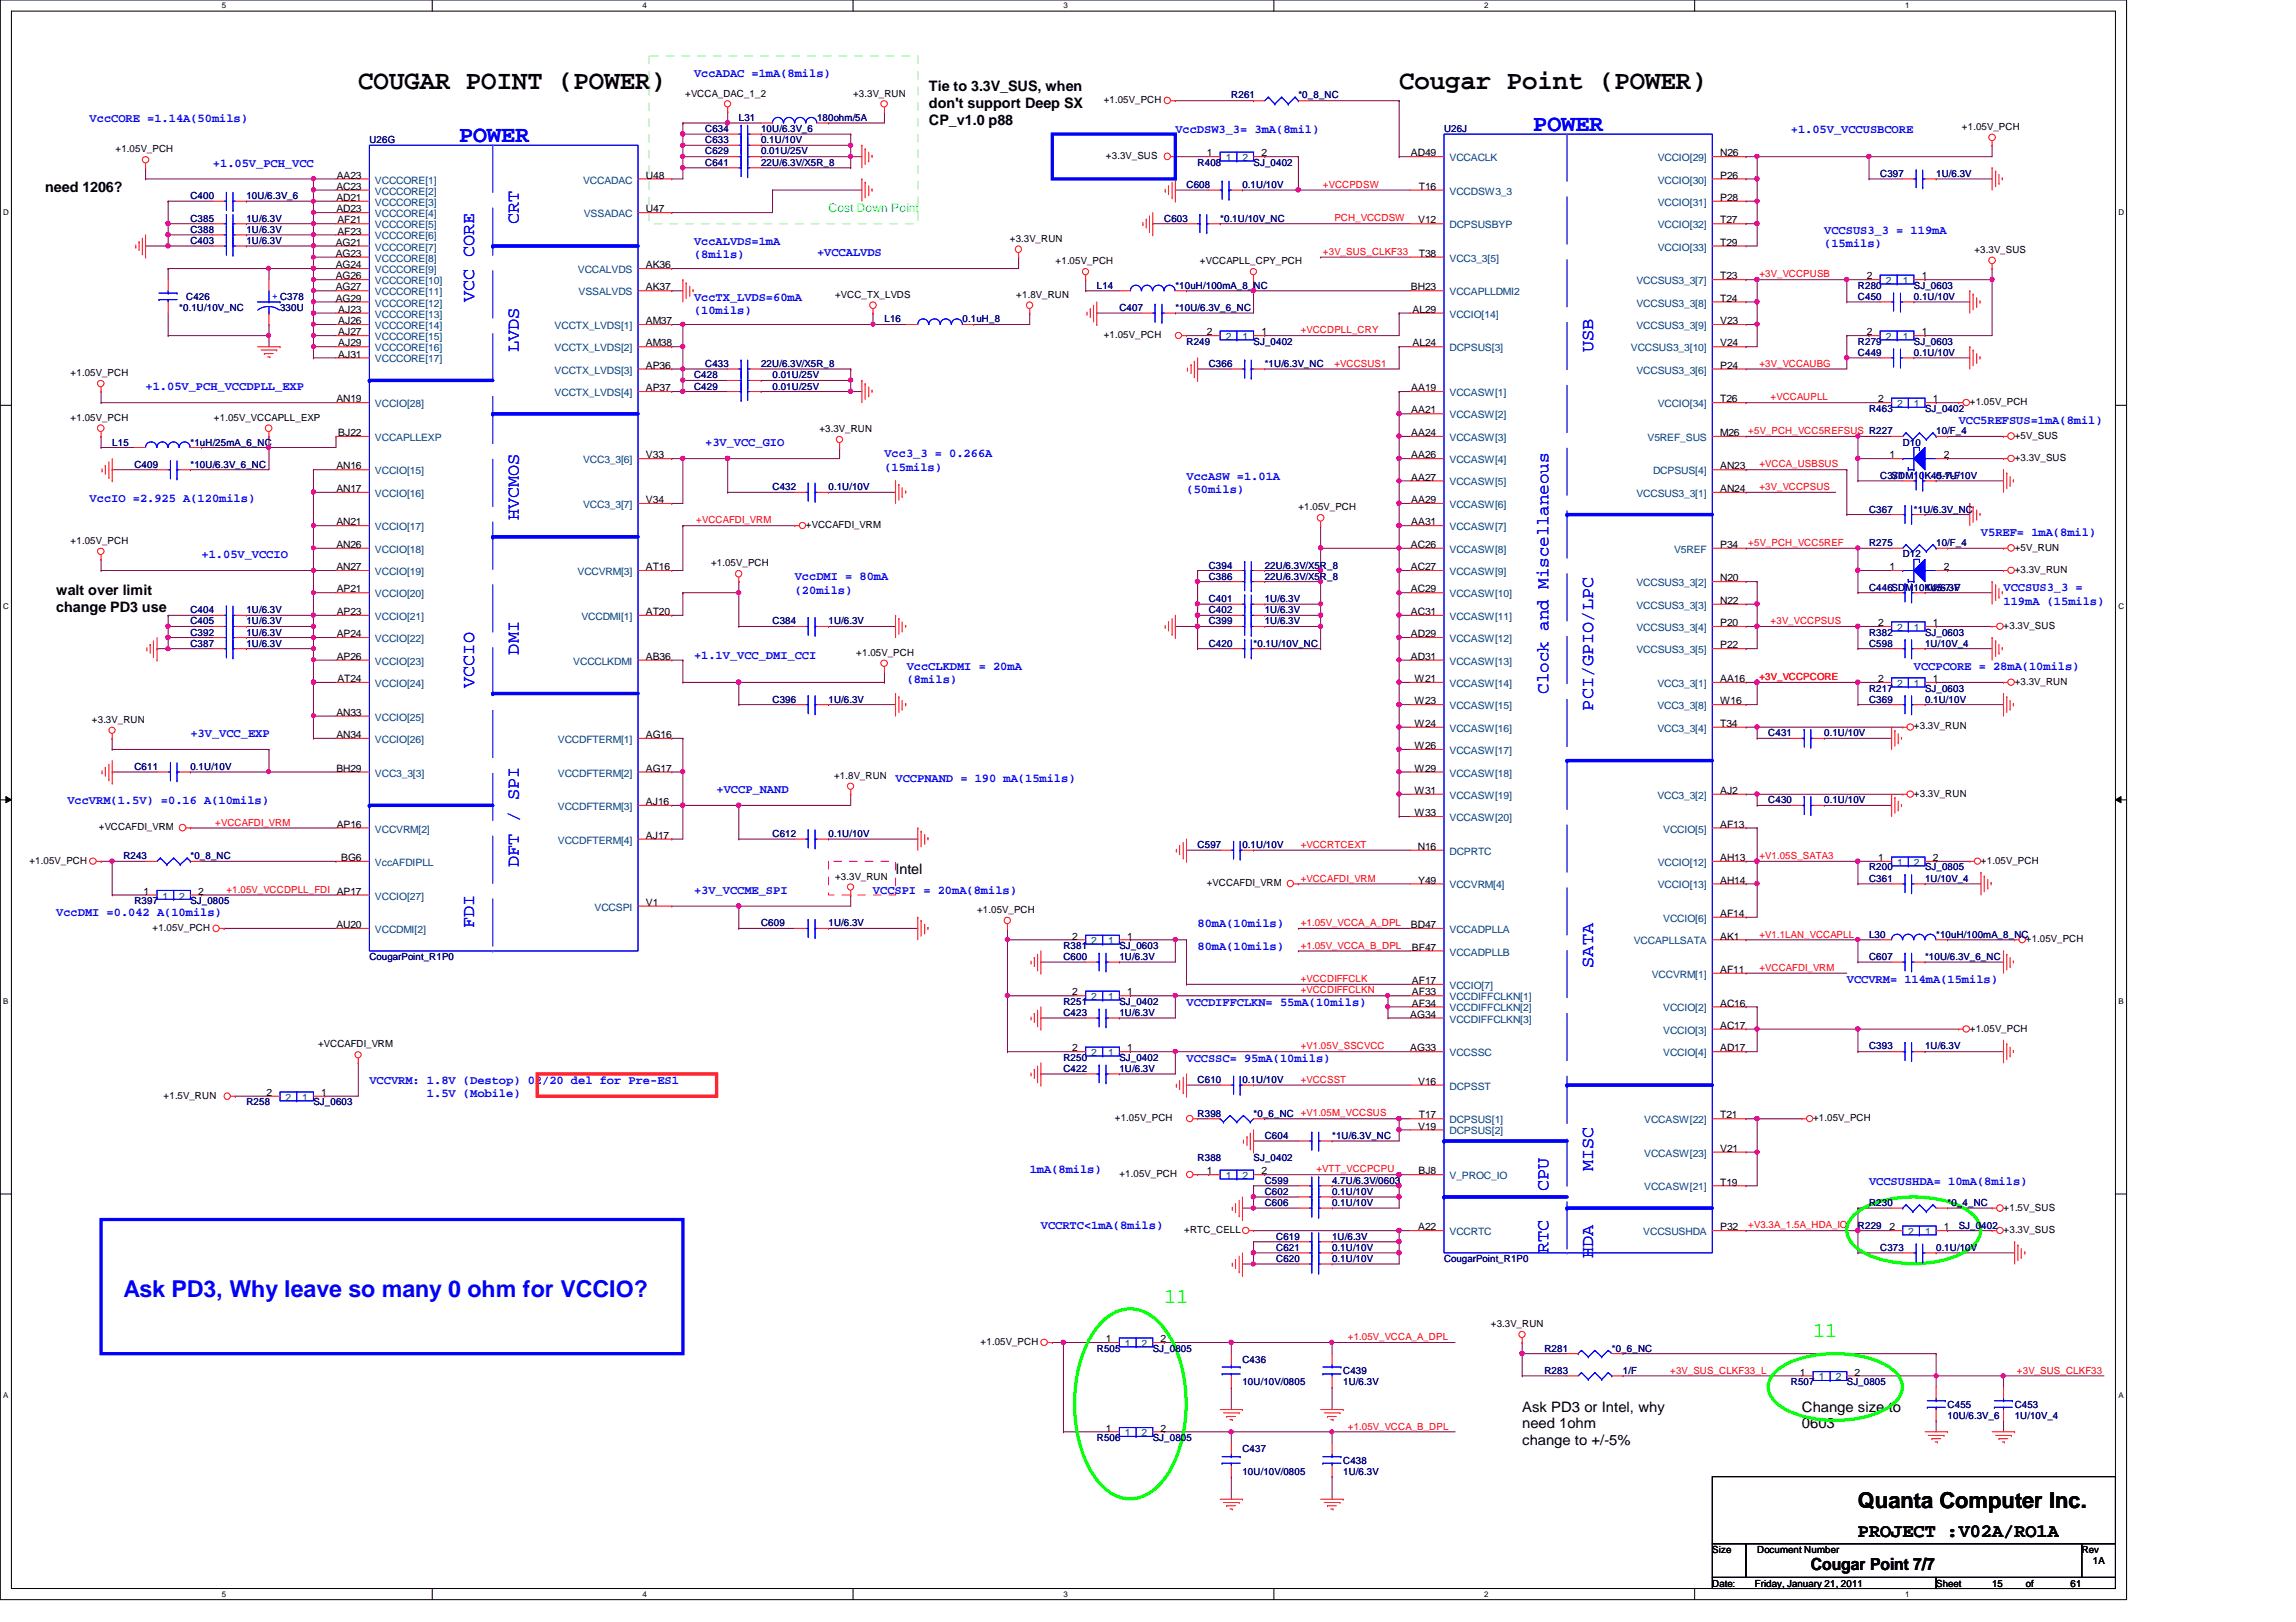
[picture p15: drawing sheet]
<svg xmlns="http://www.w3.org/2000/svg" width="297mm" height="210mm" viewBox="0 0 297 210" stroke-linecap="round" stroke-linejoin="round" font-family="sans-serif">
<defs><g id="words">
<g font-size="3.5">
<text x="46.4" y="11.5">COUGAR POINT (POWER)</text>
<text x="181" y="11.5">Cougar Point (POWER)</text>
</g>
<g font-size="3" fill="#00f">
<text x="198.4" y="17">POWER</text>
<text x="59.4" y="18.4">POWER</text>
<text x="16" y="167.8">Ask PD3, Why leave so many 0 ohm for VCCIO?</text>
</g>
<text font-size="2.8" x="240.4" y="195.2">Quanta Computer Inc.</text>
<g font-size="2.7" fill="#0f0">
<text x="150.6" y="168.7">11</text>
<text x="234.6" y="173">11</text>
</g>
<text font-size="2.5" x="240.4" y="198.9">PROJECT :V02A/RO1A</text>
<g font-size="2.3" fill="#00f">
<text x="67.1" y="29" transform="rotate(-90 67.1 29)">CRT</text>
<text x="61.3" y="39.1" transform="rotate(-90 61.3 39.1)">VCC CORE</text>
<text x="67.1" y="45.6" transform="rotate(-90 67.1 45.6)">LVDS</text>
<text x="206.1" y="45.6" transform="rotate(-90 206.1 45.6)">USB</text>
<text x="67.1" y="67.3" transform="rotate(-90 67.1 67.3)">HVCMOS</text>
<text x="61.3" y="89" transform="rotate(-90 61.3 89)">VCCIO</text>
<text x="67.1" y="84.7" transform="rotate(-90 67.1 84.7)">DMI</text>
<text x="200.3" y="89.7" transform="rotate(-90 200.3 89.7)">Clock and Miscellaneous</text>
<text x="206.1" y="91.9" transform="rotate(-90 206.1 91.9)">PCI/GPIO/LPC</text>
<text x="67.1" y="112.2" transform="rotate(-90 67.1 112.2)">DFT / SPI</text>
<text x="61.3" y="120.1" transform="rotate(-90 61.3 120.1)">FDI</text>
<text x="206.1" y="125.2" transform="rotate(-90 206.1 125.2)">SATA</text>
<text x="200.3" y="154.2" transform="rotate(-90 200.3 154.2)">CPU</text>
<text x="206.1" y="151.6" transform="rotate(-90 206.1 151.6)">MISC</text>
<text x="200.3" y="162.1" transform="rotate(-90 200.3 162.1)">RTC</text>
<text x="206.1" y="162.9" transform="rotate(-90 206.1 162.9)">HDA</text>
</g>
<text font-size="2.2" x="234.3" y="203.1">Cougar Point 7/7</text>
<g font-size="1.9">
<text x="120.2" y="11.8">Tie to 3.3V_SUS, when</text>
<text x="120.2" y="14">don't support Deep SX</text>
<text x="120.2" y="16.2">CP_v1.0 p88</text>
<text x="5.8" y="24.8">need 1206?</text>
<text x="7.3" y="77">walt over limit</text>
<text x="7.3" y="79.2">change PD3 use</text>
<text x="115.9" y="113.2">Intel</text>
<text x="196.9" y="182.7">Ask PD3 or Intel, why</text>
<text x="196.9" y="184.8">need 1ohm</text>
<text x="233.1" y="182.7">Change size to</text>
<text x="233.1" y="184.8">0603</text>
<text x="196.9" y="187">change to +/-5%</text>
</g>
<g font-size="1.6" fill="#00f">
<text x="89.8" y="9.9">VccADAC =1mA(8mils)</text>
<text x="11.6" y="15.7">VccCORE =1.14A(50mils)</text>
<text x="152.1" y="17.2">VccDSW3_3= 3mA(8mil)</text>
<text x="231.7" y="17.2">+1.05V_VCCUSBCORE</text>
<text x="27.6" y="21.5">+1.05V_PCH_VCC</text>
<text x="89.8" y="31.7">VccALVDS=1mA</text>
<text x="89.8" y="33.4">(8mils)</text>
<text x="105.7" y="33.1">+VCCALVDS</text>
<text x="236" y="30.2">VCCSUS3_3 = 119mA</text>
<text x="236" y="32">(15mils)</text>
<text x="89.8" y="38.9">VccTX_LVDS=60mA</text>
<text x="89.8" y="40.6">(10mils)</text>
<text x="18.8" y="50.5">+1.05V_PCH_VCCDPLL_EXP</text>
<text x="91.2" y="57.7">+3V_VCC_GIO</text>
<text x="114.4" y="59.2">Vcc3_3 = 0.266A</text>
<text x="253.4" y="54.8">VCC5REFSUS=1mA(8mil)</text>
<text x="11.6" y="65">VccIO =2.925 A(120mils)</text>
<text x="114.4" y="60.9">(15mils)</text>
<text x="153.5" y="62.1">VccASW =1.01A</text>
<text x="153.5" y="63.8">(50mils)</text>
<text x="256.3" y="69.3">V5REF= 1mA(8mil)</text>
<text x="26.1" y="72.2">+1.05V_VCCIO</text>
<text x="102.8" y="75.1">VccDMI = 80mA</text>
<text x="102.8" y="76.8">(20mils)</text>
<text x="259.2" y="76.5">VCCSUS3_3 =</text>
<text x="259.2" y="78.3">119mA (15mils)</text>
<text x="89.8" y="85.2">+1.1V_VCC_DMI_CCI</text>
<text x="117.3" y="86.7">VccCLKDMI = 20mA</text>
<text x="117.3" y="88.4">(8mils)</text>
<text x="247.6" y="86.7">VCCPCORE = 28mA(10mils)</text>
<text x="24.6" y="95.4">+3V_VCC_EXP</text>
<text x="115.9" y="101.2">VCCPNAND = 190 mA(15mils)</text>
<text x="8.7" y="104.1">VccVRM(1.5V) =0.16 A(10mils)</text>
<text x="92.7" y="102.6">+VCCP_NAND</text>
<text x="7.3" y="118.5">VccDMI =0.042 A(10mils)</text>
<text x="89.8" y="115.7">+3V_VCCME_SPI</text>
<text x="112.9" y="115.7">VCCSPI = 20mA(8mils)</text>
<text x="154.9" y="120">80mA(10mils)</text>
<text x="154.9" y="122.9">80mA(10mils)</text>
<text x="153.5" y="130.1">VCCDIFFCLKN= 55mA(10mils)</text>
<text x="238.9" y="127.2">VCCVRM= 114mA(15mils)</text>
<text x="153.5" y="137.4">VCCSSC= 95mA(10mils)</text>
<text x="47.8" y="140.3">VCCVRM: 1.8V (Destop) 02/20 del for Pre-ES1</text>
<text x="55.2" y="142">1.5V (Mobile)</text>
<text x="133.2" y="151.8">1mA(8mils)</text>
<text x="241.8" y="153.3">VCCSUSHDA= 10mA(8mils)</text>
<text x="134.7" y="159.1">VCCRTC&lt;1mA(8mils)</text>
</g>
<text font-size="1.6" fill="#00ff80" x="107.2" y="27.5">Cost Down Point</text>
<g font-size="1.3">
<text x="88.6" y="12.5">+VCCA_DAC_1_2</text>
<text x="110.4" y="12.5">+3.3V_RUN</text>
<text x="142.8" y="13.3">+1.05V_PCH</text>
<text x="253.8" y="16.8">+1.05V_PCH</text>
<text x="14.9" y="19.7">+1.05V_PCH</text>
<text x="43.6" y="23.1">AA23</text>
<text x="83.6" y="23.1">U48</text>
<text x="143.1" y="20.6">+3.3V_SUS</text>
<text x="156.1" y="20.2">1</text>
<text x="163.2" y="20.2">2</text>
<text x="182.5" y="20.2">AD49</text>
<text x="222.5" y="20.2">N26</text>
<text x="222.5" y="23.1">P26</text>
<text x="43.5" y="24.6">AC23</text>
<text x="43.5" y="26">AD21</text>
<text x="43.5" y="27.5">AD23</text>
<text x="43.6" y="28.9">AF21</text>
<text x="83.6" y="27.5">U47</text>
<text x="183.5" y="28.9">V12</text>
<text x="183.6" y="24.6">T16</text>
<text x="222.5" y="26">P28</text>
<text x="222.5" y="28.9">T27</text>
<text x="43.4" y="31.8">AG21</text>
<text x="43.4" y="33.2">AG23</text>
<text x="43.4" y="34.7">AG24</text>
<text x="43.6" y="30.4">AF23</text>
<text x="83.6" y="34.7">AK36</text>
<text x="130.6" y="31.3">+3.3V_RUN</text>
<text x="136.6" y="34.2">+1.05V_PCH</text>
<text x="155.2" y="34.2">+VCCAPLL_CPY_PCH</text>
<text x="183.6" y="33.2">T38</text>
<text x="222.5" y="31.8">T29</text>
<text x="255.4" y="32.7">+3.3V_SUS</text>
<text x="43.4" y="36.2">AG26</text>
<text x="43.4" y="37.6">AG27</text>
<text x="43.4" y="39">AG29</text>
<text x="43.8" y="40.5">AJ23</text>
<text x="43.8" y="42">AJ26</text>
<text x="83.6" y="42">AM37</text>
<text x="83.6" y="37.6">AK37</text>
<text x="108" y="38.5">+VCC_TX_LVDS</text>
<text x="131.5" y="38.5">+1.8V_RUN</text>
<text x="182.5" y="37.6">BH23</text>
<text x="182.7" y="40.5">AL29</text>
<text x="222.5" y="42">V23</text>
<text x="222.5" y="39">T24</text>
<text x="222.5" y="36.2">T23</text>
<text x="241.5" y="36.2">2</text>
<text x="248.6" y="36.2">1</text>
<text x="43.8" y="43.4">AJ27</text>
<text x="43.8" y="44.8">AJ29</text>
<text x="43.8" y="46.3">AJ31</text>
<text x="83.6" y="44.8">AM38</text>
<text x="83.6" y="47.7">AP36</text>
<text x="142.8" y="43.7">+1.05V_PCH</text>
<text x="156.1" y="43.4">2</text>
<text x="163.2" y="43.4">1</text>
<text x="182.7" y="44.8">AL24</text>
<text x="222.5" y="47.7">P24</text>
<text x="222.5" y="44.8">V24</text>
<text x="241.5" y="43.4">2</text>
<text x="248.6" y="43.4">1</text>
<text x="9.1" y="48.7">+1.05V_PCH</text>
<text x="43.5" y="52.1">AN19</text>
<text x="83.6" y="50.6">AP37</text>
<text x="182.6" y="50.6">AA19</text>
<text x="182.6" y="53.5">AA21</text>
<text x="222.5" y="52.1">T26</text>
<text x="243" y="52.1">2</text>
<text x="250.1" y="52.1">1</text>
<text x="254.8" y="52.4">+1.05V_PCH</text>
<text x="9.1" y="54.4">+1.05V_PCH</text>
<text x="27.7" y="54.4">+1.05V_VCCAPLL_EXP</text>
<text x="43.8" y="56.4">BJ22</text>
<text x="83.6" y="59.3">V33</text>
<text x="106" y="55.9">+3.3V_RUN</text>
<text x="182.6" y="56.4">AA24</text>
<text x="182.6" y="59.3">AA26</text>
<text x="222.5" y="56.4">M26</text>
<text x="244.4" y="59.3">1</text>
<text x="251.5" y="59.3">2</text>
<text x="260.6" y="56.8">+5V_SUS</text>
<text x="260.6" y="59.6">+3.3V_SUS</text>
<text x="43.5" y="60.7">AN16</text>
<text x="43.5" y="63.7">AN17</text>
<text x="83.6" y="65.1">V34</text>
<text x="182.6" y="62.2">AA27</text>
<text x="182.6" y="65.1">AA29</text>
<text x="222.5" y="60.7">AN23</text>
<text x="222.5" y="63.7">AN24</text>
<text x="9.1" y="70.4">+1.05V_PCH</text>
<text x="43.5" y="68">AN21</text>
<text x="43.5" y="70.9">AN26</text>
<text x="104.3" y="68.4">+VCCAFDI_VRM</text>
<text x="168" y="66">+1.05V_PCH</text>
<text x="182.5" y="70.9">AC26</text>
<text x="182.6" y="68">AA31</text>
<text x="222.5" y="70.9">P34</text>
<text x="260.6" y="71.2">+5V_RUN</text>
<text x="43.5" y="73.8">AN27</text>
<text x="43.6" y="76.7">AP21</text>
<text x="83.6" y="73.8">AT16</text>
<text x="92" y="73.3">+1.05V_PCH</text>
<text x="182.5" y="73.8">AC27</text>
<text x="182.5" y="76.7">AC29</text>
<text x="222.5" y="75.2">N20</text>
<text x="244.4" y="73.8">1</text>
<text x="251.5" y="73.8">2</text>
<text x="260.6" y="74.1">+3.3V_RUN</text>
<text x="43.6" y="79.6">AP23</text>
<text x="43.6" y="82.5">AP24</text>
<text x="83.6" y="79.6">AT20</text>
<text x="182.5" y="79.6">AC31</text>
<text x="182.5" y="82.5">AD29</text>
<text x="222.5" y="78.1">N22</text>
<text x="222.5" y="81">P20</text>
<text x="222.5" y="83.9">P22</text>
<text x="243" y="81">2</text>
<text x="250.1" y="81">1</text>
<text x="259.2" y="81.4">+3.3V_SUS</text>
<text x="43.6" y="85.4">AP26</text>
<text x="43.6" y="88.3">AT24</text>
<text x="83.6" y="85.4">AB36</text>
<text x="110.8" y="84.9">+1.05V_PCH</text>
<text x="182.5" y="85.4">AD31</text>
<text x="183" y="88.3">W21</text>
<text x="222.5" y="88.3">AA16</text>
<text x="243" y="88.3">2</text>
<text x="250.1" y="88.3">1</text>
<text x="260.6" y="88.6">+3.3V_RUN</text>
<text x="11.9" y="93.6">+3.3V_RUN</text>
<text x="43.5" y="92.6">AN33</text>
<text x="43.5" y="95.5">AN34</text>
<text x="83.6" y="95.5">AG16</text>
<text x="183" y="91.1">W23</text>
<text x="183" y="94.1">W24</text>
<text x="222.5" y="94.1">T34</text>
<text x="222.5" y="91.1">W16</text>
<text x="247.6" y="94.4">+3.3V_RUN</text>
<text x="43.5" y="99.9">BH29</text>
<text x="83.6" y="99.9">AG17</text>
<text x="107.9" y="100.8">+1.8V_RUN</text>
<text x="183" y="96.9">W26</text>
<text x="183" y="99.9">W29</text>
<text x="12.8" y="107.4">+VCCAFDI_VRM</text>
<text x="43.6" y="107.1">AP16</text>
<text x="83.6" y="104.2">AJ16</text>
<text x="183" y="102.7">W31</text>
<text x="183" y="105.6">W33</text>
<text x="222.5" y="107.1">AF13</text>
<text x="222.5" y="102.7">AJ2</text>
<text x="247.6" y="103.1">+3.3V_RUN</text>
<text x="3.8" y="111.8">+1.05V_PCH</text>
<text x="44.2" y="111.4">BG6</text>
<text x="83.6" y="108.5">AJ17</text>
<text x="108" y="113.8">+3.3V_RUN</text>
<text x="183.4" y="110">N16</text>
<text x="222.5" y="111.4">AH13</text>
<text x="243" y="111.4">1</text>
<text x="250.1" y="111.4">2</text>
<text x="256.3" y="111.8">+1.05V_PCH</text>
<text x="18.6" y="115.8">1</text>
<text x="25.7" y="115.8">2</text>
<text x="83.6" y="117.2">V1</text>
<text x="126.4" y="118.2">+1.05V_PCH</text>
<text x="156.1" y="114.7">+VCCAFDI_VRM</text>
<text x="183.5" y="114.3">Y49</text>
<text x="222.5" y="118.7">AF14</text>
<text x="222.5" y="114.3">AH14</text>
<text x="19.7" y="120.5">+1.05V_PCH</text>
<text x="43.5" y="120.1">AU20</text>
<text x="138.7" y="121.6">2</text>
<text x="145.8" y="121.6">1</text>
<text x="182.5" y="120.1">BD47</text>
<text x="182.7" y="123">BF47</text>
<text x="222.5" y="125.9">AF11</text>
<text x="222.5" y="121.6">AK1</text>
<text x="262.1" y="121.9">+1.05V_PCH</text>
<text x="138.7" y="128.8">2</text>
<text x="145.8" y="128.8">1</text>
<text x="182.5" y="131.7">AG34</text>
<text x="182.7" y="128.8">AF33</text>
<text x="182.7" y="130.3">AF34</text>
<text x="182.7" y="127.3">AF17</text>
<text x="222.5" y="130.3">AC16</text>
<text x="41.1" y="135.6">+VCCAFDI_VRM</text>
<text x="138.7" y="136.1">2</text>
<text x="145.8" y="136.1">1</text>
<text x="182.5" y="136.1">AG33</text>
<text x="222.5" y="136.1">AD17</text>
<text x="222.5" y="133.1">AC17</text>
<text x="254.8" y="133.5">+1.05V_PCH</text>
<text x="21.2" y="142.2">+1.5V_RUN</text>
<text x="34.5" y="141.8">2</text>
<text x="41.6" y="141.8">1</text>
<text x="183.5" y="140.4">V16</text>
<text x="144.2" y="145.1">+1.05V_PCH</text>
<text x="183.5" y="146.2">V19</text>
<text x="183.6" y="144.7">T17</text>
<text x="222.5" y="144.7">T21</text>
<text x="222.5" y="149.1">V21</text>
<text x="234.6" y="145.1">+1.05V_PCH</text>
<text x="144.8" y="152.3">+1.05V_PCH</text>
<text x="156.1" y="152">1</text>
<text x="163.2" y="152">2</text>
<text x="183.5" y="152">BJ8</text>
<text x="222.5" y="153.4">T19</text>
<text x="153.2" y="159.6">+RTC_CELL</text>
<text x="183.5" y="159.2">A22</text>
<text x="222.5" y="159.2">P32</text>
<text x="244.4" y="159.2">2</text>
<text x="251.5" y="159.2">1</text>
<text x="259.2" y="159.6">+3.3V_SUS</text>
<text x="259.2" y="156.7">+1.5V_SUS</text>
<text x="143.1" y="173.7">1</text>
<text x="150.2" y="173.7">2</text>
<text x="192.9" y="171.7">+3.3V_RUN</text>
<text x="126.9" y="174">+1.05V_PCH</text>
<text x="232.8" y="178">1</text>
<text x="239.9" y="178">2</text>
<text x="143.1" y="185.3">1</text>
<text x="150.2" y="185.3">2</text>
<text x="221.5" y="201">Size</text>
<text x="227.3" y="201">Document Number</text>
<text x="269.3" y="201">Rev</text>
<text x="270.8" y="202.4">1A</text>
<text x="221.5" y="205.3">Date:</text>
<text x="227" y="205.3">Friday, January 21, 2011</text>
<text x="250.5" y="205.3">Sheet</text>
<text x="257.7" y="205.3">15</text>
<text x="262.1" y="205.3">of</text>
<text x="267.9" y="205.3">61</text>
</g>
<g font-size="1.3" fill="#000080">
<text x="91.2" y="17.1">C634</text>
<text x="95.6" y="15.7">L31</text>
<text x="98.5" y="17.1">10U/6.3V_6</text>
<text x="105.7" y="15.7">180ohm/5A</text>
<text x="159.3" y="12.7">R261</text>
<text x="168" y="12.7">*0_8_NC</text>
<text x="186.8" y="17.1">U26J</text>
<text x="47.8" y="18.5">U26G</text>
<text x="91.2" y="21.5">C641</text>
<text x="91.2" y="18.5">C633</text>
<text x="91.2" y="20">C629</text>
<text x="98.5" y="21.5">22U/6.3V/X5R_8</text>
<text x="98.5" y="18.5">0.1U/10V</text>
<text x="98.5" y="20">0.01U/25V</text>
<text x="154.9" y="21.5">R408</text>
<text x="162.2" y="21.5">SJ_0402</text>
<text x="243.2" y="22.9">C397</text>
<text x="250.5" y="22.9">1U/6.3V</text>
<text x="24.6" y="28.7">C385</text>
<text x="24.6" y="25.8">C400</text>
<text x="31.9" y="28.7">1U/6.3V</text>
<text x="31.9" y="25.8">10U/6.3V_6</text>
<text x="150.6" y="28.7">C603</text>
<text x="153.5" y="24.3">C608</text>
<text x="157.9" y="28.7">*0.1U/10V_NC</text>
<text x="160.7" y="24.3">0.1U/10V</text>
<text x="24.6" y="31.6">C403</text>
<text x="24.6" y="30.1">C388</text>
<text x="31.9" y="31.6">1U/6.3V</text>
<text x="31.9" y="30.1">1U/6.3V</text>
<text x="23.2" y="40.3">*0.1U/10V_NC</text>
<text x="24.1" y="38.8">C426</text>
<text x="36.2" y="40.3">330U</text>
<text x="114.4" y="41.7">L16</text>
<text x="124.5" y="41.7">0.1uH_8</text>
<text x="141.9" y="37.4">L14</text>
<text x="144.8" y="40.3">C407</text>
<text x="152.1" y="40.3">*10U/6.3V_6_NC</text>
<text x="152.1" y="37.4">*10uH/100mA_8_NC</text>
<text x="240.4" y="38.8">C450</text>
<text x="240.4" y="37.4">R280</text>
<text x="247.6" y="38.8">0.1U/10V</text>
<text x="247.6" y="37.4">SJ_0603</text>
<text x="91.2" y="47.5">C433</text>
<text x="98.5" y="47.5">22U/6.3V/X5R_8</text>
<text x="153.5" y="44.6">R249</text>
<text x="156.4" y="47.5">C366</text>
<text x="162.2" y="44.6">SJ_0402</text>
<text x="163.6" y="47.5">*1U/6.3V_NC</text>
<text x="240.4" y="44.6">R279</text>
<text x="240.4" y="46.1">C449</text>
<text x="247.6" y="44.6">SJ_0603</text>
<text x="247.6" y="46.1">0.1U/10V</text>
<text x="89.8" y="48.9">C428</text>
<text x="89.8" y="50.4">C429</text>
<text x="99.9" y="48.9">0.01U/25V</text>
<text x="99.9" y="50.4">0.01U/25V</text>
<text x="241.8" y="53.3">R463</text>
<text x="249" y="53.3">SJ_0402</text>
<text x="14.5" y="57.7">L15</text>
<text x="24.6" y="57.7">*1uH/25mA_6_NC</text>
<text x="246.2" y="57.7">D10</text>
<text x="250.5" y="56.2">10/F_4</text>
<text x="17.4" y="60.5">C409</text>
<text x="24.6" y="60.5">*10U/6.3V_6_NC</text>
<text x="99.9" y="63.4">C432</text>
<text x="107.2" y="63.4">0.1U/10V</text>
<text x="243.2" y="62">C371</text>
<text x="244.7" y="62">SDM10K45-7-F</text>
<text x="250.5" y="62">0.1U/10V</text>
<text x="241.8" y="66.3">C367</text>
<text x="241.8" y="70.7">R275</text>
<text x="247.6" y="66.3">*1U/6.3V_NC</text>
<text x="250.5" y="70.7">10/F_4</text>
<text x="156.4" y="75">C386</text>
<text x="156.4" y="73.6">C394</text>
<text x="156.4" y="77.9">C401</text>
<text x="163.6" y="75">22U/6.3V/X5R_8</text>
<text x="163.6" y="73.6">22U/6.3V/X5R_8</text>
<text x="163.6" y="77.9">1U/6.3V</text>
<text x="241.8" y="76.5">C446SDM10K45-7-F</text>
<text x="246.2" y="72.1">D12</text>
<text x="249" y="76.5">1U/6.3V</text>
<text x="24.6" y="80.8">C405</text>
<text x="24.6" y="83.7">C387</text>
<text x="24.6" y="79.4">C404</text>
<text x="24.6" y="82.3">C392</text>
<text x="31.9" y="80.8">1U/6.3V</text>
<text x="31.9" y="83.7">1U/6.3V</text>
<text x="31.9" y="79.4">1U/6.3V</text>
<text x="31.9" y="82.3">1U/6.3V</text>
<text x="99.9" y="80.8">C384</text>
<text x="107.2" y="80.8">1U/6.3V</text>
<text x="156.4" y="80.8">C399</text>
<text x="156.4" y="79.4">C402</text>
<text x="156.4" y="83.7">C420</text>
<text x="162.2" y="83.7">*0.1U/10V_NC</text>
<text x="163.6" y="80.8">1U/6.3V</text>
<text x="163.6" y="79.4">1U/6.3V</text>
<text x="241.8" y="82.3">R382</text>
<text x="241.8" y="83.7">C598</text>
<text x="249" y="82.3">SJ_0603</text>
<text x="249" y="83.7">1U/10V_4</text>
<text x="241.8" y="89.5">R217</text>
<text x="249" y="89.5">SJ_0603</text>
<text x="99.9" y="90.9">C396</text>
<text x="107.2" y="90.9">1U/6.3V</text>
<text x="228.8" y="95.3">C431</text>
<text x="236" y="95.3">0.1U/10V</text>
<text x="241.8" y="90.9">C369</text>
<text x="249" y="90.9">0.1U/10V</text>
<text x="17.4" y="99.6">C611</text>
<text x="24.6" y="99.6">0.1U/10V</text>
<text x="228.8" y="104">C430</text>
<text x="236" y="104">0.1U/10V</text>
<text x="16" y="111.2">R243</text>
<text x="24.6" y="111.2">*0_8_NC</text>
<text x="99.9" y="108.3">C612</text>
<text x="107.2" y="108.3">0.1U/10V</text>
<text x="154.9" y="109.8">C597</text>
<text x="160.7" y="109.8">0.1U/10V</text>
<text x="241.8" y="112.6">R200</text>
<text x="249" y="112.6">SJ_0805</text>
<text x="17.4" y="117">R397</text>
<text x="24.6" y="117">SJ_0805</text>
<text x="98.5" y="119.9">C609</text>
<text x="107.2" y="119.9">1U/6.3V</text>
<text x="241.8" y="114.1">C361</text>
<text x="249" y="114.1">1U/10V_4</text>
<text x="47.8" y="124.2">CougarPoint_R1P0</text>
<text x="137.6" y="122.8">R381</text>
<text x="137.6" y="124.2">C600</text>
<text x="144.8" y="122.8">SJ_0603</text>
<text x="144.8" y="124.2">1U/6.3V</text>
<text x="241.8" y="124.2">C607</text>
<text x="241.8" y="121.3">L30</text>
<text x="249" y="124.2">*10U/6.3V_6_NC</text>
<text x="250.5" y="121.3">*10uH/100mA_8_NC</text>
<text x="137.6" y="131.5">C423</text>
<text x="137.6" y="130">R251</text>
<text x="144.8" y="131.5">1U/6.3V</text>
<text x="144.8" y="130">SJ_0402</text>
<text x="137.6" y="137.3">R250</text>
<text x="144.8" y="137.3">SJ_0402</text>
<text x="241.8" y="135.8">C393</text>
<text x="249" y="135.8">1U/6.3V</text>
<text x="31.9" y="143">R258</text>
<text x="40.6" y="143">SJ_0603</text>
<text x="137.6" y="138.7">C422</text>
<text x="144.8" y="138.7">1U/6.3V</text>
<text x="154.9" y="140.2">C610</text>
<text x="160.7" y="140.2">0.1U/10V</text>
<text x="154.9" y="144.5">R398</text>
<text x="162.2" y="144.5">*0_6_NC +V1.05M_VCCSUS</text>
<text x="163.6" y="147.4">C604</text>
<text x="172.3" y="147.4">*1U/6.3V_NC</text>
<text x="154.9" y="150.3">R388</text>
<text x="162.2" y="150.3">SJ_0402</text>
<text x="163.6" y="153.2">C599</text>
<text x="163.6" y="154.6">C602</text>
<text x="172.3" y="153.2">4.7U/6.3V/0603</text>
<text x="172.3" y="154.6">0.1U/10V</text>
<text x="163.6" y="156.1">C606</text>
<text x="165.1" y="161.9">C621</text>
<text x="165.1" y="160.4">C619</text>
<text x="172.3" y="156.1">0.1U/10V</text>
<text x="172.3" y="161.9">0.1U/10V</text>
<text x="172.3" y="160.4">1U/6.3V</text>
<text x="240.4" y="159">R229</text>
<text x="241.8" y="156.1">R230</text>
<text x="243.2" y="161.9">C373</text>
<text x="250.5" y="161.9">0.1U/10V</text>
<text x="252" y="156.1">*0_4_NC</text>
<text x="253.4" y="159">SJ_0402</text>
<text x="165.1" y="163.3">C620</text>
<text x="172.3" y="163.3">0.1U/10V</text>
<text x="186.8" y="163.3">CougarPoint_R1P0</text>
<text x="141.9" y="174.9">R505</text>
<text x="149.1" y="174.9">SJ_0805</text>
<text x="160.7" y="176.4">C436</text>
<text x="160.7" y="179.2">10U/10V/0805</text>
<text x="173.8" y="177.8">C439</text>
<text x="173.8" y="179.2">1U/6.3V</text>
<text x="199.8" y="174.9">R281</text>
<text x="199.8" y="177.8">R283</text>
<text x="208.5" y="174.9">*0_6_NC</text>
<text x="210" y="177.8">1/F</text>
<text x="231.7" y="179.2">R507</text>
<text x="238.9" y="179.2">SJ_0805</text>
<text x="252" y="182.2">C455</text>
<text x="252" y="183.6">10U/6.3V_6</text>
<text x="260.6" y="182.2">C453</text>
<text x="260.6" y="183.6">1U/10V_4</text>
<text x="141.9" y="186.5">R506</text>
<text x="149.1" y="186.5">SJ_0805</text>
<text x="160.7" y="188">C437</text>
<text x="160.7" y="190.8">10U/10V/0805</text>
<text x="173.8" y="189.4">C438</text>
<text x="173.8" y="190.8">1U/6.3V</text>
</g>
<g font-size="1.3" fill="#004080">
<text x="48.5" y="23.7">VCCCORE[1]</text>
<text x="75.4" y="23.7">VCCADAC</text>
<text x="158.6" y="20.9">1</text>
<text x="160.7" y="20.9">2</text>
<text x="187.5" y="20.9">VCCACLK</text>
<text x="214.5" y="20.9">VCCIO[29]</text>
<text x="214.5" y="23.7">VCCIO[30]</text>
<text x="48.5" y="25.2">VCCCORE[2]</text>
<text x="48.5" y="26.6">VCCCORE[3]</text>
<text x="48.5" y="28.1">VCCCORE[4]</text>
<text x="48.5" y="29.5">VCCCORE[5]</text>
<text x="75.5" y="28.1">VSSADAC</text>
<text x="187.5" y="29.5">DCPSUSBYP</text>
<text x="187.5" y="25.2">VCCDSW3_3</text>
<text x="214.5" y="26.6">VCCIO[31]</text>
<text x="214.5" y="29.5">VCCIO[32]</text>
<text x="48.5" y="31">VCCCORE[6]</text>
<text x="48.5" y="32.4">VCCCORE[7]</text>
<text x="48.5" y="33.9">VCCCORE[8]</text>
<text x="48.5" y="35.3">VCCCORE[9]</text>
<text x="74.8" y="35.3">VCCALVDS</text>
<text x="187.5" y="33.9">VCC3_3[5]</text>
<text x="214.5" y="32.4">VCCIO[33]</text>
<text x="48.5" y="36.8">VCCCORE[10]</text>
<text x="48.5" y="38.2">VCCCORE[11]</text>
<text x="48.5" y="39.7">VCCCORE[12]</text>
<text x="48.5" y="41.1">VCCCORE[13]</text>
<text x="74.8" y="38.2">VSSALVDS</text>
<text x="187.5" y="41.1">VCCIO[14]</text>
<text x="187.5" y="38.2">VCCAPLLDMI2</text>
<text x="211.7" y="39.7">VCCSUS3_3[8]</text>
<text x="211.7" y="36.8">VCCSUS3_3[7]</text>
<text x="244" y="36.8">2</text>
<text x="246.2" y="36.8">1</text>
<text x="48.5" y="42.6">VCCCORE[14]</text>
<text x="48.5" y="44">VCCCORE[15]</text>
<text x="48.5" y="45.5">VCCCORE[16]</text>
<text x="48.5" y="46.9">VCCCORE[17]</text>
<text x="71.8" y="42.6">VCCTX_LVDS[1]</text>
<text x="71.8" y="45.5">VCCTX_LVDS[2]</text>
<text x="158.6" y="44">2</text>
<text x="160.7" y="44">1</text>
<text x="187.5" y="45.5">DCPSUS[3]</text>
<text x="211" y="45.5">VCCSUS3_3[10]</text>
<text x="211.7" y="42.6">VCCSUS3_3[9]</text>
<text x="244" y="44">2</text>
<text x="246.2" y="44">1</text>
<text x="48.5" y="52.7">VCCIO[28]</text>
<text x="71.8" y="51.3">VCCTX_LVDS[4]</text>
<text x="71.8" y="48.3">VCCTX_LVDS[3]</text>
<text x="187.5" y="51.3">VCCASW[1]</text>
<text x="211.7" y="48.3">VCCSUS3_3[6]</text>
<text x="214.5" y="52.7">VCCIO[34]</text>
<text x="245.4" y="52.7">2</text>
<text x="247.6" y="52.7">1</text>
<text x="48.5" y="57.1">VCCAPLLEXP</text>
<text x="75.4" y="59.9">VCC3_3[6]</text>
<text x="187.5" y="54.1">VCCASW[2]</text>
<text x="187.5" y="57.1">VCCASW[3]</text>
<text x="187.5" y="59.9">VCCASW[4]</text>
<text x="213.1" y="57.1">V5REF_SUS</text>
<text x="48.5" y="61.4">VCCIO[15]</text>
<text x="48.5" y="64.3">VCCIO[16]</text>
<text x="75.4" y="65.7">VCC3_3[7]</text>
<text x="187.5" y="62.8">VCCASW[5]</text>
<text x="187.5" y="65.7">VCCASW[6]</text>
<text x="211.7" y="64.3">VCCSUS3_3[1]</text>
<text x="213.9" y="61.4">DCPSUS[4]</text>
<text x="48.5" y="68.6">VCCIO[17]</text>
<text x="48.5" y="71.5">VCCIO[18]</text>
<text x="187.5" y="68.6">VCCASW[7]</text>
<text x="187.5" y="71.5">VCCASW[8]</text>
<text x="216.6" y="71.5">V5REF</text>
<text x="48.5" y="74.4">VCCIO[19]</text>
<text x="48.5" y="77.3">VCCIO[20]</text>
<text x="74.7" y="74.4">VCCVRM[3]</text>
<text x="187.5" y="74.4">VCCASW[9]</text>
<text x="187.5" y="77.3">VCCASW[10]</text>
<text x="211.7" y="75.9">VCCSUS3_3[2]</text>
<text x="48.5" y="80.2">VCCIO[21]</text>
<text x="48.5" y="83.1">VCCIO[22]</text>
<text x="75.2" y="80.2">VCCDMI[1]</text>
<text x="187.5" y="80.2">VCCASW[11]</text>
<text x="187.5" y="83.1">VCCASW[12]</text>
<text x="211.7" y="78.8">VCCSUS3_3[3]</text>
<text x="211.7" y="81.7">VCCSUS3_3[4]</text>
<text x="245.4" y="81.7">2</text>
<text x="247.6" y="81.7">1</text>
<text x="48.5" y="86">VCCIO[23]</text>
<text x="48.5" y="88.9">VCCIO[24]</text>
<text x="74.2" y="86">VCCCLKDMI</text>
<text x="187.5" y="86">VCCASW[13]</text>
<text x="187.5" y="88.9">VCCASW[14]</text>
<text x="211.7" y="84.5">VCCSUS3_3[5]</text>
<text x="214.4" y="88.9">VCC3_3[1]</text>
<text x="245.4" y="88.9">2</text>
<text x="247.6" y="88.9">1</text>
<text x="48.5" y="93.3">VCCIO[25]</text>
<text x="187.5" y="91.8">VCCASW[15]</text>
<text x="187.5" y="94.7">VCCASW[16]</text>
<text x="214.4" y="94.7">VCC3_3[4]</text>
<text x="214.4" y="91.8">VCC3_3[8]</text>
<text x="48.5" y="100.5">VCC3_3[3]</text>
<text x="48.5" y="96.1">VCCIO[26]</text>
<text x="72.2" y="100.5">VCCDFTERM[2]</text>
<text x="72.2" y="96.1">VCCDFTERM[1]</text>
<text x="187.5" y="97.6">VCCASW[17]</text>
<text x="187.5" y="100.5">VCCASW[18]</text>
<text x="48.5" y="107.7">VCCVRM[2]</text>
<text x="72.2" y="104.8">VCCDFTERM[3]</text>
<text x="187.5" y="103.4">VCCASW[19]</text>
<text x="187.5" y="106.3">VCCASW[20]</text>
<text x="214.4" y="103.4">VCC3_3[2]</text>
<text x="215.2" y="107.7">VCCIO[5]</text>
<text x="48.5" y="112.1">VccAFDIPLL</text>
<text x="72.2" y="109.2">VCCDFTERM[4]</text>
<text x="187.5" y="110.6">DCPRTC</text>
<text x="214.5" y="112.1">VCCIO[12]</text>
<text x="245.4" y="112.1">1</text>
<text x="247.6" y="112.1">2</text>
<text x="21" y="116.4">1</text>
<text x="23.2" y="116.4">2</text>
<text x="48.5" y="116.4">VCCIO[27]</text>
<text x="76.9" y="117.9">VCCSPI</text>
<text x="187.5" y="115">VCCVRM[4]</text>
<text x="214.5" y="115">VCCIO[13]</text>
<text x="215.2" y="119.3">VCCIO[6]</text>
<text x="48.5" y="120.7">VCCDMI[2]</text>
<text x="141.2" y="122.2">2</text>
<text x="143.4" y="122.2">1</text>
<text x="187.5" y="123.7">VCCADPLLB</text>
<text x="187.5" y="120.7">VCCADPLLA</text>
<text x="211.4" y="122.2">VCCAPLLSATA</text>
<text x="141.2" y="129.5">2</text>
<text x="143.4" y="129.5">1</text>
<text x="187.5" y="129.5">VCCDIFFCLKN[1]</text>
<text x="187.5" y="130.9">VCCDIFFCLKN[2]</text>
<text x="187.5" y="128">VCCIO[7]</text>
<text x="213.7" y="126.5">VCCVRM[1]</text>
<text x="215.2" y="130.9">VCCIO[2]</text>
<text x="141.2" y="136.7">2</text>
<text x="143.4" y="136.7">1</text>
<text x="187.5" y="136.7">VCCSSC</text>
<text x="187.5" y="132.3">VCCDIFFCLKN[3]</text>
<text x="215.2" y="136.7">VCCIO[4]</text>
<text x="215.2" y="133.8">VCCIO[3]</text>
<text x="37" y="142.5">2</text>
<text x="39.1" y="142.5">1</text>
<text x="187.5" y="141">DCPSST</text>
<text x="187.5" y="145.4">DCPSUS[1]</text>
<text x="187.5" y="146.8">DCPSUS[2]</text>
<text x="212.7" y="145.4">VCCASW[22]</text>
<text x="212.7" y="149.7">VCCASW[23]</text>
<text x="158.6" y="152.6">1</text>
<text x="160.7" y="152.6">2</text>
<text x="187.5" y="152.6">V_PROC_IO</text>
<text x="212.7" y="154.1">VCCASW[21]</text>
<text x="187.5" y="159.9">VCCRTC</text>
<text x="212.6" y="159.9">VCCSUSHDA</text>
<text x="246.9" y="159.9">2</text>
<text x="249" y="159.9">1</text>
<text x="145.5" y="174.3">1</text>
<text x="147.7" y="174.3">2</text>
<text x="235.3" y="178.6">1</text>
<text x="237.5" y="178.6">2</text>
<text x="145.5" y="185.9">1</text>
<text x="147.7" y="185.9">2</text>
</g>
<g font-size="1.3" fill="#f00">
<text x="171.2" y="24.3">+VCCPDSW</text>
<text x="172.6" y="28.7">PCH_VCCDSW</text>
<text x="171.2" y="33">+3V_SUS_CLKF33</text>
<text x="227.6" y="35.9">+3V_VCCPUSB</text>
<text x="168.3" y="43.1">+VCCDPLL_CRY</text>
<text x="172.6" y="47.5">+VCCSUS1</text>
<text x="227.6" y="47.5">+3V_VCCAUBG</text>
<text x="229.1" y="51.8">+VCCAUPLL</text>
<text x="226.2" y="56.2">+5V_PCH_VCC5REFSUS R227</text>
<text x="227.6" y="60.5">+VCCA_USBSUS</text>
<text x="227.6" y="63.4">+3V_VCCPSUS</text>
<text x="90.1" y="67.7">+VCCAFDI_VRM</text>
<text x="226.2" y="70.7">+5V_PCH_VCC5REF</text>
<text x="229.1" y="80.8">+3V_VCCPSUS</text>
<text x="227.6" y="88">+3V_VCCPCORE</text>
<text x="27.9" y="106.8">+VCCAFDI_VRM</text>
<text x="168.3" y="109.7">+VCCRTCEXT</text>
<text x="227.6" y="111.2">+V1.05S_SATA3</text>
<text x="29.3" y="115.5">+1.05V_VCCDPLL_FDI AP17</text>
<text x="168.3" y="114.1">+VCCAFDI_VRM</text>
<text x="168.3" y="119.8">+1.05V_VCCA_A_DPL</text>
<text x="168.3" y="122.8">+1.05V_VCCA_B_DPL</text>
<text x="227.6" y="125.6">+VCCAFDI_VRM</text>
<text x="227.6" y="121.3">+V1.1LAN_VCCAPLL</text>
<text x="168.3" y="127.1">+VCCDIFFCLK</text>
<text x="168.3" y="128.6">+VCCDIFFCLKN</text>
<text x="168.3" y="135.8">+V1.05V_SSCVCC</text>
<text x="168.3" y="140.1">+VCCSST</text>
<text x="170.3" y="151.7">+VTT_VCCPCPU</text>
<text x="226.2" y="159">+V3.3A_1.5A_HDA_IO</text>
<text x="174.4" y="173.4">+1.05V_VCCA_A_DPL</text>
<text x="216.1" y="177.8">+3V_SUS_CLKF33_L</text>
<text x="260.9" y="177.8">+3V_SUS_CLKF33</text>
<text x="174.4" y="185">+1.05V_VCCA_B_DPL</text>
</g>
<text font-size="1.3" fill="#00f" x="35.2" y="38.7">+ C378</text>
<g font-size="1">
<text x="28.7" y="1.1">5</text>
<text x="83.1" y="1.1">4</text>
<text x="137.6" y="1.1">3</text>
<text x="192" y="1.1">2</text>
<text x="246.5" y="1.1">1</text>
<text x=".4" y="27.8">D</text>
<text x="274.1" y="27.8">D</text>
<text x=".4" y="78.8">C</text>
<text x="274.1" y="78.8">C</text>
<text x=".4" y="129.9">B</text>
<text x="274.1" y="129.9">B</text>
<text x=".4" y="180.9">A</text>
<text x="274.1" y="180.9">A</text>
<text x="28.7" y="206.6">5</text>
<text x="83.1" y="206.6">4</text>
<text x="137.6" y="206.6">3</text>
<text x="192" y="206.6">2</text>
<text x="246.5" y="206.6">1</text>
</g>
</g></defs>
<path d="M0 0h275.1v207h-275.1zM1.5 1.4h272.2v204.2h-272.2z" fill="none" stroke="#000" stroke-width=".13"/>
<g fill="#fff">
<path d="M28.7 .2h.5v1.1h-.5z"/>
<path d="M28.7 205.7h.5v1.2h-.5z"/>
</g>
<path d="M55.9 0v1.4M55.9 205.6v1.4" fill="none" stroke="#000" stroke-width=".13"/>
<g fill="#fff">
<path d="M83.1 .2h.6v1.1h-.6z"/>
<path d="M83.1 205.7h.6v1.2h-.6z"/>
</g>
<path d="M110.4 0v1.4M110.4 205.6v1.4" fill="none" stroke="#000" stroke-width=".13"/>
<g fill="#fff">
<path d="M137.6 .2h.5v1.1h-.5z"/>
<path d="M137.6 205.7h.5v1.2h-.5z"/>
</g>
<path d="M164.8 0v1.4M164.8 205.6v1.4" fill="none" stroke="#000" stroke-width=".13"/>
<g fill="#fff">
<path d="M192 .2h.6v1.1h-.6z"/>
<path d="M192 205.7h.6v1.2h-.6z"/>
</g>
<path d="M219.2 0v1.4M219.2 205.6v1.4" fill="none" stroke="#000" stroke-width=".13"/>
<g fill="#fff">
<path d="M246.5 .2h.5v1.1h-.5z"/>
<path d="M246.5 205.7h.5v1.2h-.5z"/>
<path d="M.4 26.9h.7v1.2h-.7z"/>
<path d="M274.1 26.9h.7v1.2h-.7z"/>
<path d="M.4 77.9h.7v1.2h-.7z"/>
<path d="M274.1 77.9h.7v1.2h-.7z"/>
</g>
<path d="M0 52.5h1.5M273.7 52.5h1.4" fill="none" stroke="#000" stroke-width=".13"/>
<g fill="#fff">
<path d="M.4 129h.7v1.1h-.7z"/>
<path d="M274.1 129h.6v1.1h-.6z"/>
</g>
<path d="M0 103.5h1.5M.8 103.1l.7 .4-.7 .4zM273.7 103.5l.7-.4v.8zM273.7 103.5h1.4" fill="none" stroke="#000" stroke-width=".13"/>
<path d="M.8 103.1l.7 .4-.7 .4zM273.7 103.5l.7-.4v.8z" fill="#000"/>
<g fill="#fff">
<path d="M.4 180h.7v1.1h-.7z"/>
<path d="M274.1 180h.6v1.1h-.6z"/>
</g>
<path d="M0 154.5h1.5M273.7 154.5h1.4" fill="none" stroke="#000" stroke-width=".13"/>
<path d="M40.6 23.2h.1M40.6 24.6h.1M40.6 23.2h2.9M40.6 24.6h2.9" fill="none" stroke="#800040" stroke-width=".13"/>
<circle cx="40.5" cy="24.6" r=".27" fill="#f0f"/>
<circle cx="40.5" cy="24.6" r=".27" fill="none" stroke="#f0f" stroke-width=".13"/>
<g fill="none" stroke="#800040" stroke-width=".13">
<path d="M40.6 26h.1M40.6 27.5h.1M40.6 29h.1M40.6 30.4h.1M40.6 31.8h.1M40.6 33.3h.1M40.6 34.8h.1M40.6 26h2.9M40.6 27.5h2.9M40.6 29h2.9M40.6 30.4h2.9M40.6 31.8h2.9"/>
<path d="M40.6 33.3h2.9M40.6 34.8h2.9"/>
</g>
<circle cx="40.6" cy="34.7" r=".26" fill="#f0f"/>
<circle cx="40.6" cy="34.7" r=".26" fill="none" stroke="#f0f" stroke-width=".13"/>
<path d="M40.6 36.2h.1M40.6 37.6h.1M40.6 36.2h2.9M40.6 37.6h2.9" fill="none" stroke="#800040" stroke-width=".13"/>
<circle cx="40.5" cy="37.6" r=".27" fill="#f0f"/>
<circle cx="40.5" cy="37.6" r=".27" fill="none" stroke="#f0f" stroke-width=".13"/>
<path d="M40.6 39.1h.1M40.6 39.1h2.9M40.6 40.5h.1M40.6 40.5h2.9" fill="none" stroke="#800040" stroke-width=".13"/>
<circle cx="40.6" cy="40.5" r=".26" fill="#f0f"/>
<circle cx="40.6" cy="40.5" r=".26" fill="none" stroke="#f0f" stroke-width=".13"/>
<path d="M40.6 42h.1M40.6 43.4h.1M40.6 42h2.9M40.6 43.4h2.9" fill="none" stroke="#800040" stroke-width=".13"/>
<circle cx="40.5" cy="43.4" r=".27" fill="#f0f"/>
<circle cx="40.5" cy="43.4" r=".27" fill="none" stroke="#f0f" stroke-width=".13"/>
<path d="M40.6 42h.1M40.6 42v1.4" fill="none" stroke="#800040" stroke-width=".13"/>
<circle cx="40.6" cy="42" r=".26" fill="#f0f"/>
<circle cx="40.6" cy="42" r=".26" fill="none" stroke="#f0f" stroke-width=".13"/>
<path d="M40.6 40.5h.1M40.6 40.5v1.5" fill="none" stroke="#800040" stroke-width=".13"/>
<circle cx="40.6" cy="40.5" r=".26" fill="#f0f"/>
<circle cx="40.6" cy="40.5" r=".26" fill="none" stroke="#f0f" stroke-width=".13"/>
<path d="M40.6 31.8h.1M40.6 31.8v1.5" fill="none" stroke="#800040" stroke-width=".13"/>
<circle cx="40.5" cy="31.8" r=".27" fill="#f0f"/>
<circle cx="40.5" cy="31.8" r=".27" fill="none" stroke="#f0f" stroke-width=".13"/>
<path d="M40.6 30.4h.1M40.6 30.4v1.4" fill="none" stroke="#800040" stroke-width=".13"/>
<circle cx="40.5" cy="30.4" r=".27" fill="#f0f"/>
<circle cx="40.5" cy="30.4" r=".27" fill="none" stroke="#f0f" stroke-width=".13"/>
<path d="M40.6 29h.1M40.6 29v1.4" fill="none" stroke="#800040" stroke-width=".13"/>
<circle cx="40.5" cy="28.9" r=".27" fill="#f0f"/>
<circle cx="40.5" cy="28.9" r=".27" fill="none" stroke="#f0f" stroke-width=".13"/>
<path d="M40.6 27.5h.1M40.6 27.5v1.5" fill="none" stroke="#800040" stroke-width=".13"/>
<circle cx="40.6" cy="27.5" r=".26" fill="#f0f"/>
<circle cx="40.6" cy="27.5" r=".26" fill="none" stroke="#f0f" stroke-width=".13"/>
<path d="M40.6 26h.1M40.6 26v1.5" fill="none" stroke="#800040" stroke-width=".13"/>
<circle cx="40.6" cy="26" r=".26" fill="#f0f"/>
<circle cx="40.6" cy="26" r=".26" fill="none" stroke="#f0f" stroke-width=".13"/>
<path d="M40.6 24.6h.1M40.6 23.2h.1M40.6 37.6h.1M40.6 34.8h.1M40.6 33.3h.1M40.6 23.2v2.8M40.6 33.3v2.9M40.6 37.6v1.5" fill="none" stroke="#800040" stroke-width=".13"/>
<circle cx="40.6" cy="33.3" r=".26" fill="#f0f"/>
<circle cx="40.6" cy="33.3" r=".26" fill="none" stroke="#f0f" stroke-width=".13"/>
<path d="M18.8 23.2h.1M18.8 23.2h21.8" fill="none" stroke="#800040" stroke-width=".13"/>
<circle cx="40.5" cy="23.1" r=".27" fill="#f0f"/>
<circle cx="40.5" cy="23.1" r=".27" fill="none" stroke="#f0f" stroke-width=".13"/>
<path d="M40.6 44.9h.1M40.6 46.3h.1M40.6 44.9v1.4M40.6 46.3h2.9M40.6 44.9h2.9" fill="none" stroke="#800040" stroke-width=".13"/>
<circle cx="40.5" cy="44.8" r=".27" fill="#f0f"/>
<circle cx="40.5" cy="44.8" r=".27" fill="none" stroke="#f0f" stroke-width=".13"/>
<g fill="none" stroke="#800040" stroke-width=".13">
<path d="M18.8 21.7h.1M18.8 21.7v1.5M13.1 50.7h.1M13.1 50.7v1.4M40.6 43.4h.1M40.6 43.4v1.5M40.6 60.8h.1M40.6 63.7h.1M40.6 68h.1M40.6 71h.1M40.6 60.8h2.9M40.6 63.7h2.9"/>
<path d="M40.6 68h2.9M40.6 71h2.9"/>
</g>
<circle cx="40.6" cy="70.9" r=".26" fill="#f0f"/>
<circle cx="40.6" cy="70.9" r=".26" fill="none" stroke="#f0f" stroke-width=".13"/>
<path d="M40.6 73.8h.1M40.6 76.7h.1M40.6 79.6h.1M40.6 73.8h2.9M40.6 76.7h2.9M40.6 79.6h2.9" fill="none" stroke="#800040" stroke-width=".13"/>
<circle cx="40.5" cy="79.6" r=".27" fill="#f0f"/>
<circle cx="40.5" cy="79.6" r=".27" fill="none" stroke="#f0f" stroke-width=".13"/>
<path d="M40.6 82.5h.1M40.6 85.4h.1M40.6 88.3h.1M40.6 82.5h2.9M40.6 85.4h2.9M40.6 88.3h2.9" fill="none" stroke="#800040" stroke-width=".13"/>
<circle cx="40.5" cy="88.3" r=".27" fill="#f0f"/>
<circle cx="40.5" cy="88.3" r=".27" fill="none" stroke="#f0f" stroke-width=".13"/>
<path d="M40.6 92.7h.1M40.6 95.5h.1M40.6 85.4h.1M40.6 92.7h2.9M40.6 95.5h2.9M40.6 85.4v2.9" fill="none" stroke="#800040" stroke-width=".13"/>
<circle cx="40.5" cy="88.3" r=".27" fill="#f0f"/>
<circle cx="40.5" cy="88.3" r=".27" fill="none" stroke="#f0f" stroke-width=".13"/>
<circle cx="40.6" cy="85.4" r=".26" fill="#f0f"/>
<circle cx="40.6" cy="85.4" r=".26" fill="none" stroke="#f0f" stroke-width=".13"/>
<path d="M40.6 73.8h.1M40.6 73.8v2.9" fill="none" stroke="#800040" stroke-width=".13"/>
<circle cx="40.5" cy="73.8" r=".27" fill="#f0f"/>
<circle cx="40.5" cy="73.8" r=".27" fill="none" stroke="#f0f" stroke-width=".13"/>
<path d="M40.6 71h.1M40.6 60.8h.1M40.6 60.8v2.9M40.6 71v2.8M40.6 81.1h.1M40.6 81.1v1.4" fill="none" stroke="#800040" stroke-width=".13"/>
<circle cx="40.6" cy="63.7" r=".26" fill="#f0f"/>
<circle cx="40.6" cy="63.7" r=".26" fill="none" stroke="#f0f" stroke-width=".13"/>
<path d="M40.6 92.7h.1M40.6 92.7v2.8" fill="none" stroke="#800040" stroke-width=".13"/>
<circle cx="40.6" cy="92.6" r=".26" fill="#f0f"/>
<circle cx="40.6" cy="92.6" r=".26" fill="none" stroke="#f0f" stroke-width=".13"/>
<path d="M40.6 68h.1M40.6 68v3" fill="none" stroke="#800040" stroke-width=".13"/>
<circle cx="40.5" cy="68" r=".27" fill="#f0f"/>
<circle cx="40.5" cy="68" r=".27" fill="none" stroke="#f0f" stroke-width=".13"/>
<path d="M40.6 63.7h.1M40.6 63.7v4.3" fill="none" stroke="#800040" stroke-width=".13"/>
<circle cx="40.6" cy="63.7" r=".26" fill="#f0f"/>
<circle cx="40.6" cy="63.7" r=".26" fill="none" stroke="#f0f" stroke-width=".13"/>
<path d="M14.5 111.5h.1M14.5 111.5h4.3M14.5 111.5v4.3M24.6 107.1h.1M24.6 107.1h18.9M26.1 115.8h.1M26.1 115.8h17.4" fill="none" stroke="#800040" stroke-width=".13"/>
<circle cx="14.5" cy="111.4" r=".29" fill="#f0f"/>
<circle cx="14.5" cy="111.4" r=".29" fill="none" stroke="#f0f" stroke-width=".13"/>
<path d="M94.1 14.5h.1M94.1 15.9h.1M94.1 14.5v1.4M94.1 15.9h4.4M14.5 115.8h.1M14.5 115.8h4.3M29 120.1h.1M29 120.1h14.5M30.4 141.9h.1M30.4 141.9h4.4M42 141.9h.1M42 141.9h4.4" fill="none" stroke="#800040" stroke-width=".13"/>
<circle cx="94.1" cy="15.9" r=".29" fill="#f0f"/>
<circle cx="94.1" cy="15.9" r=".29" fill="none" stroke="#f0f" stroke-width=".13"/>
<path d="M107.2 15.9h.1M107.2 15.9h7.2M86.9 27.5h.1M86.9 27.5h13M86.9 59.4h.1M86.9 59.4h7.2M88.3 59.4h.1M86.9 65.2h.1M86.9 65.2h1.4" fill="none" stroke="#800040" stroke-width=".13"/>
<circle cx="94.1" cy="59.3" r=".29" fill="#f0f"/>
<circle cx="94.1" cy="59.3" r=".29" fill="none" stroke="#f0f" stroke-width=".13"/>
<circle cx="88.3" cy="59.3" r=".29" fill="#f0f"/>
<circle cx="88.3" cy="59.3" r=".29" fill="none" stroke="#f0f" stroke-width=".13"/>
<path d="M94.1 59.4h.1M94.1 59.4h14.5" fill="none" stroke="#800040" stroke-width=".13"/>
<circle cx="94.1" cy="59.3" r=".29" fill="#f0f"/>
<circle cx="94.1" cy="59.3" r=".29" fill="none" stroke="#f0f" stroke-width=".13"/>
<g fill="none" stroke="#800040" stroke-width=".13">
<path d="M108.6 57.9h.1M108.6 57.9v1.5M88.3 68h.1M88.3 68h14.5M86.9 95.5h.1M86.9 95.5h1.4M88.3 95.5h.1M88.3 95.5v4.4M86.9 108.6h.1M86.9 104.2h.1M86.9 117.3h.1M86.9 104.2h1.4"/>
<path d="M86.9 117.3h23.2M88.3 104.2h.1M88.3 104.2v4.4h-1.4M95.6 117.3h.1"/>
</g>
<circle cx="95.6" cy="117.2" r=".29" fill="#f0f"/>
<circle cx="95.6" cy="117.2" r=".29" fill="none" stroke="#f0f" stroke-width=".13"/>
<path d="M14.5 95.5h.1M14.5 99.9h.1M14.5 95.5v1.5M14.5 99.9h5.8M95.6 88.3h.1M95.6 88.3h18.8M95.6 117.3h.1M95.6 117.3v2.8M110.1 115.8h.1M110.1 115.8v1.5M107.2 120.1h.1M107.2 120.1h11.5" fill="none" stroke="#800040" stroke-width=".13"/>
<circle cx="95.6" cy="88.3" r=".29" fill="#f0f"/>
<circle cx="95.6" cy="88.3" r=".29" fill="none" stroke="#f0f" stroke-width=".13"/>
<g fill="none" stroke="#800040" stroke-width=".13">
<path d="M225.9 29h.1M227.3 26h.1M227.3 26v3h-1.4M86.9 79.6h.1M86.9 79.6h1.4M88.3 76.7h.1M88.3 76.7h7.3M88.3 88.3h.1M88.3 88.3h7.3M107.2 91.2h.1M107.2 91.2h8.7M107.2 108.6h.1"/>
<path d="M107.2 108.6h11.5"/>
</g>
<circle cx="227.3" cy="26" r=".27" fill="#f0f"/>
<circle cx="227.3" cy="26" r=".27" fill="none" stroke="#f0f" stroke-width=".13"/>
<path d="M181 88.3h.1M181 88.3v2.9" fill="none" stroke="#800040" stroke-width=".13"/>
<circle cx="181" cy="91.2" r=".27" fill="#f0f"/>
<circle cx="181" cy="91.2" r=".27" fill="none" stroke="#f0f" stroke-width=".13"/>
<circle cx="181" cy="88.3" r=".29" fill="#f0f"/>
<circle cx="181" cy="88.3" r=".29" fill="none" stroke="#f0f" stroke-width=".13"/>
<path d="M181 91.2h.1M181 91.2v2.9" fill="none" stroke="#800040" stroke-width=".13"/>
<circle cx="181" cy="94.1" r=".29" fill="#f0f"/>
<circle cx="181" cy="94.1" r=".29" fill="none" stroke="#f0f" stroke-width=".13"/>
<circle cx="181" cy="91.2" r=".27" fill="#f0f"/>
<circle cx="181" cy="91.2" r=".27" fill="none" stroke="#f0f" stroke-width=".13"/>
<g fill="none" stroke="#800040" stroke-width=".13">
<path d="M181 85.4h.1M181 88.3h.1M181 91.2h.1M181 94.1h.1M181 97h.1M181 85.4h1.5M181 88.3h1.5M181 91.2h1.5M181 94.1h1.5M181 97h1.5M181 85.4v2.9M181 94.1v2.9"/>
<path d="M250.5 88.3h.1M250.5 88.3h8.7M225.9 111.5h.1M225.9 111.5h1.4M240.4 159.3h.1M240.4 159.3h4.3"/>
</g>
<circle cx="240.3" cy="159.2" r=".29" fill="#f0f"/>
<circle cx="240.3" cy="159.2" r=".29" fill="none" stroke="#f0f" stroke-width=".13"/>
<path d="M227.3 20.3h.1M227.3 20.3v2.9M225.9 60.8h.1M225.9 60.8h13M227.3 94.1h.1M227.3 94.1h18.9M225.9 159.3h.1M225.9 159.3h14.5" fill="none" stroke="#800040" stroke-width=".13"/>
<circle cx="227.3" cy="94.1" r=".29" fill="#f0f"/>
<circle cx="227.3" cy="94.1" r=".29" fill="none" stroke="#f0f" stroke-width=".13"/>
<path d="M227.3 130.3h.1M227.3 130.3v2.9M252 159.3h.1M252 159.3h5.7" fill="none" stroke="#800040" stroke-width=".13"/>
<circle cx="227.3" cy="133.2" r=".29" fill="#f0f"/>
<circle cx="227.3" cy="133.2" r=".29" fill="none" stroke="#f0f" stroke-width=".13"/>
<path d="M179.6 128.9h.1M179.6 128.9h2.9M225.9 136.1h.1M225.9 136.1h1.4" fill="none" stroke="#800040" stroke-width=".13"/>
<circle cx="179.5" cy="128.8" r=".26" fill="#f0f"/>
<circle cx="179.5" cy="128.8" r=".26" fill="none" stroke="#f0f" stroke-width=".13"/>
<path d="M227.3 75.3h.1M227.3 75.3v2.9M225.9 94.1h.1M225.9 94.1h1.4" fill="none" stroke="#800040" stroke-width=".13"/>
<circle cx="227.3" cy="78.1" r=".27" fill="#f0f"/>
<circle cx="227.3" cy="78.1" r=".27" fill="none" stroke="#f0f" stroke-width=".13"/>
<path d="M225.9 83.9h.1M227.3 81.1h.1M227.3 81.1v2.8h-1.4" fill="none" stroke="#800040" stroke-width=".13"/>
<circle cx="227.3" cy="81" r=".29" fill="#f0f"/>
<circle cx="227.3" cy="81" r=".29" fill="none" stroke="#f0f" stroke-width=".13"/>
<path d="M140.5 37.6h.1M140.5 37.6h4.3M225.9 44.9h.1M227.3 42h.1M227.3 42v2.9h-1.4M225.9 63.7h.1M225.9 63.7h11.6M168 123.1h.1M168 123.1h14.5" fill="none" stroke="#800040" stroke-width=".13"/>
<circle cx="227.3" cy="41.9" r=".27" fill="#f0f"/>
<circle cx="227.3" cy="41.9" r=".27" fill="none" stroke="#f0f" stroke-width=".13"/>
<path d="M225.9 47.8h.1M225.9 47.8h13M181 82.5h.1M181 82.5v2.9M181 144.8h.1M181 144.8h1.5M227.3 149.1h.1M227.3 149.1v4.4" fill="none" stroke="#800040" stroke-width=".13"/>
<circle cx="181" cy="85.4" r=".27" fill="#f0f"/>
<circle cx="181" cy="85.4" r=".27" fill="none" stroke="#f0f" stroke-width=".13"/>
<circle cx="181" cy="82.5" r=".29" fill="#f0f"/>
<circle cx="181" cy="82.5" r=".29" fill="none" stroke="#f0f" stroke-width=".13"/>
<path d="M225.9 114.4h.1M225.9 114.4h1.4M227.3 114.4h.1M227.3 114.4v4.3" fill="none" stroke="#800040" stroke-width=".13"/>
<circle cx="227.3" cy="114.3" r=".27" fill="#f0f"/>
<circle cx="227.3" cy="114.3" r=".27" fill="none" stroke="#f0f" stroke-width=".13"/>
<path d="M153.5 43.4h.1M153.5 43.4h2.9M181 65.2h.1M181 65.2v2.8M225.9 133.2h.1M225.9 133.2h1.4M227.3 133.2h.1M227.3 133.2v2.9" fill="none" stroke="#800040" stroke-width=".13"/>
<circle cx="181" cy="68" r=".29" fill="#f0f"/>
<circle cx="181" cy="68" r=".29" fill="none" stroke="#f0f" stroke-width=".13"/>
<circle cx="181" cy="65.1" r=".29" fill="#f0f"/>
<circle cx="181" cy="65.1" r=".29" fill="none" stroke="#f0f" stroke-width=".13"/>
<path d="M181 53.6h.1M181 53.6v2.9" fill="none" stroke="#800040" stroke-width=".13"/>
<circle cx="181" cy="56.4" r=".27" fill="#f0f"/>
<circle cx="181" cy="56.4" r=".27" fill="none" stroke="#f0f" stroke-width=".13"/>
<circle cx="181" cy="53.5" r=".29" fill="#f0f"/>
<circle cx="181" cy="53.5" r=".29" fill="none" stroke="#f0f" stroke-width=".13"/>
<path d="M181 56.5h.1M181 56.5v2.9" fill="none" stroke="#800040" stroke-width=".13"/>
<circle cx="181" cy="59.3" r=".29" fill="#f0f"/>
<circle cx="181" cy="59.3" r=".29" fill="none" stroke="#f0f" stroke-width=".13"/>
<circle cx="181" cy="56.4" r=".27" fill="#f0f"/>
<circle cx="181" cy="56.4" r=".27" fill="none" stroke="#f0f" stroke-width=".13"/>
<path d="M181 76.7h.1M181 76.7v2.9" fill="none" stroke="#800040" stroke-width=".13"/>
<circle cx="181" cy="76.7" r=".27" fill="#f0f"/>
<circle cx="181" cy="76.7" r=".27" fill="none" stroke="#f0f" stroke-width=".13"/>
<g fill="none" stroke="#800040" stroke-width=".13">
<path d="M181 50.7h.1M181 53.6h.1M181 56.5h.1M181 59.4h.1M181 50.7h1.5M181 53.6h1.5M181 56.5h1.5M181 59.4h1.5M181 65.2h.1M181 62.2h.1M181 65.2h1.5M181 62.2v3"/>
<path d="M181 62.2h1.5"/>
</g>
<circle cx="181" cy="62.2" r=".27" fill="#f0f"/>
<circle cx="181" cy="62.2" r=".27" fill="none" stroke="#f0f" stroke-width=".13"/>
<path d="M181 59.4h.1M181 59.4v2.8M181 68h.1M181 68v3M181 68h1.5" fill="none" stroke="#800040" stroke-width=".13"/>
<circle cx="181" cy="68" r=".29" fill="#f0f"/>
<circle cx="181" cy="68" r=".29" fill="none" stroke="#f0f" stroke-width=".13"/>
<path d="M181 79.6h.1M181 79.6h1.5M181 82.5h.1M181 82.5h1.5" fill="none" stroke="#800040" stroke-width=".13"/>
<circle cx="181" cy="79.6" r=".29" fill="#f0f"/>
<circle cx="181" cy="79.6" r=".29" fill="none" stroke="#f0f" stroke-width=".13"/>
<path d="M181 50.7h.1M181 50.7v2.9M181 79.6h.1M181 76.7h.1M181 73.8h.1M181 71h.1M181 79.6v2.9M181 76.7h1.5M181 73.8h1.5M181 71h1.5M179.6 130.3h.1M179.6 130.3v1.4" fill="none" stroke="#800040" stroke-width=".13"/>
<circle cx="179.5" cy="130.3" r=".27" fill="#f0f"/>
<circle cx="179.5" cy="130.3" r=".27" fill="none" stroke="#f0f" stroke-width=".13"/>
<path d="M181 71h.1M181 71v2.8" fill="none" stroke="#800040" stroke-width=".13"/>
<circle cx="181" cy="70.9" r=".27" fill="#f0f"/>
<circle cx="181" cy="70.9" r=".27" fill="none" stroke="#f0f" stroke-width=".13"/>
<path d="M181 73.8h.1M181 73.8v2.9" fill="none" stroke="#800040" stroke-width=".13"/>
<circle cx="181" cy="73.8" r=".29" fill="#f0f"/>
<circle cx="181" cy="73.8" r=".29" fill="none" stroke="#f0f" stroke-width=".13"/>
<g fill="none" stroke="#800040" stroke-width=".13">
<path d="M225.9 36.2h.1M225.9 36.2h1.4M225.9 78.2h.1M225.9 78.2h1.4M250.5 81.1h.1M250.5 81.1h7.2M225.9 107.1h.1M225.9 107.1h1.4M227.3 102.8h.1M227.3 102.8h18.9M240.4 156.3h.1M240.4 156.3h4.3"/>
<path d="M240.4 156.3v3M252 156.3h.1M252 156.3h5.7"/>
</g>
<circle cx="227.3" cy="102.8" r=".29" fill="#f0f"/>
<circle cx="227.3" cy="102.8" r=".29" fill="none" stroke="#f0f" stroke-width=".13"/>
<path d="M238.9 46.3h.1M238.9 46.3v1.5" fill="none" stroke="#800040" stroke-width=".13"/>
<circle cx="238.9" cy="46.3" r=".29" fill="#f0f"/>
<circle cx="238.9" cy="46.3" r=".29" fill="none" stroke="#f0f" stroke-width=".13"/>
<path d="M240.4 121.6h.1M240.4 121.6h2.8" fill="none" stroke="#800040" stroke-width=".13"/>
<circle cx="240.3" cy="121.6" r=".27" fill="#f0f"/>
<circle cx="240.3" cy="121.6" r=".27" fill="none" stroke="#f0f" stroke-width=".13"/>
<path d="M181 146.2h.1M181 146.2v1.5" fill="none" stroke="#800040" stroke-width=".13"/>
<circle cx="181" cy="146.2" r=".29" fill="#f0f"/>
<circle cx="181" cy="146.2" r=".29" fill="none" stroke="#f0f" stroke-width=".13"/>
<g fill="none" stroke="#800040" stroke-width=".13">
<path d="M153.5 37.6h.1M153.5 37.6h8.7M157.9 29h.1M157.9 29h24.6M162.2 37.6h.1M162.2 37.6v2.9M225.9 52.1h.1M225.9 52.1h17.3M181 99.9h.1M181 99.9v2.9M162.2 110h.1M162.2 110h20.3"/>
<path d="M225.9 144.8h.1M225.9 144.8h1.4"/>
</g>
<circle cx="181" cy="99.9" r=".27" fill="#f0f"/>
<circle cx="181" cy="99.9" r=".27" fill="none" stroke="#f0f" stroke-width=".13"/>
<path d="M181 105.7h.1M181 102.8h.1M181 105.7h1.5M181 102.8h1.5" fill="none" stroke="#800040" stroke-width=".13"/>
<circle cx="181" cy="102.8" r=".29" fill="#f0f"/>
<circle cx="181" cy="102.8" r=".29" fill="none" stroke="#f0f" stroke-width=".13"/>
<path d="M181 99.9h.1M181 97h.1M181 97v2.9M181 99.9h1.5M181 102.8h.1M181 102.8v2.9" fill="none" stroke="#800040" stroke-width=".13"/>
<circle cx="181" cy="97" r=".29" fill="#f0f"/>
<circle cx="181" cy="97" r=".29" fill="none" stroke="#f0f" stroke-width=".13"/>
<g fill="none" stroke="#800040" stroke-width=".13">
<path d="M149.1 29h.1M149.1 29h4.4M225.9 39.1h.1M225.9 26h.1M225.9 39.1h1.4M225.9 26h1.4M141.9 40.5h.1M141.9 40.5h5.8M250.5 52.1h.1M250.5 52.1h2.9M225.9 81.1h.1M225.9 88.3h.1"/>
<path d="M225.9 81.1h1.4M225.9 88.3h1.4M168 114.4h.1M168 114.4h14.5M225.9 118.7h.1M225.9 118.7h1.4M153.5 127.4h.1M153.5 127.4h29M179.6 130.3h.1M179.6 130.3h2.9M225.9 130.3h.1M225.9 130.3h1.4"/>
<path d="M162.2 140.4h.1M162.2 140.4h20.3"/>
</g>
<circle cx="227.3" cy="88.3" r=".29" fill="#f0f"/>
<circle cx="227.3" cy="88.3" r=".29" fill="none" stroke="#f0f" stroke-width=".13"/>
<path d="M227.3 88.3h.1M227.3 88.3v2.9M152.1 136.1h.1M152.1 136.1h30.4" fill="none" stroke="#800040" stroke-width=".13"/>
<circle cx="152" cy="136.1" r=".27" fill="#f0f"/>
<circle cx="152" cy="136.1" r=".27" fill="none" stroke="#f0f" stroke-width=".13"/>
<path d="M162.2 37.6h.1M162.2 37.6h20.3M170.9 33.3h.1M170.9 33.3h11.6M181 20.3h.1M181 20.3h1.5M163.6 47.8h.1M163.6 47.8h17.4M225.9 75.3h.1M225.9 75.3h1.4" fill="none" stroke="#800040" stroke-width=".13"/>
<circle cx="162.1" cy="37.6" r=".29" fill="#f0f"/>
<circle cx="162.1" cy="37.6" r=".29" fill="none" stroke="#f0f" stroke-width=".13"/>
<g fill="none" stroke="#800040" stroke-width=".13">
<path d="M140.5 36.2h.1M140.5 36.2v1.4M225.9 20.3h.1M225.9 20.3h1.4M227.3 39.1h.1M227.3 39.1v2.9h-1.4M163.6 43.4h.1M163.6 43.4h17.4M225.9 42h.1M179.6 131.7h.1M179.6 131.7h2.9M225.9 125.9h.1"/>
<path d="M225.9 125.9h13"/>
</g>
<circle cx="227.3" cy="20.2" r=".27" fill="#f0f"/>
<circle cx="227.3" cy="20.2" r=".27" fill="none" stroke="#f0f" stroke-width=".13"/>
<path d="M225.9 31.8h.1M227.3 29h.1M227.3 29v2.8h-1.4" fill="none" stroke="#800040" stroke-width=".13"/>
<circle cx="227.3" cy="28.9" r=".29" fill="#f0f"/>
<circle cx="227.3" cy="28.9" r=".29" fill="none" stroke="#f0f" stroke-width=".13"/>
<path d="M225.9 23.2h.1M225.9 23.2h1.4M227.3 36.2h.1M227.3 36.2v2.9" fill="none" stroke="#800040" stroke-width=".13"/>
<circle cx="227.3" cy="39" r=".29" fill="#f0f"/>
<circle cx="227.3" cy="39" r=".29" fill="none" stroke="#f0f" stroke-width=".13"/>
<path d="M252 121.6h.1M252 121.6h8.6M225.9 149.1h.1M225.9 149.1h1.4" fill="none" stroke="#800040" stroke-width=".13"/>
<circle cx="227.3" cy="149.1" r=".27" fill="#f0f"/>
<circle cx="227.3" cy="149.1" r=".27" fill="none" stroke="#f0f" stroke-width=".13"/>
<path d="M225.9 153.5h.1M225.9 153.5h1.4M172.3 173.7h.1M172.3 173.7h16" fill="none" stroke="#800040" stroke-width=".13"/>
<circle cx="172.3" cy="173.7" r=".27" fill="#f0f"/>
<circle cx="172.3" cy="173.7" r=".27" fill="none" stroke="#f0f" stroke-width=".13"/>
<path d="M159.3 173.7h.1M159.3 173.7h13" fill="none" stroke="#800040" stroke-width=".13"/>
<circle cx="159.3" cy="173.7" r=".29" fill="#f0f"/>
<circle cx="159.3" cy="173.7" r=".29" fill="none" stroke="#f0f" stroke-width=".13"/>
<path d="M159.3 185.3h.1M159.3 185.3h29M172.3 185.3h.1" fill="none" stroke="#800040" stroke-width=".13"/>
<circle cx="172.3" cy="185.3" r=".26" fill="#f0f"/>
<circle cx="172.3" cy="185.3" r=".26" fill="none" stroke="#f0f" stroke-width=".13"/>
<circle cx="159.3" cy="185.3" r=".27" fill="#f0f"/>
<circle cx="159.3" cy="185.3" r=".27" fill="none" stroke="#f0f" stroke-width=".13"/>
<path d="M137.6 173.7h.1M137.6 173.7h5.8" fill="none" stroke="#800040" stroke-width=".13"/>
<circle cx="137.5" cy="173.7" r=".29" fill="#f0f"/>
<circle cx="137.5" cy="173.7" r=".29" fill="none" stroke="#f0f" stroke-width=".13"/>
<path d="M227.3 23.2h.1M227.3 23.2v2.8M14.5 97h.1M14.5 97h20.3M136.1 173.7h.1M136.1 173.7h1.5M137.6 173.7h.1M137.6 173.7v11.6M137.6 185.3h.1M137.6 185.3h5.8M172.3 191.1h.1M172.3 191.1v2.9" fill="none" stroke="#800040" stroke-width=".13"/>
<circle cx="227.3" cy="23.1" r=".29" fill="#f0f"/>
<circle cx="227.3" cy="23.1" r=".29" fill="none" stroke="#f0f" stroke-width=".13"/>
<path d="M227.3 78.2h.1M227.3 78.2v2.9" fill="none" stroke="#800040" stroke-width=".13"/>
<circle cx="227.3" cy="78.1" r=".27" fill="#f0f"/>
<circle cx="227.3" cy="78.1" r=".27" fill="none" stroke="#f0f" stroke-width=".13"/>
<g fill="none" stroke="#800040" stroke-width=".13">
<path d="M181 13h.1M181 13v7.3M162.2 36.2h.1M162.2 36.2v1.4M153.5 110h.1M153.5 110h4.4M130.3 128.9h.1M130.3 128.9h8.7M134.7 124.5h.1M134.7 124.5h5.8M168 120.1h.1M168 120.1h14.5"/>
<path d="M179.6 128.9h.1M179.6 128.9v1.4M153.5 140.4h.1M153.5 140.4h4.4M163.6 144.8h.1M163.6 144.8h17.4M227.3 144.8h.1M227.3 144.8v4.3M172.3 179.5h.1M172.3 173.7h.1M172.3 173.7v1.5M172.3 179.5v2.9"/>
<path d="M172.3 185.3h.1M172.3 185.3v1.5"/>
</g>
<circle cx="181" cy="144.8" r=".29" fill="#f0f"/>
<circle cx="181" cy="144.8" r=".29" fill="none" stroke="#f0f" stroke-width=".13"/>
<path d="M152.1 128.9h.1M152.1 128.9h27.5" fill="none" stroke="#800040" stroke-width=".13"/>
<circle cx="152" cy="128.8" r=".27" fill="#f0f"/>
<circle cx="152" cy="128.8" r=".27" fill="none" stroke="#f0f" stroke-width=".13"/>
<path d="M130.3 136.1h.1M130.3 128.9h.1M130.3 136.1h8.7M130.3 128.9v7.2" fill="none" stroke="#800040" stroke-width=".13"/>
<circle cx="130.3" cy="128.8" r=".27" fill="#f0f"/>
<circle cx="130.3" cy="128.8" r=".27" fill="none" stroke="#f0f" stroke-width=".13"/>
<g fill="none" stroke="#800040" stroke-width=".13">
<path d="M134.7 139h.1M134.7 139h5.8M154.9 144.8h.1M154.9 144.8h1.5M162.2 147.7h.1M162.2 147.7h5.8M196.9 175.2h.1M196.9 178.1h.1M196.9 175.2v2.9M196.9 175.2h5.8M196.9 178.1h5.8M210 175.2h.1"/>
<path d="M210 178.1h.1M210 175.2h40.5M210 178.1h23.1M250.5 178.1h.1M250.5 178.1v1.4M259.2 178.1h.1M259.2 178.1v1.4M259.2 183.9h.1M259.2 183.9v1.4"/>
</g>
<circle cx="196.9" cy="175.1" r=".29" fill="#f0f"/>
<circle cx="196.9" cy="175.1" r=".29" fill="none" stroke="#f0f" stroke-width=".13"/>
<path d="M259.2 178.1h.1M259.2 178.1h13" fill="none" stroke="#800040" stroke-width=".13"/>
<circle cx="259.2" cy="178.1" r=".26" fill="#f0f"/>
<circle cx="259.2" cy="178.1" r=".26" fill="none" stroke="#f0f" stroke-width=".13"/>
<path d="M249 36.2h.1M250.5 23.2h.1M250.5 23.2h7.2M257.7 34.8h.1M257.7 34.8v1.4h-8.7" fill="none" stroke="#800040" stroke-width=".13"/>
<circle cx="257.7" cy="36.2" r=".27" fill="#f0f"/>
<circle cx="257.7" cy="36.2" r=".27" fill="none" stroke="#f0f" stroke-width=".13"/>
<path d="M238.9 36.2h.1M238.9 36.2h2.9M247.6 39.1h.1M247.6 39.1h7.2" fill="none" stroke="#800040" stroke-width=".13"/>
<circle cx="238.9" cy="36.2" r=".29" fill="#f0f"/>
<circle cx="238.9" cy="36.2" r=".29" fill="none" stroke="#f0f" stroke-width=".13"/>
<path d="M240.4 56.5h.1M240.4 59.4h.1M240.4 56.5h4.3M240.4 59.4h4.3M240.4 56.5v2.9M252 56.5h.1M252 59.4h.1M252 56.5h7.2M252 59.4h7.2" fill="none" stroke="#800040" stroke-width=".13"/>
<circle cx="240.3" cy="59.3" r=".29" fill="#f0f"/>
<circle cx="240.3" cy="59.3" r=".29" fill="none" stroke="#f0f" stroke-width=".13"/>
<circle cx="240.3" cy="56.4" r=".27" fill="#f0f"/>
<circle cx="240.3" cy="56.4" r=".27" fill="none" stroke="#f0f" stroke-width=".13"/>
<path d="M225.9 56.5h.1M225.9 56.5h14.5M240.4 71h.1M240.4 73.8h.1M240.4 71v2.8M240.4 73.8h4.3" fill="none" stroke="#800040" stroke-width=".13"/>
<circle cx="240.3" cy="73.8" r=".29" fill="#f0f"/>
<circle cx="240.3" cy="73.8" r=".29" fill="none" stroke="#f0f" stroke-width=".13"/>
<path d="M240.4 71h.1M240.4 71h4.3M252 71h.1M252 73.8h.1M252 71h7.2M252 73.8h7.2" fill="none" stroke="#800040" stroke-width=".13"/>
<circle cx="240.3" cy="70.9" r=".27" fill="#f0f"/>
<circle cx="240.3" cy="70.9" r=".27" fill="none" stroke="#f0f" stroke-width=".13"/>
<path d="M225.9 71h.1M225.9 71h14.5M249 76.7h.1M249 76.7h8.7M240.4 81.1h.1M240.4 81.1h2.8" fill="none" stroke="#800040" stroke-width=".13"/>
<circle cx="240.3" cy="81" r=".29" fill="#f0f"/>
<circle cx="240.3" cy="81" r=".29" fill="none" stroke="#f0f" stroke-width=".13"/>
<g fill="none" stroke="#800040" stroke-width=".13">
<path d="M114.4 14.5h.1M114.4 14.5v1.4M86.9 99.9h.1M86.9 99.9h1.4M88.3 99.9h.1M88.3 99.9v4.3M227.3 94.1h.1M227.3 94.1v1.4M236 95.5h.1M236 95.5h8.7M46.4 137.5h.1M46.4 137.5v4.4"/>
<path d="M196.9 173.7h.1M196.9 173.7v1.5"/>
</g>
<circle cx="88.3" cy="99.9" r=".27" fill="#f0f"/>
<circle cx="88.3" cy="99.9" r=".27" fill="none" stroke="#f0f" stroke-width=".13"/>
<path d="M40.6 88.3h.1M40.6 88.3v4.4" fill="none" stroke="#800040" stroke-width=".13"/>
<circle cx="40.5" cy="88.3" r=".27" fill="#f0f"/>
<circle cx="40.5" cy="88.3" r=".27" fill="none" stroke="#f0f" stroke-width=".13"/>
<path d="M86.9 34.8h.1M86.9 34.8h44.9M88.3 49.2h.1M88.3 42h.1M88.3 42v2.9M88.3 49.2v1.5M152.1 121.6h.1M152.1 121.6h1.4" fill="none" stroke="#800040" stroke-width=".13"/>
<circle cx="88.3" cy="41.9" r=".27" fill="#f0f"/>
<circle cx="88.3" cy="41.9" r=".27" fill="none" stroke="#f0f" stroke-width=".13"/>
<g fill="none" stroke="#800040" stroke-width=".13">
<path d="M86.9 37.6h.1M86.9 37.6h1.4M131.8 33.3h.1M131.8 33.3v1.5M86.9 50.7h.1M86.9 42h.1M86.9 44.9h.1M86.9 50.7h1.4M86.9 42h1.4M86.9 44.9h1.4M112.9 40.5h.1M112.9 42h.1"/>
<path d="M112.9 42h4.4M112.9 40.5v1.5M126 42h.1M133.2 40.5h.1M133.2 40.5v1.5h-7.2"/>
</g>
<circle cx="112.9" cy="42" r=".26" fill="#f0f"/>
<circle cx="112.9" cy="42" r=".26" fill="none" stroke="#f0f" stroke-width=".13"/>
<g fill="none" stroke="#800040" stroke-width=".13">
<path d="M21.8 26h.1M21.8 29h.1M21.8 30.4h.1M21.8 31.8h.1M21.8 26h5.8M21.8 29h5.8M21.8 30.4h5.8M21.8 31.8h5.8M31.9 26h.1M31.9 29h.1M31.9 30.4h.1M31.9 26h8.7"/>
<path d="M31.9 29h8.7M31.9 30.4h8.7"/>
</g>
<circle cx="21.7" cy="31.8" r=".29" fill="#f0f"/>
<circle cx="21.7" cy="31.8" r=".29" fill="none" stroke="#f0f" stroke-width=".13"/>
<path d="M21.8 26h.1M21.8 29h.1M21.8 26v4.4M31.9 31.8h.1M31.9 31.8h8.7" fill="none" stroke="#800040" stroke-width=".13"/>
<circle cx="21.7" cy="28.9" r=".29" fill="#f0f"/>
<circle cx="21.7" cy="28.9" r=".29" fill="none" stroke="#f0f" stroke-width=".13"/>
<path d="M21.8 30.4h.1M21.8 30.4v1.4" fill="none" stroke="#800040" stroke-width=".13"/>
<circle cx="21.7" cy="30.4" r=".29" fill="#f0f"/>
<circle cx="21.7" cy="30.4" r=".29" fill="none" stroke="#f0f" stroke-width=".13"/>
<path d="M13.1 52.1h.1M13.1 52.1h30.4M26.1 57.9h.1M26.1 57.9h8.7" fill="none" stroke="#800040" stroke-width=".13"/>
<circle cx="34.7" cy="57.9" r=".27" fill="#f0f"/>
<circle cx="34.7" cy="57.9" r=".27" fill="none" stroke="#f0f" stroke-width=".13"/>
<g fill="none" stroke="#800040" stroke-width=".13">
<path d="M13.1 57.9h.1M13.1 56.5h.1M13.1 57.9h4.3M13.1 56.5v1.4M34.8 57.9h.1M34.8 56.5h.1M34.8 56.5v4.3h-10.2M43.5 56.5h.1M43.5 56.5v1.4h-8.7M14.5 60.8h.1M14.5 60.8h5.8M24.6 60.8h.1"/>
<path d="M34.8 97h.1M34.8 99.9h.1M34.8 97v2.9M34.8 99.9h8.7"/>
</g>
<circle cx="34.8" cy="99.9" r=".26" fill="#f0f"/>
<circle cx="34.8" cy="99.9" r=".26" fill="none" stroke="#f0f" stroke-width=".13"/>
<path d="M40.6 76.7h.1M40.6 76.7v2.9M24.6 99.9h.1M24.6 99.9h10.2" fill="none" stroke="#800040" stroke-width=".13"/>
<circle cx="40.6" cy="76.7" r=".26" fill="#f0f"/>
<circle cx="40.6" cy="76.7" r=".26" fill="none" stroke="#f0f" stroke-width=".13"/>
<path d="M13.1 73.8h.1M13.1 73.8h27.5M31.9 79.6h.1M31.9 79.6h8.7M31.9 81.1h.1M31.9 81.1h8.7" fill="none" stroke="#800040" stroke-width=".13"/>
<circle cx="40.5" cy="81" r=".27" fill="#f0f"/>
<circle cx="40.5" cy="81" r=".27" fill="none" stroke="#f0f" stroke-width=".13"/>
<path d="M21.8 81.1h.1M21.8 82.5h.1M21.8 83.9h.1M21.8 82.5h5.8M21.8 83.9h5.8M21.8 81.1h5.8M31.9 82.5h.1M31.9 83.9h.1M31.9 82.5h8.7M31.9 83.9h8.7" fill="none" stroke="#800040" stroke-width=".13"/>
<circle cx="21.7" cy="83.9" r=".27" fill="#f0f"/>
<circle cx="21.7" cy="83.9" r=".27" fill="none" stroke="#f0f" stroke-width=".13"/>
<path d="M21.8 79.6h.1M21.8 79.6v2.9M21.8 81.1h.1" fill="none" stroke="#800040" stroke-width=".13"/>
<circle cx="21.7" cy="81" r=".29" fill="#f0f"/>
<circle cx="21.7" cy="81" r=".29" fill="none" stroke="#f0f" stroke-width=".13"/>
<path d="M21.8 82.5h.1M21.8 82.5v1.4" fill="none" stroke="#800040" stroke-width=".13"/>
<circle cx="21.7" cy="82.5" r=".29" fill="#f0f"/>
<circle cx="21.7" cy="82.5" r=".29" fill="none" stroke="#f0f" stroke-width=".13"/>
<path d="M13.1 72.4h.1M13.1 72.4v1.4M21.8 79.6h.1M21.8 79.6h5.8M20.3 83.9h.1M20.3 83.9h1.5M40.6 82.5h.1M40.6 82.5v1.4" fill="none" stroke="#800040" stroke-width=".13"/>
<circle cx="40.5" cy="82.5" r=".27" fill="#f0f"/>
<circle cx="40.5" cy="82.5" r=".27" fill="none" stroke="#f0f" stroke-width=".13"/>
<path d="M88.3 17.4h.1M88.3 17.4v1.4" fill="none" stroke="#800040" stroke-width=".13"/>
<circle cx="88.3" cy="17.3" r=".29" fill="#f0f"/>
<circle cx="88.3" cy="17.3" r=".29" fill="none" stroke="#f0f" stroke-width=".13"/>
<path d="M88.3 18.8h.1M88.3 18.8h5.8M88.3 20.3h.1M88.3 20.3h5.8" fill="none" stroke="#800040" stroke-width=".13"/>
<circle cx="88.3" cy="20.2" r=".27" fill="#f0f"/>
<circle cx="88.3" cy="20.2" r=".27" fill="none" stroke="#f0f" stroke-width=".13"/>
<path d="M88.3 18.8h.1M88.3 18.8v1.5" fill="none" stroke="#800040" stroke-width=".13"/>
<circle cx="88.3" cy="18.8" r=".27" fill="#f0f"/>
<circle cx="88.3" cy="18.8" r=".27" fill="none" stroke="#f0f" stroke-width=".13"/>
<path d="M98.5 18.8h.1M98.5 18.8h11.6M99.9 24.6h.1M99.9 24.6v2.9" fill="none" stroke="#800040" stroke-width=".13"/>
<circle cx="110" cy="18.8" r=".27" fill="#f0f"/>
<circle cx="110" cy="18.8" r=".27" fill="none" stroke="#f0f" stroke-width=".13"/>
<path d="M110.1 20.3h.1M110.1 20.3h1.4" fill="none" stroke="#800040" stroke-width=".13"/>
<circle cx="110" cy="20.2" r=".27" fill="#f0f"/>
<circle cx="110" cy="20.2" r=".27" fill="none" stroke="#f0f" stroke-width=".13"/>
<path d="M110.1 18.8h.1M110.1 18.8v1.5M88.3 21.7h.1M88.3 21.7v1.5M99.9 24.6h.1M99.9 24.6h11.6M88.3 47.8h.1M88.3 42h.1M88.3 50.7h.1M88.3 47.8v1.4M88.3 42h24.6M88.3 50.7h5.8" fill="none" stroke="#800040" stroke-width=".13"/>
<circle cx="88.3" cy="50.6" r=".29" fill="#f0f"/>
<circle cx="88.3" cy="50.6" r=".29" fill="none" stroke="#f0f" stroke-width=".13"/>
<path d="M88.3 49.2h.1M88.3 49.2h5.8" fill="none" stroke="#800040" stroke-width=".13"/>
<circle cx="88.3" cy="49.2" r=".27" fill="#f0f"/>
<circle cx="88.3" cy="49.2" r=".27" fill="none" stroke="#f0f" stroke-width=".13"/>
<path d="M98.5 49.2h.1M98.5 49.2h11.6" fill="none" stroke="#800040" stroke-width=".13"/>
<circle cx="110" cy="49.2" r=".27" fill="#f0f"/>
<circle cx="110" cy="49.2" r=".27" fill="none" stroke="#f0f" stroke-width=".13"/>
<path d="M110.1 50.7h.1M110.1 50.7h1.4" fill="none" stroke="#800040" stroke-width=".13"/>
<circle cx="110" cy="50.6" r=".29" fill="#f0f"/>
<circle cx="110" cy="50.6" r=".29" fill="none" stroke="#f0f" stroke-width=".13"/>
<g fill="none" stroke="#800040" stroke-width=".13">
<path d="M88.3 59.4h.1M88.3 59.4v5.8M110.1 49.2h.1M110.1 49.2v1.5M86.9 73.8h.1M88.3 68h.1M88.3 76.7h.1M88.3 68v5.8h-1.4M88.3 76.7v2.9M95.6 91.2h.1M95.6 91.2h7.2M88.3 104.2h.1"/>
<path d="M88.3 104.2h7.3"/>
</g>
<circle cx="88.3" cy="104.2" r=".29" fill="#f0f"/>
<circle cx="88.3" cy="104.2" r=".29" fill="none" stroke="#f0f" stroke-width=".13"/>
<path d="M95.6 104.2h.1M95.6 104.2h14.5" fill="none" stroke="#800040" stroke-width=".13"/>
<circle cx="95.6" cy="104.2" r=".29" fill="#f0f"/>
<circle cx="95.6" cy="104.2" r=".29" fill="none" stroke="#f0f" stroke-width=".13"/>
<path d="M88.3 85.4h.1M88.3 85.4v2.9M95.6 88.3h.1M95.6 88.3v2.9M110.1 102.8h.1M110.1 102.8v1.4" fill="none" stroke="#800040" stroke-width=".13"/>
<circle cx="95.6" cy="88.3" r=".29" fill="#f0f"/>
<circle cx="95.6" cy="88.3" r=".29" fill="none" stroke="#f0f" stroke-width=".13"/>
<g fill="none" stroke="#800040" stroke-width=".13">
<path d="M88.3 15.9h.1M88.3 15.9h5.8M86.9 23.2h.1M86.9 23.2h1.4M94.1 59.4h.1M94.1 59.4v4.3M94.1 63.7h.1M94.1 63.7h8.7M95.6 76.7h.1M95.6 76.7v4.4M107.2 63.7h.1M107.2 63.7h8.7"/>
<path d="M95.6 81.1h.1M95.6 81.1h7.2M107.2 81.1h.1M107.2 81.1h8.7M95.6 104.2h.1M95.6 104.2v4.4M95.6 120.1h.1M95.6 120.1h7.2"/>
</g>
<circle cx="95.6" cy="76.7" r=".27" fill="#f0f"/>
<circle cx="95.6" cy="76.7" r=".27" fill="none" stroke="#f0f" stroke-width=".13"/>
<path d="M168 24.6h.1M168 24.6h14.5M154.9 47.8h.1M154.9 47.8h4.4M86.9 85.4h.1M86.9 85.4h1.4M95.6 108.6h.1M95.6 108.6h7.2" fill="none" stroke="#800040" stroke-width=".13"/>
<circle cx="167.9" cy="24.6" r=".29" fill="#f0f"/>
<circle cx="167.9" cy="24.6" r=".29" fill="none" stroke="#f0f" stroke-width=".13"/>
<g fill="none" stroke="#800040" stroke-width=".13">
<path d="M152.1 20.3h.1M152.1 24.6h.1M152.1 20.3h4.3M152.1 24.6h4.3M160.7 24.6h.1M163.6 20.3h.1M163.6 20.3h4.4M168 20.3h.1M168 20.3v4.3h-7.3M152.1 40.5h.1M152.1 40.5h10.1M170.9 68h.1"/>
<path d="M170.9 71h.1M170.9 68v3M170.9 71h10.1"/>
</g>
<circle cx="170.9" cy="70.9" r=".26" fill="#f0f"/>
<circle cx="170.9" cy="70.9" r=".26" fill="none" stroke="#f0f" stroke-width=".13"/>
<path d="M181 44.9h.1M181 40.5h.1M181 40.5v2.9M181 44.9v2.9M181 44.9h1.5M181 40.5h1.5M170.9 71h.1M170.9 71v2.8" fill="none" stroke="#800040" stroke-width=".13"/>
<circle cx="170.9" cy="70.9" r=".26" fill="#f0f"/>
<circle cx="170.9" cy="70.9" r=".26" fill="none" stroke="#f0f" stroke-width=".13"/>
<path d="M163.6 79.6h.1M163.6 79.6h7.3M170.9 79.6h.1M170.9 79.6v1.5h-7.3M163.6 81.1h.1" fill="none" stroke="#800040" stroke-width=".13"/>
<circle cx="170.8" cy="81" r=".27" fill="#f0f"/>
<circle cx="170.8" cy="81" r=".27" fill="none" stroke="#f0f" stroke-width=".13"/>
<circle cx="170.8" cy="79.6" r=".27" fill="#f0f"/>
<circle cx="170.8" cy="79.6" r=".27" fill="none" stroke="#f0f" stroke-width=".13"/>
<path d="M163.6 78.2h.1M163.6 75.3h.1M163.6 75.3h7.3M170.9 75.3h.1M170.9 75.3v2.9h-7.3" fill="none" stroke="#800040" stroke-width=".13"/>
<circle cx="170.8" cy="75.2" r=".27" fill="#f0f"/>
<circle cx="170.8" cy="75.2" r=".27" fill="none" stroke="#f0f" stroke-width=".13"/>
<path d="M163.6 73.8h.1M163.6 73.8h7.3M170.9 73.8h.1M170.9 73.8v1.5" fill="none" stroke="#800040" stroke-width=".13"/>
<circle cx="170.8" cy="73.8" r=".27" fill="#f0f"/>
<circle cx="170.8" cy="73.8" r=".27" fill="none" stroke="#f0f" stroke-width=".13"/>
<path d="M170.9 78.2h.1M170.9 78.2v1.4" fill="none" stroke="#800040" stroke-width=".13"/>
<circle cx="170.9" cy="78.1" r=".26" fill="#f0f"/>
<circle cx="170.9" cy="78.1" r=".26" fill="none" stroke="#f0f" stroke-width=".13"/>
<path d="M154.9 81.1h.1M154.9 81.1h4.4" fill="none" stroke="#800040" stroke-width=".13"/>
<circle cx="154.9" cy="81" r=".29" fill="#f0f"/>
<circle cx="154.9" cy="81" r=".29" fill="none" stroke="#f0f" stroke-width=".13"/>
<path d="M154.9 79.6h.1M154.9 79.6h4.4" fill="none" stroke="#800040" stroke-width=".13"/>
<circle cx="154.9" cy="79.6" r=".29" fill="#f0f"/>
<circle cx="154.9" cy="79.6" r=".29" fill="none" stroke="#f0f" stroke-width=".13"/>
<path d="M154.9 78.2h.1M154.9 78.2h4.4" fill="none" stroke="#800040" stroke-width=".13"/>
<circle cx="154.9" cy="78.1" r=".27" fill="#f0f"/>
<circle cx="154.9" cy="78.1" r=".27" fill="none" stroke="#f0f" stroke-width=".13"/>
<path d="M154.9 75.3h.1M154.9 75.3h4.4" fill="none" stroke="#800040" stroke-width=".13"/>
<circle cx="154.9" cy="75.2" r=".29" fill="#f0f"/>
<circle cx="154.9" cy="75.2" r=".29" fill="none" stroke="#f0f" stroke-width=".13"/>
<path d="M154.9 73.8h.1M154.9 78.2h.1M154.9 79.6h.1M154.9 75.3h.1M154.9 73.8h4.4M154.9 73.8v7.3h-2.8M152.1 81.1h.1M181 159.3h.1M181 159.3h1.5" fill="none" stroke="#800040" stroke-width=".13"/>
<circle cx="181" cy="159.2" r=".29" fill="#f0f"/>
<circle cx="181" cy="159.2" r=".29" fill="none" stroke="#f0f" stroke-width=".13"/>
<path d="M172.3 160.7h.1M172.3 160.7h8.7" fill="none" stroke="#800040" stroke-width=".13"/>
<circle cx="181" cy="160.7" r=".29" fill="#f0f"/>
<circle cx="181" cy="160.7" r=".29" fill="none" stroke="#f0f" stroke-width=".13"/>
<path d="M172.3 162.1h.1M172.3 162.1h8.7" fill="none" stroke="#800040" stroke-width=".13"/>
<circle cx="181" cy="162.1" r=".29" fill="#f0f"/>
<circle cx="181" cy="162.1" r=".29" fill="none" stroke="#f0f" stroke-width=".13"/>
<path d="M162.2 160.7h.1M162.2 162.1h.1M162.2 160.7h5.8M162.2 162.1h5.8M172.3 163.6h.1M181 162.1h.1M181 162.1v1.5h-8.7" fill="none" stroke="#800040" stroke-width=".13"/>
<circle cx="162.1" cy="162.1" r=".29" fill="#f0f"/>
<circle cx="162.1" cy="162.1" r=".29" fill="none" stroke="#f0f" stroke-width=".13"/>
<path d="M160.7 163.6h.1M160.7 163.6h7.3M162.2 163.6h.1M162.2 160.7h.1M162.2 162.1h.1M162.2 160.7v2.9" fill="none" stroke="#800040" stroke-width=".13"/>
<circle cx="162.2" cy="163.6" r=".27" fill="#f0f"/>
<circle cx="162.2" cy="163.6" r=".27" fill="none" stroke="#f0f" stroke-width=".13"/>
<path d="M162.2 159.3h.1M162.2 159.3h18.8M163.6 152h.1M163.6 152h17.4M172.3 156.3h.1M172.3 156.3h8.7M181 159.3h.1M181 159.3v2.8M181 160.7h.1" fill="none" stroke="#800040" stroke-width=".13"/>
<circle cx="181" cy="152" r=".29" fill="#f0f"/>
<circle cx="181" cy="152" r=".29" fill="none" stroke="#f0f" stroke-width=".13"/>
<path d="M172.3 154.9h.1M172.3 154.9h8.7" fill="none" stroke="#800040" stroke-width=".13"/>
<circle cx="181" cy="154.9" r=".29" fill="#f0f"/>
<circle cx="181" cy="154.9" r=".29" fill="none" stroke="#f0f" stroke-width=".13"/>
<path d="M162.2 153.5h.1M162.2 156.3h.1M162.2 153.5h5.8M162.2 153.5v1.4M162.2 156.3h5.8M172.3 153.5h.1M172.3 153.5h8.7M181 154.9h.1M181 154.9v1.4" fill="none" stroke="#800040" stroke-width=".13"/>
<circle cx="162.2" cy="156.3" r=".27" fill="#f0f"/>
<circle cx="162.2" cy="156.3" r=".27" fill="none" stroke="#f0f" stroke-width=".13"/>
<path d="M162.2 154.9h.1M162.2 154.9h5.8M162.2 154.9v1.4" fill="none" stroke="#800040" stroke-width=".13"/>
<circle cx="162.1" cy="154.9" r=".29" fill="#f0f"/>
<circle cx="162.1" cy="154.9" r=".29" fill="none" stroke="#f0f" stroke-width=".13"/>
<g fill="none" stroke="#800040" stroke-width=".13">
<path d="M134.7 131.7h.1M134.7 131.7h5.8M144.8 139h.1M144.8 131.7h.1M144.8 124.5h.1M146.3 136.1h.1M146.3 128.9h.1M146.3 136.1h5.8M146.3 128.9h5.8M152.1 136.1h.1M152.1 128.9h.1M152.1 121.6h.1"/>
<path d="M152.1 128.9v2.8h-7.3M152.1 136.1v2.9h-7.3M152.1 121.6v2.9h-7.3M172.3 147.7h.1M172.3 147.7h8.7M181 152h.1M181 146.2h.1M181 152h1.5M181 146.2h1.5"/>
</g>
<circle cx="152" cy="121.6" r=".27" fill="#f0f"/>
<circle cx="152" cy="121.6" r=".27" fill="none" stroke="#f0f" stroke-width=".13"/>
<path d="M130.3 120.1h.1M130.3 121.6h.1M130.3 121.6h8.7M130.3 120.1v8.8M146.3 121.6h.1M146.3 121.6h5.8M153.5 121.6h.1M153.5 121.6v5.8" fill="none" stroke="#800040" stroke-width=".13"/>
<circle cx="130.3" cy="121.6" r=".27" fill="#f0f"/>
<circle cx="130.3" cy="121.6" r=".27" fill="none" stroke="#f0f" stroke-width=".13"/>
<path d="M86.9 47.8h.1M86.9 47.8h1.4" fill="none" stroke="#800040" stroke-width=".13"/>
<circle cx="88.3" cy="47.7" r=".27" fill="#f0f"/>
<circle cx="88.3" cy="47.7" r=".27" fill="none" stroke="#f0f" stroke-width=".13"/>
<path d="M88.3 44.9h.1M88.3 44.9v2.9" fill="none" stroke="#800040" stroke-width=".13"/>
<circle cx="88.3" cy="44.8" r=".29" fill="#f0f"/>
<circle cx="88.3" cy="44.8" r=".29" fill="none" stroke="#f0f" stroke-width=".13"/>
<path d="M18.8 31.8h.1M18.8 31.8h3M98.5 20.3h.1M98.5 20.3h11.6M98.5 50.7h.1M98.5 50.7h11.6M40.6 79.6h.1M40.6 79.6v1.5M40.6 83.9h.1M40.6 83.9v1.5" fill="none" stroke="#800040" stroke-width=".13"/>
<circle cx="40.6" cy="83.9" r=".26" fill="#f0f"/>
<circle cx="40.6" cy="83.9" r=".26" fill="none" stroke="#f0f" stroke-width=".13"/>
<path d="M160.7 156.3h.1M160.7 156.3h1.5M181 152h.1M181 153.5h.1M181 152v2.9" fill="none" stroke="#800040" stroke-width=".13"/>
<circle cx="181" cy="153.4" r=".29" fill="#f0f"/>
<circle cx="181" cy="153.4" r=".29" fill="none" stroke="#f0f" stroke-width=".13"/>
<path d="M257.7 18.8h.1M257.7 18.8v1.5h-15.9M241.8 20.3h.1M181 144.8h.1M181 144.8v1.4" fill="none" stroke="#800040" stroke-width=".13"/>
<circle cx="241.8" cy="20.2" r=".27" fill="#f0f"/>
<circle cx="241.8" cy="20.2" r=".27" fill="none" stroke="#f0f" stroke-width=".13"/>
<g fill="none" stroke="#800040" stroke-width=".13">
<path d="M227.3 20.3h.1M227.3 36.2h.1M227.3 20.3h14.5M227.3 36.2h11.6M238.9 36.2h.1M238.9 39.1h.1M238.9 36.2v2.9M238.9 39.1h4.3M241.8 20.3h.1M241.8 23.2h.1M241.8 20.3v2.9M241.8 23.2h4.4"/>
<path d="M257.7 36.2h.1M257.7 36.2v7.2h-8.7M238.9 46.3h.1M238.9 43.4h.1M238.9 46.3h4.3M238.9 43.4h2.9M238.9 43.4v2.9M241.8 43.4h.1M247.6 46.3h.1M247.6 46.3h7.2M249 43.4h.1"/>
</g>
<circle cx="227.3" cy="36.2" r=".29" fill="#f0f"/>
<circle cx="227.3" cy="36.2" r=".29" fill="none" stroke="#f0f" stroke-width=".13"/>
<g fill="none" stroke="#800040" stroke-width=".13">
<path d="M240.4 59.4h.1M240.4 59.4v2.8M240.4 62.2h.1M240.4 73.8h.1M240.4 76.7h.1M240.4 62.2h5.8M240.4 73.8v2.9M240.4 76.7h4.3M250.5 62.2h.1M250.5 62.2h8.7M225.9 91.2h.1M225.9 91.2h1.4"/>
<path d="M227.3 81.1h.1M227.3 81.1h13.1M240.4 83.9h.1M240.4 81.1h.1M240.4 88.3h.1M240.4 81.1v2.8M240.4 83.9h4.3M240.4 88.3h2.8M249 83.9h.1M249 91.2h.1M249 83.9h8.7M249 91.2h10.2"/>
</g>
<circle cx="240.3" cy="88.3" r=".29" fill="#f0f"/>
<circle cx="240.3" cy="88.3" r=".29" fill="none" stroke="#f0f" stroke-width=".13"/>
<g fill="none" stroke="#800040" stroke-width=".13">
<path d="M227.3 95.5h.1M227.3 95.5h4.4M240.4 91.2h.1M240.4 88.3h.1M240.4 91.2h4.3M240.4 88.3v2.9M225.9 102.8h.1M225.9 102.8h1.4M227.3 102.8h.1M227.3 104.2h.1M227.3 107.1h.1M227.3 104.2h4.4"/>
<path d="M227.3 102.8v1.4M227.3 107.1v4.4M236 104.2h.1M236 104.2h8.7M240.4 111.5h.1M240.4 111.5h2.8M250.5 111.5h.1M250.5 111.5h4.3"/>
</g>
<circle cx="240.3" cy="111.4" r=".29" fill="#f0f"/>
<circle cx="240.3" cy="111.4" r=".29" fill="none" stroke="#f0f" stroke-width=".13"/>
<path d="M227.3 111.5h.1M227.3 111.5h13.1M240.4 114.4h.1M240.4 114.4h4.3" fill="none" stroke="#800040" stroke-width=".13"/>
<circle cx="227.3" cy="111.4" r=".29" fill="#f0f"/>
<circle cx="227.3" cy="111.4" r=".29" fill="none" stroke="#f0f" stroke-width=".13"/>
<g fill="none" stroke="#800040" stroke-width=".13">
<path d="M240.4 111.5h.1M240.4 111.5v2.9M249 114.4h.1M249 114.4h7.3M225.9 121.6h.1M225.9 121.6h14.5M240.4 124.5h.1M240.4 121.6h.1M240.4 121.6v2.9M240.4 124.5h4.3M249 124.5h.1M249 124.5h10.2"/>
<path d="M227.3 144.8h.1M227.3 144.8h5.8"/>
</g>
<circle cx="227.3" cy="144.8" r=".29" fill="#f0f"/>
<circle cx="227.3" cy="144.8" r=".29" fill="none" stroke="#f0f" stroke-width=".13"/>
<path d="M240.4 133.2h.1M240.4 133.2h13" fill="none" stroke="#800040" stroke-width=".13"/>
<circle cx="240.3" cy="133.2" r=".29" fill="#f0f"/>
<circle cx="240.3" cy="133.2" r=".29" fill="none" stroke="#f0f" stroke-width=".13"/>
<g fill="none" stroke="#800040" stroke-width=".13">
<path d="M238.9 60.8h.1M238.9 66.6h.1M238.9 66.6h5.8M238.9 60.8v5.8M249 66.6h.1M249 66.6h5.8M13.1 111.5h.1M13.1 111.5h1.4M227.3 133.2h.1M227.3 133.2h13.1M240.4 136.1h.1M240.4 133.2h.1"/>
<path d="M240.4 136.1h4.3M240.4 133.2v2.9M249 136.1h.1M249 136.1h10.2M240.4 159.3h.1M240.4 159.3v2.8M240.4 162.1h.1M240.4 162.1h5.8M250.5 162.1h.1M250.5 162.1h10.1"/>
</g>
<circle cx="240.3" cy="159.2" r=".29" fill="#f0f"/>
<circle cx="240.3" cy="159.2" r=".29" fill="none" stroke="#f0f" stroke-width=".13"/>
<path d="M227.3 88.3h.1M227.3 88.3h13.1" fill="none" stroke="#800040" stroke-width=".13"/>
<circle cx="227.3" cy="88.3" r=".29" fill="#f0f"/>
<circle cx="227.3" cy="88.3" r=".29" fill="none" stroke="#f0f" stroke-width=".13"/>
<path d="M227.3 111.5h.1M227.3 111.5v2.9" fill="none" stroke="#800040" stroke-width=".13"/>
<circle cx="227.3" cy="111.4" r=".29" fill="#f0f"/>
<circle cx="227.3" cy="111.4" r=".29" fill="none" stroke="#f0f" stroke-width=".13"/>
<g fill="none" stroke="#800040" stroke-width=".13">
<path d="M88.3 17.4h.1M88.3 15.9h.1M88.3 17.4h5.8M88.3 15.9v1.5M98.5 17.4h.1M98.5 17.4h11.6M110.1 17.4h.1M110.1 17.4v1.4M40.6 39.1h.1M40.6 39.1v1.4M88.3 47.8h.1M88.3 47.8h5.8"/>
<path d="M98.5 47.8h11.6M110.1 47.8h.1M110.1 49.2h.1M110.1 47.8v1.4M150.6 173.7h.1M150.6 173.7h8.7M159.3 179.5h.1M159.3 173.7h.1M159.3 173.7v1.5M159.3 179.5v2.9M150.6 185.3h.1M150.6 185.3h8.7"/>
<path d="M159.3 191.1h.1M159.3 185.3h.1M159.3 185.3v1.5M159.3 191.1v2.9M250.5 183.9h.1M250.5 183.9v1.4"/>
</g>
<circle cx="40.5" cy="39" r=".27" fill="#f0f"/>
<circle cx="40.5" cy="39" r=".27" fill="none" stroke="#f0f" stroke-width=".13"/>
<path d="M40.6 36.2h.1M40.6 36.2v1.4" fill="none" stroke="#800040" stroke-width=".13"/>
<circle cx="40.5" cy="36.2" r=".27" fill="#f0f"/>
<circle cx="40.5" cy="36.2" r=".27" fill="none" stroke="#f0f" stroke-width=".13"/>
<path d="M114.4 88.3h.1M114.4 86.9v1.4M240.4 178.1h10.1M250.5 178.1h.1" fill="none" stroke="#800040" stroke-width=".13"/>
<circle cx="250.5" cy="178.1" r=".26" fill="#f0f"/>
<circle cx="250.5" cy="178.1" r=".26" fill="none" stroke="#f0f" stroke-width=".13"/>
<path d="M34.8 34.8h.1M34.8 34.8v1.4M34.8 34.8h5.8M95.6 75.3h.1M95.6 75.3v1.4" fill="none" stroke="#800040" stroke-width=".13"/>
<circle cx="40.6" cy="34.7" r=".26" fill="#f0f"/>
<circle cx="40.6" cy="34.7" r=".26" fill="none" stroke="#f0f" stroke-width=".13"/>
<circle cx="34.8" cy="34.7" r=".26" fill="#f0f"/>
<circle cx="34.8" cy="34.7" r=".26" fill="none" stroke="#f0f" stroke-width=".13"/>
<g fill="none" stroke="#800040" stroke-width=".13">
<path d="M21.8 34.8h.1M21.8 34.8v1.4M21.8 34.8h13M21.8 43.4h.1M21.8 40.5v2.9M21.8 43.4h13M34.8 43.4h.1M34.8 43.4v1.5M154.9 83.9h.1M154.9 81.1h.1M154.9 83.9h4.4M154.9 81.1v2.8"/>
<path d="M163.6 83.9h7.3M170.9 83.9h.1M170.9 81.1h.1M170.9 81.1v2.8"/>
</g>
<circle cx="34.7" cy="43.4" r=".27" fill="#f0f"/>
<circle cx="34.7" cy="43.4" r=".27" fill="none" stroke="#f0f" stroke-width=".13"/>
<path d="M152.1 13h10.1M162.2 13h.1M169.4 13h11.6M181 13h.1M88.3 21.7h.1M88.3 21.7h5.8M34.8 42h.1M34.8 42v1.4M26.1 111.5h17.4M43.5 111.5h.1M154.9 152h1.5M156.4 152h.1" fill="none" stroke="#800040" stroke-width=".13"/>
<circle cx="88.3" cy="21.7" r=".29" fill="#f0f"/>
<circle cx="88.3" cy="21.7" r=".29" fill="none" stroke="#f0f" stroke-width=".13"/>
<path d="M88.3 20.3h.1M88.3 20.3v1.4M98.5 21.7h11.6M110.1 21.7h.1M110.1 20.3h.1M110.1 20.3v1.4M250.5 178.1h8.7M259.2 178.1h.1" fill="none" stroke="#800040" stroke-width=".13"/>
<circle cx="259.2" cy="178.1" r=".26" fill="#f0f"/>
<circle cx="259.2" cy="178.1" r=".26" fill="none" stroke="#f0f" stroke-width=".13"/>
<path d="M250.5 175.2h.1M250.5 175.2v2.9" fill="none" stroke="#800040" stroke-width=".13"/>
<g fill="none" stroke="#f00" stroke-width=".13">
<path d="M94.1 14.5h.1M94.1 13.9v.6M94.1 18.8h1.5M97 18.8h1.5M111.5 18.8h.1M111.5 18.8v2.9M111.9 19.3h.1M111.9 19.3v2M112.4 19.7v1.1M114.4 14.5h.1M114.4 13.9v.6M151.5 13h.6"/>
<path d="M152.1 13h.1M257.7 18.8h.1M257.7 18.2v.6M17.6 32h.1M17.6 31.7v.3M18 31.3h.1M18 31.3v1.1M18.4 32.9h.1M18.4 30.8v2.1M18.8 21.7h.1M18.8 33.3h.1M18.8 21.1v.6"/>
<path d="M18.8 30.4v2.9M27.6 31.8h1.4M27.6 29h1.4M30.4 31.8h1.5M30.4 29h1.5M88.3 36.2h.1M88.3 36.2v2.9M88.8 36.6h.1M88.8 36.6v2.1M89.2 38.2h.1M89.2 37v1.2M89.7 37.5h.1"/>
<path d="M89.7 37.5v.3M94.1 21.7h1.5M97 21.7h1.5M111.5 23.2h.1M111.5 23.2v2.8M111.9 23.6h.1M111.9 23.6v2M112.4 25.2h.1M112.4 20.8h.1M112.4 24v1.2M112.8 24.5h.1M112.8 20.1h.1"/>
<path d="M112.8 20.1v.3M112.8 24.5v.3M112.9 40v.5M131.8 33.3h.1M131.8 32.7v.6M133.2 40v.5M140.5 36.2h.1M140.5 35.6v.6M141.1 40h.1M141.1 40v1.1M141.5 39.5v2M141.9 39.1v2.9"/>
<path d="M147.9 29.1h.1M147.9 28.8v.3M148.3 28.4h.1M148.3 28.4v1.1M148.7 30h.1M148.7 27.9v2.1M149.1 30.4h.1M149.1 27.5v2.9M150.7 24.8h.1M150.7 24.5v.3M151.2 24h.1M151.2 24v1.2"/>
<path d="M151.5 20.3h.6M151.6 25.6h.1M151.6 23.6v2M152.1 20.3h.1M152.1 26h.1M152.1 23.2v2.8M162.2 36.2h.1M162.2 35.6v.6M243.2 39.1h1.5M246.2 39.1h1.4M254.8 37.6h.1M254.8 37.6v2.9"/>
<path d="M255.3 38.1h.1M255.3 38.1v2M255.7 39.7h.1M255.7 38.5v1.2M256.2 38.9h.1M256.2 38.9v.3M257.7 21.7h.1M257.7 34.8h.1M257.7 21.7v2.9M257.7 34.2v.6M258.2 22.1h.1M258.2 22.1v2.1"/>
<path d="M258.6 23.7h.1M258.6 22.6v1.1M259 23h.1M259 23v.3M13.1 50.7h.1M13.1 56.5h.1M13.1 50.1v.6M13.1 55.9v.6M14.1 59.8v2M14.5 59.4v2.8M17.4 57.9h1.4M24.6 57.9h1.5"/>
<path d="M33.3 44.9h2.9M33.8 45.3h2M34.2 45.8h.1M34.2 45.8h1.1M34.6 46.2h.3M34.8 56.5h.1M34.8 55.9v.6M34.9 46.2h.1M35.8 45.3h.1M36.2 44.9h.1M94.1 49.2h1.5M97 49.2h1.5"/>
<path d="M108.6 57.9h.1M108.6 57.3v.6M111.5 49.2h.1M111.5 49.2v2.9M111.9 49.7h.1M111.9 49.7v2M112.4 51.2h.1M112.4 50.1v1.1M112.8 50.5h.1M112.8 50.5v.3M112.9 40.5h.1M133.2 40.5h.1"/>
<path d="M140.6 40.7h.1M140.6 40.4v.3M141.5 41.5h.1M141.9 42h.1M152.9 43.4h.6M153.5 43.4h.1M153.6 47.9h.1M153.6 47.6v.3M154.1 47.2h.1M154.1 47.2v1.1M154.5 48.8h.1M154.5 46.7v2.1"/>
<path d="M154.9 49.2h.1M154.9 46.3v2.9M244.7 56.5h1.5M250.5 56.5h1.5M253.4 52.1h.1M253.4 52.1h.6M254.8 44.9h.1M254.8 44.9v2.9M255.3 45.3h.1M255.3 45.3v2M255.7 46.9h.1M255.7 45.8v1.1"/>
<path d="M256.2 46.2h.1M256.2 46.2v.3M259.2 56.5h.1M259.2 59.4h.1M259.2 56.5h.6M259.2 59.4h.6M13.1 72.4h.1M13.1 71.8v.6M13.2 61h.1M13.2 60.7v.3M13.6 60.2h.1M13.6 60.2v1.2"/>
<path d="M14.1 61.8h.1M14.5 62.2h.1M20.3 60.8h1.5M23.2 60.8h1.4M95.6 75.3h.1M95.6 74.7v.6M102.8 68h.1M102.8 68h.6M115.9 62.2h.1M115.9 79.6h.1M115.9 62.2v3M115.9 79.6v2.9"/>
<path d="M116.3 62.7h.1M116.3 62.7v2M116.7 64.3h.1M116.7 63.1v1.2M117.2 63.5h.1M117.2 63.5v.3M152.1 79.6v2.9M159.3 75.3h1.4M162.2 75.3h1.4M170.9 68h.1M170.9 67.5v.5M244.7 66.6h1.5"/>
<path d="M247.6 66.6h1.4M254.8 65.2h.1M254.8 65.2v2.8M255.3 65.6h.1M255.3 65.6v2M255.7 67.2h.1M255.7 66v1.2M256.2 66.5h.1M256.2 66.5v.2M257.7 75.3h.1M257.7 75.3v2.9M258.2 75.7h.1"/>
<path d="M258.2 75.7v2M258.6 77.3h.1M258.6 76.2v1.1M259 76.6h.1M259 76.6v.3M259.2 71h.1M259.2 73.8h.1M259.2 60.8h.1M259.2 71h.6M259.2 73.8h.6M259.2 60.8v2.9M259.6 61.2h.1"/>
<path d="M259.6 61.2v2M260.1 62.8h.1M260.1 61.7v1.1M260.5 62.1h.1M260.5 62.1v.3M13.2 99.7v.3M13.6 99.3h.1M13.6 99.3v1.2M14.1 98.9v2M14.5 95.5h.1M14.5 95v.5M14.5 98.4v2.9"/>
<path d="M19 84.1h.1M19 83.8v.3M19.4 83.4h.1M19.4 83.4v1.1M19.9 85h.1M19.9 82.9v2.1M20.3 85.4h.1M20.3 82.5v2.9M27.6 81.1h1.4M30.4 81.1h1.5M102.8 81.1h1.5M105.7 81.1h1.5"/>
<path d="M114.4 86.9h.1M114.4 86.3v.6M115.9 89.7h.1M115.9 89.7v3M116.3 90.2h.1M116.3 80.1h.1M116.3 80.1v2M116.3 90.2v2M116.7 91.8h.1M116.7 81.7h.1M116.7 80.5v1.2M116.7 90.6v1.2"/>
<path d="M117.2 91.1h.1M117.2 80.9h.1M117.2 80.9v.3M117.2 91.1v.3M150.7 81.2h.1M150.7 80.9v.3M151.2 80.5h.1M151.2 80.5v1.2M151.6 82.1h.1M151.6 80.1v2M152.1 82.5h.1M243.2 88.3h1.5"/>
<path d="M244.7 94.1h.1M244.7 94.1v2.9M245.1 94.5h.1M245.1 94.5v2.1M245.6 96.1h.1M245.6 95v1.1M246 95.4h.1M246 95.4v.3M246.2 94.1h.1M246.2 94.1h.5M249 88.3h1.5M257.7 81.1h.1"/>
<path d="M257.7 82.5h.1M257.7 81.1h.6M257.7 82.5v2.9M258.2 82.9h.1M258.2 82.9v2.1M258.6 84.5h.1M258.6 83.4v1.1M259 83.8h.1M259 83.8v.3M259.2 88.3h.1M259.2 89.7h.1M259.2 88.3h.6"/>
<path d="M259.2 89.7v3M259.6 90.2h.1M259.6 90.2v2M260.1 91.8h.1M260.1 90.6v1.2M260.5 91.1h.1M260.5 91.1v.3M12.5 111.5h.6M13.1 111.5h.1M13.2 100h.1M14.1 100.9h.1M14.5 101.3h.1"/>
<path d="M18.8 115.8h1.5M24.1 107.1h.5M24.6 107.1h.1M24.6 115.8h1.5M110.1 115.8h.1M110.1 102.8h.1M110.1 102.2v.6M110.1 115.2v.6M118.7 118.7h.1M118.7 107.1h.1M118.7 107.1v2.9M118.7 118.7v2.9"/>
<path d="M119.2 119.1h.1M119.2 107.6h.1M119.2 107.6v2M119.2 119.1v2.1M119.6 109.1h.1M119.6 108v1.1M119.6 119.6v1.1M120.1 108.4h.1M120.1 108.4v.3M130.3 119.6v.5M152.2 110.2h.1M152.2 109.9v.3"/>
<path d="M152.6 109.4h.1M152.6 109.4v1.2M153.1 111h.1M153.1 109v2M153.5 111.5h.1M153.5 108.6v2.9M167.4 114.4h.6M168 114.4h.1M244.7 102.8h.1M244.7 102.8v2.9M245.1 103.2h.1M245.1 103.2v2"/>
<path d="M245.6 104.8h.1M245.6 103.7v1.1M246 104.1h.1M246 104.1v.3M246.2 102.8h.1M246.2 102.8h.5M254.8 111.5h.1M254.8 111.5h.6M256.3 112.9h.1M256.3 112.9v2.9M256.7 113.4h.1M256.7 113.4v2"/>
<path d="M257.2 114.9h.1M257.2 113.8v1.1M257.6 114.2h.1M257.6 114.2v.3M28.4 120.1h.6M29 120.1h.1M46.4 137.5h.1M46.4 136.9v.6M102.8 120.1h1.5M105.7 120.1h1.5M119.6 120.7h.1M120.1 120h.1"/>
<path d="M120.1 120v.3M130.3 120.1h.1M133.4 124.6h.1M133.4 139.1h.1M133.4 131.9h.1M133.4 124.4v.2M133.4 131.6v.3M133.4 138.9v.2M133.8 123.9h.1M133.8 138.4h.1M133.8 131.1h.1M133.8 123.9v1.2"/>
<path d="M133.8 131.1v1.2M133.8 138.4v1.2M134.2 125.5h.1M134.2 140h.1M134.2 132.8h.1M134.2 123.5v2M134.2 130.7v2.1M134.2 138v2M134.7 125.9h.1M134.7 133.2h.1M134.7 123.1v2.8M134.7 130.3v2.9"/>
<path d="M134.7 137.5v2.9M140.5 131.7h1.4M143.4 131.7h1.4M152.6 139.9h.1M152.6 139.9v1.1M153.1 139.4v2M153.5 139v2.9M253.4 133.2h.1M253.4 133.2h.6M259.2 123.1h.1M259.2 134.6h.1M259.2 123.1v2.8"/>
<path d="M259.2 134.6v2.9M259.6 123.5h.1M259.6 135.1h.1M259.6 123.5v2M259.6 135.1v2M260.1 125.1h.1M260.1 136.7h.1M260.1 123.9v1.2M260.1 135.5v1.2M260.5 124.4h.1M260.5 135.9h.1M260.5 124.4v.2"/>
<path d="M260.5 135.9v.3M260.6 121.6h.1M260.6 121.6h.6M29.8 141.9h.6M30.4 141.9h.1M34.8 141.9h1.4M40.6 141.9h1.4M134.7 140.4h.1M152.2 140.6h.1M152.2 140.3v.3M153.1 141.4h.1M153.5 141.9h.1"/>
<path d="M154.4 152h.5M154.4 144.8h.5M154.9 152h.1M154.9 144.8h.1M156.4 152h1.5M159.4 156.5h.1M159.4 156.2v.3M159.8 155.8h.1M159.8 155.8v1.1M160.3 157.4h.1M160.3 155.3v2.1M160.7 157.8h.1"/>
<path d="M160.7 154.9v2.9M160.9 147.8h.1M160.9 147.5v.3M161.3 147.1h.1M161.3 147.1v1.2M161.6 159.3h.6M161.8 148.7h.1M161.8 146.6v2.1M162.2 149.1h.1M162.2 159.3h.1M162.2 146.2v2.9M162.2 152h1.4"/>
<path d="M168 156.3h1.4M168 147.7h1.4M168 153.5h1.4M170.9 156.3h1.4M170.9 147.7h1.4M170.9 153.5h1.4M233.1 144.8h.1M233.1 144.8h.6M244.7 156.3h1.5M250.5 156.3h1.5M257.7 159.3h.1M257.7 156.3h.1"/>
<path d="M257.7 159.3h.6M257.7 156.3h.6M135.5 173.7h.6M136.1 173.7h.1M159.3 175.2v1.4M159.3 178.1v1.4M159.4 163.7h.1M159.4 163.4v.3M159.8 163h.1M159.8 163v1.2M160.3 164.6h.1M160.3 162.6v2"/>
<path d="M160.7 165.1h.1M160.7 162.1v3M168 163.6h1.4M170.9 163.6h1.4M172.3 175.2v1.4M172.3 178.1v1.4M196.9 173.7h.1M196.9 173.1v.6M233.1 178.1h1.5M238.9 178.1h1.5M259.2 179.5v1.5M260.6 160.7h.1"/>
<path d="M260.6 160.7v2.9M261.1 161.1h.1M261.1 161.1v2.1M261.5 162.7h.1M261.5 161.6v1.1M262 162h.1M262 162v.3M157.9 194h2.8M157.9 182.4h2.8M158.3 194.4h2M158.3 182.8h2M158.7 194.9h.1"/>
<path d="M158.7 183.3h.1M158.7 194.9h1.1M158.7 183.3h1.1M159.1 195.3h.3M159.1 183.7h.3M159.4 195.3h.1M159.4 183.7h.1M160.3 194.4h.1M160.3 182.8h.1M160.7 194h.1M160.7 182.4h.1M170.9 194h2.9"/>
<path d="M170.9 182.4h2.9M171.3 194.4h2.1M171.3 182.8h2.1M171.7 194.9h.1M171.7 183.3h.1M171.7 194.9h1.2M171.7 183.3h1.2M172.2 195.3h.3M172.2 183.7h.3M172.5 195.3h.1M172.5 183.7h.1M173.4 194.4h.1"/>
<path d="M173.4 182.8h.1M173.8 194h.1M173.8 182.4h.1M249 185.3h3M249.5 185.8h2M249.9 186.2h.1M249.9 186.2h1.2M250.4 186.6h.3M250.7 186.6h.1M251.5 185.8h.1M252 185.3h.1M257.7 185.3h2.9"/>
<path d="M258.2 185.8h2M258.6 186.2h.1M258.6 186.2h1.2M259 186.6h.3M259.2 182.4v1.5M259.3 186.6h.1M260.2 185.8h.1M260.6 185.3h.1"/>
<circle cx="94.1" cy="13.4" r=".4"/>
<circle cx="114.4" cy="13.4" r=".42"/>
<circle cx="151" cy="13" r=".42"/>
<circle cx="257.7" cy="17.8" r=".43"/>
<circle cx="18.8" cy="20.7" r=".42"/>
<circle cx="112.9" cy="39.5" r=".43"/>
<circle cx="131.7" cy="32.3" r=".42"/>
<circle cx="133.2" cy="39.5" r=".42"/>
<circle cx="140.4" cy="35.2" r=".4"/>
<circle cx="151" cy="20.2" r=".42"/>
<circle cx="162.2" cy="35.2" r=".4"/>
<circle cx="257.7" cy="33.7" r=".43"/>
<circle cx="13" cy="55.4" r=".43"/>
<circle cx="13" cy="49.6" r=".42"/>
<circle cx="34.7" cy="55.4" r=".43"/>
<circle cx="108.6" cy="56.9" r=".4"/>
<circle cx="152.5" cy="43.4" r=".4"/>
<circle cx="254.4" cy="52.1" r=".42"/>
<circle cx="260.2" cy="56.4" r=".43"/>
<circle cx="260.2" cy="59.3" r=".42"/>
<circle cx="13" cy="71.3" r=".42"/>
<circle cx="95.5" cy="74.2" r=".42"/>
<circle cx="103.8" cy="68" r=".4"/>
<circle cx="170.9" cy="67" r=".43"/>
<circle cx="260.2" cy="70.9" r=".43"/>
<circle cx="260.2" cy="73.8" r=".42"/>
<circle cx="14.5" cy="94.5" r=".4"/>
<circle cx="114.4" cy="85.8" r=".42"/>
<circle cx="247.1" cy="94.1" r=".42"/>
<circle cx="258.7" cy="81" r=".42"/>
<circle cx="260.2" cy="88.3" r=".42"/>
<circle cx="12" cy="111.4" r=".42"/>
<circle cx="23.6" cy="107.1" r=".43"/>
<circle cx="110" cy="114.8" r=".4"/>
<circle cx="110" cy="101.7" r=".4"/>
<circle cx="130.3" cy="119.1" r=".42"/>
<circle cx="166.9" cy="114.3" r=".42"/>
<circle cx="247.1" cy="102.8" r=".42"/>
<circle cx="255.8" cy="111.4" r=".4"/>
<circle cx="27.9" cy="120.1" r=".42"/>
<circle cx="46.3" cy="136.5" r=".4"/>
<circle cx="254.4" cy="133.2" r=".42"/>
<circle cx="261.6" cy="121.6" r=".43"/>
<circle cx="29.4" cy="141.9" r=".42"/>
<circle cx="153.9" cy="144.8" r=".42"/>
<circle cx="153.9" cy="152" r=".42"/>
<circle cx="161.2" cy="159.2" r=".42"/>
<circle cx="234.1" cy="144.8" r=".4"/>
<circle cx="258.7" cy="156.3" r=".43"/>
<circle cx="258.7" cy="159.2" r=".42"/>
<circle cx="135.1" cy="173.7" r=".42"/>
<circle cx="196.9" cy="172.7" r=".4"/>
</g>
<path d="M221.5 191.1h52.2v8.7h-52.2zM221.5 199.8h4.4v4.3h-4.4zM225.9 199.8h43.4v4.3h-43.4zM269.3 199.8h4.4v4.3h-4.4zM221.5 204.1h29v1.5h-29zM250.5 204.1h23.2v1.5h-23.2z" fill="none" stroke="#000" stroke-width=".13"/>
<path d="M69.5 139h23.2v2.9h-23.2z" fill="none" stroke="#f00" stroke-width=".42"/>
<path d="M107.2 111.5h8.7v4.3h-8.7z" fill="none" stroke="#ff0080" stroke-width=".13" stroke-dasharray="1 1 1 1 1 1 1 1"/>
<path d="M136.1 17.4h16v5.8h-16zM13.1 157.8h75.2v17.4h-75.2z" fill="none" stroke="#00f" stroke-width=".42"/>
<path d="M84 7.2h34.7v21.8h-34.7z" fill="none" stroke="#80ff80" stroke-width=".13" stroke-dasharray="1 1 1 1 1 1 1 1"/>
<path d="M239.7 157.4a9.3 9.3 0 0 1 5.4-2.3 15 15 0 0 1 9 1.3 3.7 3.7 0 0 1 2.1 2.8 3.1 3.1 0 0 1-1.4 2.4 13.3 13.3 0 0 1-8.5 1.9 11.5 11.5 0 0 1-6-1.9 2.64 2.64 0 0 1-.6-4.2zM142.8 170.8a4.7 4.7 0 0 1 6.8 0 14.1 14.1 0 0 1 3.8 9.3 17.7 17.7 0 0 1-2.4 10.8 6 6 0 0 1-4.8 3.1 6 6 0 0 1-4.8-3.1 18.8 18.8 0 0 1-1.5-15 11.8 11.8 0 0 1 2.9-5.1zM229.6 177.7a9.3 9.3 0 0 1 5.3-2.3 15 15 0 0 1 9.1 1.2 3.7 3.7 0 0 1 2.1 2.9 3.1 3.1 0 0 1-1.4 2.3 13.3 13.3 0 0 1-8.5 2 11.5 11.5 0 0 1-6-2 2.64 2.64 0 0 1-.6-4.1z" fill="none" stroke="#0f0" stroke-width=".42"/>
<g fill="none" stroke="#00f" stroke-width=".13">
<path d="M95.6 18.8h.3M95.9 18.8h.1M95.9 17.7h.1M95.9 17.7v2.3M96.7 20h.1M96.7 18.8h.1M96.7 17.7v2.3M96.7 18.8h.3M29 31.8h.3M29 29h.3M29.3 31.8h.1M29.3 30.7h.1"/>
<path d="M29.3 29h.1M29.3 27.8h.1M29.3 27.8v2.3M29.3 30.7v2.3M30.1 33h.1M30.1 31.8h.1M30.1 30.1h.1M30.1 29h.1M30.1 27.8v2.3M30.1 30.7v2.3M30.1 31.8h.3M30.1 29h.3"/>
<path d="M95.6 21.7h.3M95.9 21.7h.1M95.9 20.5h.1M95.9 20.5v2.4M96.7 22.9h.1M96.7 21.7h.1M96.7 20.5v2.4M96.7 21.7h.3M244.7 39.1h.3M245 39.1h.1M245 37.9h.1M245 37.9v2.4"/>
<path d="M245.9 39.1h.1M245.9 39.1h.3M245.9 37.9v2.4M18.8 57.9a.72 .72 0 0 1 .8-.7 .72 .72 0 0 1 .7 .7M20.3 57.9a.7 .7 0 0 1 .7-.7 .7 .7 0 0 1 .7 .7M21.8 57.9a.7 .7 0 0 1 .7-.7 .7 .7 0 0 1 .7 .7M22.1 59.6h.1M22.1 59.6v2.4M22.9 59.6v2.4M23.2 57.9a.7 .7 0 0 1 .7-.7 .7 .7 0 0 1 .7 .7M95.6 49.2h.3M95.9 49.2h.1"/>
<path d="M95.9 50.4h.1M95.9 48v2.4M96.7 48h.1M96.7 49.2h.1M96.7 49.2h.3M96.7 48v2.4M245.9 40.3h.1M246.6 56h.1M246.6 56l-.4 .5M246.6 56l.9 .9M247.5 56.9h.1M248.3 56h.1"/>
<path d="M248.3 56l-.8 .9M248.3 56l.9 .9M249.2 56.9h.1M250.1 56h.1M250.1 56l-.9 .9M250.1 56l.4 .5M250.5 56.5h.1M21.8 60.8h.3M22.1 60.8h.1M22.9 62h.1M22.9 60.8h.1M22.9 60.8h.3"/>
<path d="M29.3 79.9h.1M29.3 79.9v2.3M30.1 79.9v2.3M104.6 79.9h.1M104.6 79.9v2.3M105.4 79.9v2.3M160.7 75.3h.3M161 75.3h.1M161 74.1h.1M161 74.1v2.4M161.9 76.5h.1M161.9 75.3h.1"/>
<path d="M161.9 75.3h.3M161.9 74.1v2.4M246.2 66.6h.3M246.5 66.6h.1M246.5 65.4h.1M246.5 65.4v2.3M247.3 67.7h.1M247.3 66.6h.1M247.3 66.6h.3M247.3 65.4v2.3M29 81.1h.3M29.3 81.1h.1"/>
<path d="M30.1 82.2h.1M30.1 81.1h.1M30.1 81.1h.3M104.3 81.1h.3M104.6 81.1h.1M105.4 82.2h.1M105.4 81.1h.1M105.4 81.1h.3M244.7 87.7h4.3v1.2h-4.3zM246.9 88.9h.1M246.9 87.7v1.2M20.3 115.2h4.3v1.2h-4.3z"/>
<path d="M22.5 116.4h.1M22.5 115.2v1.2M104.6 119h.1M104.6 119v2.3M105.4 119v2.3M104.3 120.1h.3M104.6 120.1h.1M105.4 121.3h.1M105.4 120.1h.1M105.4 120.1h.3M141.9 131.7h.3M142.2 130.6h.1"/>
<path d="M142.2 131.7h.1M142.2 130.6v2.3M143.1 131.7h.1M143.1 132.9h.1M143.1 131.7h.3M143.1 130.6v2.3M36.2 141.3h4.4v1.2h-4.4zM38.4 142.5h.1M38.4 141.3v1.2M157.9 151.4h4.3v1.2h-4.3zM160 152.6h.1M160 151.4v1.2"/>
<path d="M169.4 156.3h.3M169.4 147.7h.3M169.4 153.5h.3M169.7 156.3h.1M169.7 155.2h.1M169.7 146.5h.1M169.7 147.7h.1M169.7 153.5h.1M169.7 154.6h.1M169.7 146.5v2.3M169.7 152.3v2.3M169.7 155.2v2.3"/>
<path d="M170.6 157.5h.1M170.6 156.3h.1M170.6 147.7h.1M170.6 148.8h.1M170.6 152.3h.1M170.6 153.5h.1M170.6 156.3h.3M170.6 146.5v2.3M170.6 152.3v2.3M170.6 155.2v2.3M170.6 147.7h.3M170.6 153.5h.3"/>
<path d="M246.2 156.3h.1M246.6 155.9h.1M246.6 155.9l.9 .9M246.6 155.9l-.4 .4M247.5 156.8h.1M248.3 155.9h.1M248.3 155.9l.9 .9M248.3 155.9l-.8 .9M249.2 156.8h.1M250.1 155.9h.1M250.1 155.9l.4 .4M250.1 155.9l-.9 .9"/>
<path d="M158.1 177.8h.1M158.1 177.8h2.3M158.1 176.9h2.3M159.3 176.9h.1M159.3 177.8h.1M159.3 176.6v.3M159.3 177.8v.3M160.4 176.9h.1M169.4 163.6h.3M169.7 163.6h.1M169.7 162.4h.1M169.7 162.4v2.4"/>
<path d="M170.6 164.8h.1M170.6 163.6h.1M170.6 162.4v2.4M170.6 163.6h.3M171.2 177.8h.1M171.2 177.8h2.3M171.2 176.9h2.3M172.3 176.9h.1M172.3 177.8h.1M172.3 176.6v.3M172.3 177.8v.3M173.5 176.9h.1"/>
<path d="M234.6 177.5h4.3v1.1h-4.3zM236.8 178.6h.1M236.8 177.5v1.1M258 182.1h.1M258 182.1h2.3M258 181.3h2.3M259.2 181.3h.1M259.2 182.1h.1M259.2 181v.3M259.2 182.1v.3M260.3 181.3h.1"/>
</g>
<path d="M249 57.9v2.9l-1.4-1.4z" fill="#00f"/>
<g fill="none" stroke="#00f" stroke-width=".13">
<path d="M246.2 59.4h.1M246.2 59.4h1.4M248.3 57.9h.1M248.3 58.2h.1M248.3 57.9h-.7v2.9M248.3 57.9v.3M249 57.9v2.9l-1.4-1.4zM249 59.4h.1M249 59.4h1.5M246.9 60.8h.1M246.9 60.5h.1M246.9 60.8h.7"/>
<path d="M246.9 60.5v.3M247.6 60.8h.1"/>
</g>
<path d="M249 57.9v2.9l-1.4-1.4z" fill="#00f"/>
<g fill="none" stroke="#00f" stroke-width=".13">
<path d="M95.9 19.1v2.3M96.7 19.1h.1M96.7 19.1v2.3M157.9 19.7h4.3v1.1h-4.3zM160 19.7v1.1M164.1 12.6h.1M164.1 12.6l-.5 .4M164.1 12.6l.8 .9M164.9 13.5h.1M165.8 12.6h.1M165.8 12.6l-.9 .9M165.8 12.6l.9 .9"/>
<path d="M166.7 13.5h.1M167.6 12.6h.1M167.6 12.6l-.9 .9M167.6 12.6l.4 .4M168 13h.1M186.8 17.4h34.7v144.7h-34.7zM29 30.4h.3M29.3 30.4h.1M29.3 29.3h.1M29.3 29.3v2.2M30.1 31.5h.1M30.1 30.4h.1"/>
<path d="M30.1 30.4h.3M30.1 29.3v2.2M95.6 20.3h.3M95.9 20.3h.1M95.9 21.4h.1M96.7 20.3h.1M96.7 20.3h.3M149.4 39.4h.1M149.4 39.4v2.3M150.3 39.4v2.3M160 20.8h.1M149.1 40.5h.3"/>
<path d="M149.4 40.5h.1M150.3 40.5h.1M150.3 41.7h.1M150.3 40.5h.3M157.9 42.8h4.3v1.2h-4.3zM160 44h.1M160 42.8v1.2M246.2 59.4h.1M246.2 59.4h1.4M248.3 57.9h.1M248.3 58.2h.1M248.3 57.9h-.7v2.9"/>
<path d="M248.3 57.9v.3M249 57.9v2.9l-1.4-1.4zM249 59.4h.1M249 59.4h1.5M160.7 73.8h.3M161 79.9h.1M161 73.8h.1M161 72.7h.1M161 72.7v2.3M161 79.9v2.3M161.9 75h.1M161.9 73.8h.1"/>
<path d="M161.9 72.7v2.3M161.9 79.9v2.3M161.9 73.8h.3M246.9 60.8h.1M246.9 60.5h.1M246.9 60.8h.7M246.9 60.5v.3M247.6 60.8h.1M104.3 91.2h.3M104.6 91.2h.1M104.6 90h.1M104.6 90v2.4"/>
<path d="M105.4 92.4h.1M105.4 91.2h.1M105.4 91.2h.3M105.4 90v2.4M160.7 81.1h.3M161 81.1h.1M161.9 82.2h.1M161.9 81.1h.1M161.9 81.1h.3M104.3 108.6h.3M104.6 108.6h.1M104.6 107.4h.1"/>
<path d="M104.6 107.4v2.3M105.4 109.7h.1M105.4 108.6h.1M105.4 107.4v2.3M105.4 108.6h.3M140.5 128.3h4.3v1.1h-4.3zM142.7 129.4h.1M142.7 128.3v1.1M204.2 175.2h.1M204.6 174.8h.1M204.6 174.8l.9 .8M204.6 174.8l-.4 .4"/>
<path d="M205.5 175.6h.1M206.3 174.8h.1M206.3 174.8l.9 .8M206.3 174.8l-.8 .8M207.2 175.6h.1M208.1 174.8h.1M208.1 174.8l.4 .4M208.1 174.8l-.9 .8"/>
</g>
<g fill="none" stroke="#f00" stroke-width=".13">
<path d="M162.2 13h1.4M168 13h1.4M27.6 30.4h1.4M30.4 30.4h1.5M94.1 20.3h1.5M97 20.3h1.5M156.4 20.3h1.5M162.2 20.3h1.4M147.7 40.5h1.4M150.6 40.5h1.5M156.4 43.4h1.5M162.2 43.4h1.4"/>
<path d="M244.7 59.4h1.5M250.5 59.4h1.5M159.3 73.8h1.4M162.2 73.8h1.4M102.8 91.2h1.5M105.7 91.2h1.5M159.3 81.1h1.4M162.2 81.1h1.4M102.8 108.6h1.5M105.7 108.6h1.5M139 128.9h1.5M144.8 128.9h1.5"/>
<path d="M202.7 175.2h1.5M208.5 175.2h1.5"/>
</g>
<path d="M202.7 17.4v144.7M202.7 162.1h.1" fill="none" stroke="#fff" stroke-width=".13" stroke-dasharray="6.1 2"/>
<path d="M202.7 17.4v144.7M202.7 162.1h.1" fill="none" stroke="#00f" stroke-width=".13" stroke-dasharray="6.1 2"/>
<path d="M202.7 98.4h18.8" fill="none" stroke="#00f" stroke-width=".42"/>
<circle cx="202.7" cy="98.4" r=".21" fill="#00f"/>
<path d="M202.7 140.4h18.8" fill="none" stroke="#00f" stroke-width=".42"/>
<circle cx="202.7" cy="140.4" r=".21" fill="#00f"/>
<path d="M202.7 156.3h18.8" fill="none" stroke="#00f" stroke-width=".42"/>
<circle cx="202.7" cy="156.3" r=".21" fill="#00f"/>
<path d="M186.8 154.9h15.9" fill="none" stroke="#00f" stroke-width=".42"/>
<circle cx="186.8" cy="154.9" r=".21" fill="#00f"/>
<path d="M186.8 147.7h15.9" fill="none" stroke="#00f" stroke-width=".42"/>
<circle cx="186.8" cy="147.7" r=".21" fill="#00f"/>
<path d="M202.7 66.6h18.8" fill="none" stroke="#00f" stroke-width=".42"/>
<circle cx="202.7" cy="66.6" r=".21" fill="#00f"/>
<path d="M186.8 17.4h34.7v144.7h-34.7z" fill="none" stroke="#00f" stroke-width=".13"/>
<path d="M202.7 17.4v144.7M202.7 162.1h.1" fill="none" stroke="#fff" stroke-width=".13" stroke-dasharray="6.1 2"/>
<path d="M202.7 17.4v144.7M202.7 162.1h.1" fill="none" stroke="#00f" stroke-width=".13" stroke-dasharray="6.1 2"/>
<path d="M202.7 98.4h18.8" fill="none" stroke="#00f" stroke-width=".42"/>
<circle cx="202.7" cy="98.4" r=".21" fill="#00f"/>
<path d="M202.7 140.4h18.8" fill="none" stroke="#00f" stroke-width=".42"/>
<circle cx="202.7" cy="140.4" r=".21" fill="#00f"/>
<path d="M202.7 156.3h18.8" fill="none" stroke="#00f" stroke-width=".42"/>
<circle cx="202.7" cy="156.3" r=".21" fill="#00f"/>
<path d="M186.8 154.9h15.9" fill="none" stroke="#00f" stroke-width=".42"/>
<circle cx="186.8" cy="154.9" r=".21" fill="#00f"/>
<path d="M186.8 147.7h15.9" fill="none" stroke="#00f" stroke-width=".42"/>
<circle cx="186.8" cy="147.7" r=".21" fill="#00f"/>
<path d="M202.7 66.6h18.8" fill="none" stroke="#00f" stroke-width=".42"/>
<circle cx="202.7" cy="66.6" r=".21" fill="#00f"/>
<g fill="none" stroke="#f00" stroke-width=".13">
<path d="M21.8 36.2v1.4M21.8 39.1v1.4M27.6 26h1.4M30.4 26h1.5M153.5 29h1.4M156.4 29h1.5M156.4 24.6h1.5M159.3 24.6h1.4M182.5 29h4.3M182.5 20.3h4.3M182.5 37.6h4.3M182.5 24.6h4.3"/>
<path d="M182.5 33.3h4.3M221.5 29h4.4M221.5 39.1h4.4M221.5 36.2h4.4M221.5 20.3h4.4M221.5 23.2h4.4M221.5 26h4.4M221.5 31.8h4.4M241.8 36.2h1.4M247.6 36.2h1.4M94.1 50.7h1.5M94.1 47.8h1.5"/>
<path d="M97 50.7h1.5M97 47.8h1.5M117.3 42h1.4M124.5 42h1.5M159.3 47.8h1.4M162.2 47.8h1.4M182.5 50.7h4.3M182.5 53.6h4.3M182.5 56.5h4.3M182.5 44.9h4.3M182.5 59.4h4.3M182.5 40.5h4.3"/>
<path d="M221.5 56.5h4.4M221.5 47.8h4.4M221.5 52.1h4.4M221.5 44.9h4.4M221.5 42h4.4M241.8 43.4h1.4M243.2 52.1h1.5M243.2 46.3h1.5M246.2 46.3h1.4M247.6 43.4h1.4M249 52.1h1.5M27.6 79.6h1.4"/>
<path d="M30.4 79.6h1.5M159.3 79.6h1.4M162.2 79.6h1.4M182.5 62.2h4.3M182.5 65.2h4.3M182.5 68h4.3M182.5 71h4.3M182.5 73.8h4.3M182.5 76.7h4.3M182.5 79.6h4.3M221.5 71h4.4M221.5 75.3h4.4"/>
<path d="M221.5 78.2h4.4M221.5 60.8h4.4M221.5 63.7h4.4M244.7 71h1.5M244.7 76.7h1.5M246.2 62.2h1.4M247.6 76.7h1.4M249 62.2h1.5M250.5 71h1.5M20.3 99.9h1.5M23.2 99.9h1.4M27.6 82.5h1.4"/>
<path d="M27.6 83.9h1.4M30.4 82.5h1.5M30.4 83.9h1.5M159.3 83.9h1.4M162.2 83.9h1.4M182.5 82.5h4.3M182.5 94.1h4.3M182.5 88.3h4.3M182.5 91.2h4.3M182.5 85.4h4.3M182.5 97h4.3M182.5 99.9h4.3"/>
<path d="M221.5 94.1h4.4M221.5 88.3h4.4M221.5 91.2h4.4M221.5 81.1h4.4M221.5 83.9h4.4M231.7 95.5h1.4M234.6 95.5h1.4M243.2 81.1h1.5M249 81.1h1.5M157.9 110h1.4M160.7 110h1.5M182.5 114.4h4.3"/>
<path d="M182.5 110h4.3M182.5 102.8h4.3M182.5 105.7h4.3M221.5 114.4h4.4M221.5 107.1h4.4M221.5 102.8h4.4M221.5 118.7h4.4M221.5 111.5h4.4M182.5 136.1h4.3M182.5 130.3h4.3M182.5 123.1h4.3M182.5 128.9h4.3"/>
<path d="M182.5 120.1h4.3M182.5 127.4h4.3M182.5 131.7h4.3M221.5 136.1h4.4M221.5 130.3h4.4M221.5 133.2h4.4M221.5 125.9h4.4M221.5 121.6h4.4M243.2 121.6h1.5M244.7 136.1h1.5M244.7 124.5h1.5M247.6 136.1h1.4"/>
<path d="M247.6 124.5h1.4M250.5 121.6h1.5M157.9 140.4h1.4M160.7 140.4h1.5M182.5 159.3h4.3M182.5 144.8h4.3M182.5 140.4h4.3M182.5 152h4.3M182.5 146.2h4.3M221.5 159.3h4.4M221.5 144.8h4.4M221.5 149.1h4.4"/>
<path d="M221.5 153.5h4.4M244.7 159.3h1.5M250.5 159.3h1.5M168 162.1h1.4M168 160.7h1.4M170.9 162.1h1.4M170.9 160.7h1.4M202.7 178.1h1.5M208.5 178.1h1.5M250.5 179.5v1.5M143.4 185.3h1.4M149.1 185.3h1.5"/>
<path d="M159.3 186.8v1.4M159.3 189.7v1.4M172.3 186.8v1.4M172.3 189.7v1.4M250.5 182.4v1.5"/>
</g>
<g fill="none" stroke="#00f" stroke-width=".13">
<path d="M47.8 18.8h34.7v104.3h-34.7zM20.6 38.8h.1M20.6 38.8h2.3M20.6 37.9h2.3M21.8 37.9h.1M21.8 38.8h.1M21.8 37.6v.3M21.8 38.8v.3M22.9 37.9h.1M29 26h.3M29.3 26h.1M29.3 24.9h.1"/>
<path d="M29.3 24.9v2.3M30.1 27.2h.1M30.1 26h.1M30.1 24.9v2.3M30.1 26h.3M154.9 29h.3M155.2 27.8h.1M155.2 29h.1M155.2 27.8v2.3M156.1 29h.1M156.1 30.1h.1M156.1 29h.3"/>
<path d="M156.1 27.8v2.3M157.9 24.6h.2M158.1 23.5h.1M158.1 24.6h.1M158.1 23.5v2.3M159 24.6h.1M159 25.8h.1M159 24.6h.3M159 23.5v2.3M243.2 35.6h4.4v1.1h-4.4zM245.4 36.7h.1M245.4 35.6v1.1"/>
<path d="M95.6 47.8h.3M95.6 50.7h.3M95.9 47.8h.1M95.9 46.6h.1M95.9 50.7h.1M95.9 51.8h.1M95.9 46.6v2.3M95.9 49.5v2.3M96.7 48.9h.1M96.7 47.8h.1M96.7 49.5h.1M96.7 50.7h.1"/>
<path d="M96.7 47.8h.3M96.7 46.6v2.3M96.7 49.5v2.3M96.7 50.7h.3M118.7 42a.7 .7 0 0 1 .7-.7 .7 .7 0 0 1 .7 .7M120.2 42a.72 .72 0 0 1 .7-.7 .72 .72 0 0 1 .7 .7M121.7 42a.7 .7 0 0 1 .7-.7 .7 .7 0 0 1 .7 .7M123.1 42a.7 .7 0 0 1 .7-.7 .7 .7 0 0 1 .7 .7M160.7 47.8h.3M161 46.6h.1M161 47.8h.1M161 46.6v2.3"/>
<path d="M161.9 47.8h.1M161.9 48.9h.1M161.9 46.6v2.3M161.9 47.8h.3M243.2 42.8h4.4v1.2h-4.4zM244.7 51.5h4.3v1.2h-4.3zM244.7 46.3h.3M245 46.3h.1M245 45.2h.1M245 45.2v2.3M245.4 44h.1M245.4 42.8v1.2"/>
<path d="M245.9 47.5h.1M245.9 46.3h.1M245.9 46.3h.3M245.9 45.2v2.3M246.9 52.7h.1M246.9 51.5v1.2M29 79.6h.3M29.3 79.6h.1M29.3 78.4h.1M29.3 78.4v2.4M30.1 79.6h.1M30.1 78.4v2.4"/>
<path d="M30.1 79.6h.3M160.7 79.6h.3M161 79.6h.1M161 78.4h.1M161 78.4v2.4M161.9 79.6h.1M161.9 79.6h.3M161.9 78.4v2.4M246.2 76.7h.3M246.5 76.7h.1M246.5 75.6h.1M246.5 75.6v2.3"/>
<path d="M246.6 70.5h.1M246.6 70.5l-.4 .5M246.6 70.5l.9 .9M247.3 77.9h.1M247.3 76.7h.1M247.3 75.6v2.3M247.3 76.7h.3M247.5 71.4h.1M247.6 62.2h.3M247.9 62.2h.1M247.9 61.1h.1M247.9 61.1v2.3"/>
<path d="M248.3 70.5h.1M248.3 70.5l-.8 .9M248.3 70.5l.9 .9M248.7 63.4h.1M248.7 62.2h.1M248.7 62.2h.3M248.7 61.1v2.3M249.2 71.4h.1M250.1 70.5h.1M250.1 70.5l-.9 .9M250.1 70.5l.4 .5M250.5 71h.1"/>
<path d="M21.8 99.9h.3M22.1 98.7h.1M22.1 99.9h.1M22.1 98.7v2.3M22.9 99.9h.1M22.9 99.9h.3M22.9 98.7v2.3M29 83.9h.3M29 82.5h.3M29.3 83.9h.1M29.3 82.8h.1M29.3 82.5h.1"/>
<path d="M29.3 81.4h.1M29.3 81.4v3.7M30.1 85.1h.1M30.1 83.9h.1M30.1 80.8h.1M30.1 83.7h.1M30.1 82.5h.1M30.1 83.9h.3M30.1 81.4v3.7M30.1 82.5h.3M160.7 83.9h.3M161 83.9h.1"/>
<path d="M161 82.8h.1M161 82.8v2.3M161.9 80.8h.1M161.9 85.1h.1M161.9 83.9h.1M161.9 83.9h.3M161.9 82.8v2.3M233.1 95.5h.3M233.4 95.5h.1M233.4 94.4h.1M233.4 94.4v2.3M234.3 96.7h.1"/>
<path d="M234.3 95.5h.1M234.3 95.5h.3M234.3 94.4v2.3M244.7 80.5h4.3v1.2h-4.3zM246.9 81.7h.1M246.9 80.5v1.2M22.9 101h.1M159.3 110h.3M159.6 110h.1M159.6 108.9h.1M159.6 108.9v2.3M160.4 111.2h.1"/>
<path d="M160.4 110h.1M160.4 108.9v2.3M160.4 110h.3M159.6 139.3h.1M159.6 139.3v2.3M160.4 139.3v2.3M244.7 121.6a.7 .7 0 0 1 .7-.7 .7 .7 0 0 1 .7 .7M246.2 121.6a.7 .7 0 0 1 .7-.7 .7 .7 0 0 1 .7 .7M246.2 124.5h.3M246.2 136.1h.3M246.5 124.5h.1M246.5 123.4h.1"/>
<path d="M246.5 136.1h.1M246.5 134.9h.1M246.5 123.4v2.2M246.5 134.9v2.3M247.3 125.6h.1M247.3 124.5h.1M247.3 137.2h.1M247.3 136.1h.1M247.3 124.5h.3M247.3 123.4v2.2M247.3 134.9v2.3M247.3 136.1h.3"/>
<path d="M247.6 121.6a.7 .7 0 0 1 .7-.7 .7 .7 0 0 1 .7 .7M249 121.6a.7 .7 0 0 1 .7-.7 .7 .7 0 0 1 .7 .7M159.3 140.4h.3M159.6 140.4h.1M160.4 141.6h.1M160.4 140.4h.1M160.4 140.4h.3M169.7 159.6h.1M169.7 159.6v3.7M170.6 159.6v3.7M246.2 158.7h4.3v1.1h-4.3zM248.3 159.8h.1"/>
<path d="M248.3 158.7v1.1M169.4 162.1h.3M169.4 160.7h.3M169.7 162.1h.1M169.7 161h.1M169.7 160.7h.1M170.6 163.3h.1M170.6 162.1h.1M170.6 161.8h.1M170.6 160.7h.1M170.6 162.1h.3M170.6 160.7h.3"/>
<path d="M204.6 177.6h.1M204.6 177.6l-.4 .5M204.6 177.6l.9 .9M205.5 178.5h.1M206.3 177.6h.1M206.3 177.6l-.8 .9M206.3 177.6l.9 .9M207.2 178.5h.1M208.1 177.6h.1M208.1 177.6l-.9 .9M208.1 177.6l.4 .5M208.5 178.1h.1"/>
<path d="M144.8 184.7h4.3v1.2h-4.3zM147 185.9h.1M147 184.7v1.2M158.1 189.4h.1M158.1 189.4h2.3M158.1 188.5h2.3M159.3 188.5h.1M159.3 189.4h.1M159.3 188.2v.3M159.3 189.4v.3M160.4 188.5h.1M171.2 189.4h.1"/>
<path d="M171.2 189.4h2.3M171.2 188.5h2.3M172.3 188.5h.1M172.3 189.4h.1M172.3 188.2v.3M172.3 189.4v.3M173.5 188.5h.1M249.3 182.1h.1M249.3 182.1h2.4M249.3 181.3h2.4M250.5 181.3h.1M250.5 182.1h.1"/>
<path d="M250.5 181v.3M250.5 182.1v.3M251.7 181.3h.1"/>
</g>
<path d="M63.8 18.8v104.3M63.8 123.1h.1" fill="none" stroke="#fff" stroke-width=".13" stroke-dasharray="6.1 2"/>
<path d="M63.8 18.8v104.3M63.8 123.1h.1" fill="none" stroke="#00f" stroke-width=".13" stroke-dasharray="6.1 2"/>
<path d="M47.8 49.2h16" fill="none" stroke="#00f" stroke-width=".42"/>
<circle cx="47.8" cy="49.2" r=".21" fill="#00f"/>
<path d="M47.8 104.2h16" fill="none" stroke="#00f" stroke-width=".42"/>
<circle cx="47.8" cy="104.2" r=".21" fill="#00f"/>
<path d="M63.8 31.8h18.7" fill="none" stroke="#00f" stroke-width=".42"/>
<circle cx="63.8" cy="31.8" r=".21" fill="#00f"/>
<path d="M63.8 69.5h18.7" fill="none" stroke="#00f" stroke-width=".42"/>
<circle cx="63.8" cy="69.5" r=".21" fill="#00f"/>
<path d="M63.8 89.7h18.7" fill="none" stroke="#00f" stroke-width=".42"/>
<circle cx="63.8" cy="89.7" r=".21" fill="#00f"/>
<path d="M63.8 53.6h18.7" fill="none" stroke="#00f" stroke-width=".42"/>
<circle cx="63.8" cy="53.6" r=".21" fill="#00f"/>
<path d="M47.8 18.8h34.7v104.3h-34.7z" fill="none" stroke="#00f" stroke-width=".13"/>
<path d="M63.8 18.8v104.3M63.8 123.1h.1" fill="none" stroke="#fff" stroke-width=".13" stroke-dasharray="6.1 2"/>
<path d="M63.8 18.8v104.3M63.8 123.1h.1" fill="none" stroke="#00f" stroke-width=".13" stroke-dasharray="6.1 2"/>
<path d="M47.8 49.2h16" fill="none" stroke="#00f" stroke-width=".42"/>
<circle cx="47.8" cy="49.2" r=".21" fill="#00f"/>
<path d="M47.8 104.2h16" fill="none" stroke="#00f" stroke-width=".42"/>
<circle cx="47.8" cy="104.2" r=".21" fill="#00f"/>
<path d="M63.8 31.8h18.7" fill="none" stroke="#00f" stroke-width=".42"/>
<circle cx="63.8" cy="31.8" r=".21" fill="#00f"/>
<path d="M63.8 69.5h18.7" fill="none" stroke="#00f" stroke-width=".42"/>
<circle cx="63.8" cy="69.5" r=".21" fill="#00f"/>
<path d="M63.8 89.7h18.7" fill="none" stroke="#00f" stroke-width=".42"/>
<circle cx="63.8" cy="89.7" r=".21" fill="#00f"/>
<path d="M63.8 53.6h18.7" fill="none" stroke="#00f" stroke-width=".42"/>
<circle cx="63.8" cy="53.6" r=".21" fill="#00f"/>
<g fill="none" stroke="#f00" stroke-width=".13">
<path d="M98.5 15.9h1.4M105.7 15.9h1.5M43.5 23.2h4.3M43.5 24.6h4.3M43.5 26h4.3M43.5 27.5h4.3M43.5 29h4.3M43.5 30.4h4.3M43.5 31.8h4.3M43.5 33.3h4.3M43.5 34.8h4.3M43.5 36.2h4.3"/>
<path d="M43.5 37.6h4.3M43.5 39.1h4.3M82.5 23.2h4.4M82.5 27.5h4.4M82.5 34.8h4.4M82.5 37.6h4.4M43.5 40.5h4.3M43.5 42h4.3M43.5 43.4h4.3M43.5 44.9h4.3M43.5 56.5h4.3M43.5 52.1h4.3"/>
<path d="M43.5 46.3h4.3M82.5 42h4.4M82.5 44.9h4.4M82.5 50.7h4.4M82.5 47.8h4.4M82.5 59.4h4.4M43.5 68h4.3M43.5 71h4.3M43.5 73.8h4.3M43.5 76.7h4.3M43.5 60.8h4.3M43.5 63.7h4.3"/>
<path d="M43.5 79.6h4.3M82.5 73.8h4.4M82.5 79.6h4.4M82.5 65.2h4.4M43.5 85.4h4.3M43.5 88.3h4.3M43.5 82.5h4.3M43.5 99.9h4.3M43.5 95.5h4.3M43.5 92.7h4.3M82.5 85.4h4.4M82.5 99.9h4.4"/>
<path d="M82.5 95.5h4.4M18.8 111.5h1.5M24.6 111.5h1.5M43.5 107.1h4.3M43.5 111.5h4.3M43.5 115.8h4.3M82.5 108.6h4.4M82.5 104.2h4.4M82.5 117.3h4.4M231.7 104.2h1.4M234.6 104.2h1.4M43.5 120.1h4.3"/>
<path d="M139 121.6h1.5M140.5 139h1.4M143.4 139h1.4M144.8 121.6h1.5M156.4 144.8h1.5M162.2 144.8h1.4"/>
</g>
<g fill="none" stroke="#00f" stroke-width=".13">
<path d="M99.9 15.9a.7 .7 0 0 1 .7-.7 .7 .7 0 0 1 .7 .7M101.4 15.9a.7 .7 0 0 1 .7-.7 .7 .7 0 0 1 .7 .7M102.8 15.9a.7 .7 0 0 1 .7-.7 .7 .7 0 0 1 .7 .7M104.3 15.9a.7 .7 0 0 1 .7-.7 .7 .7 0 0 1 .7 .7M20.7 111h.1M20.7 111l-.4 .5M20.7 111l.9 .9M21.6 111.9h.1M22.5 111h.1M22.5 111l-.9 .9M22.5 111l.8 .9M23.3 111.9h.1"/>
<path d="M24.2 111h.1M24.2 111l-.9 .9M24.2 111l.4 .5M24.6 111.5h.1M233.1 104.2h.3M233.4 104.2h.1M233.4 103.1h.1M233.4 103.1v2.3M234.3 105.4h.1M234.3 104.2h.1M234.3 104.2h.3M234.3 103.1v2.3"/>
<path d="M140.5 121h4.3v1.2h-4.3zM141.9 139h.3M142.2 137.8h.1M142.2 139h.1M142.2 137.8v2.3M142.7 122.2h.1M142.7 121v1.2M143.1 139h.1M143.1 139h.3M143.1 137.8v2.3M143.1 140.1h.1M157.9 144.8h.1"/>
<path d="M157.9 144.8l.4 .4M158.3 145.2h.1M159.1 144.4h.1M159.1 144.4l.9 .8M159.1 144.4l-.8 .8M160 145.2h.1M160.9 144.4h.1M160.9 144.4l.9 .8M160.9 144.4l-.9 .8M161.8 145.2h.1M162.2 144.8l-.4 .4"/>
</g>
<path d="M249 72.4v2.9l-1.4-1.5z" fill="#00f"/>
<g fill="none" stroke="#00f" stroke-width=".13">
<path d="M246.2 73.8h.1M246.2 73.8h1.4M246.9 75.3h.1M246.9 75h.1M246.9 75.3h.7M246.9 75v.3M247.6 75.3h.1M248.3 72.4h.1M248.3 72.7h.1M248.3 72.4h-.7v2.9M248.3 72.4v.3M249 72.4v2.9l-1.4-1.5z"/>
<path d="M249 73.8h.1M249 73.8h1.5"/>
</g>
<path d="M249 72.4v2.9l-1.4-1.5z" fill="#00f"/>
<g fill="none" stroke="#00f" stroke-width=".13">
<path d="M95.6 17.4h.3M95.9 17.4h.1M95.9 16.2h.1M95.9 16.2v2.3M96.7 18.5h.1M96.7 17.4h.1M96.7 17.4h.3M96.7 16.2v2.3M33.3 39.1h2.9M34.8 39.1h.1M34.8 39.7a2.28 2.28 0 0 1 1.3 .4M34.8 39.7a2.07 2.07 0 0 0-1.4 .4"/>
<path d="M34.8 37.6v1.5M34.8 39.7v.8M36.2 39.1h.1M146.3 37.6a.7 .7 0 0 1 .7-.7 .7 .7 0 0 1 .7 .7M147.7 37.6a.7 .7 0 0 1 .7-.7 .7 .7 0 0 1 .7 .7M149.1 37.6a.72 .72 0 0 1 .8-.7 .72 .72 0 0 1 .7 .7M150.6 37.6a.7 .7 0 0 1 .7-.7 .7 .7 0 0 1 .7 .7M247.6 23.2h.3M247.9 23.2h.1M247.9 22h.1M247.9 22v2.3M248.7 24.3h.1"/>
<path d="M248.7 23.2h.1M248.7 22v2.3M248.7 23.2h.3M34.8 40.5h.1M104.3 63.7h.3M104.6 63.7h.1M104.6 62.5h.1M104.6 62.5v2.4M105.4 64.9h.1M105.4 63.7h.1M105.4 63.7h.3M105.4 62.5v2.4"/>
<path d="M160.7 78.2h.3M161 78.2h.1M161 77h.1M161 77v2.3M161.9 79.3h.1M161.9 78.2h.1M161.9 78.2h.3M161.9 77v2.3M246.2 73.8h.1M246.2 73.8h1.4M246.9 75.3h.1M246.9 75h.1"/>
<path d="M246.9 75.3h.7M246.9 75v.3M247.6 75.3h.1M248.3 72.4h.1M248.3 72.7h.1M248.3 72.4h-.7v2.9M248.3 72.4v.3M249 72.4v2.9l-1.4-1.5zM249 73.8h.1M249 73.8h1.5M246.2 91.2h.3M246.2 83.9h.3"/>
<path d="M246.5 91.2h.1M246.5 90h.1M246.5 83.9h.1M246.5 82.8h.1M246.5 82.8v2.3M246.5 90v2.4M247.3 92.4h.1M247.3 91.2h.1M247.3 85.1h.1M247.3 83.9h.1M247.3 91.2h.3M247.3 82.8v2.3"/>
<path d="M247.3 90v2.4M247.3 83.9h.3M244.7 110.9h4.3v1.2h-4.3zM246.2 114.4h.3M246.5 114.4h.1M246.5 113.2h.1M246.5 113.2v2.3M246.9 112.1h.1M246.9 110.9v1.2M247.3 115.5h.1M247.3 114.4h.1M247.3 113.2v2.3"/>
<path d="M247.3 114.4h.3M140.5 135.5h4.3v1.2h-4.3zM141.9 124.5h.3M142.2 123.4h.1M142.2 124.5h.1M142.2 123.4v2.2M142.7 136.7h.1M142.7 135.5v1.2M143.1 124.5h.1M143.1 125.6h.1M143.1 124.5h.3M143.1 123.4v2.2"/>
<path d="M169.4 154.9h.3M169.7 154.9h.1M169.7 153.8h.1M169.7 153.8v2.3M170.6 156.1h.1M170.6 154.9h.1M170.6 154.9h.3M170.6 153.8v2.3M144.8 173.1h4.3v1.2h-4.3zM147 174.3h.1M147 173.1v1.2M247.6 162.1h.3"/>
<path d="M247.9 162.1h.1M247.9 161h.1M247.9 161v2.3M248.7 163.3h.1M248.7 162.1h.1M248.7 162.1h.3M248.7 161v2.3"/>
</g>
<g fill="none" stroke="#f00" stroke-width=".13">
<path d="M94.1 17.4h1.5M97 17.4h1.5M34.8 36.2v1.4M144.8 37.6h1.5M152.1 37.6h1.4M246.2 23.2h1.4M249 23.2h1.5M34.8 40.5v1.5M102.8 63.7h1.5M105.7 63.7h1.5M159.3 78.2h1.4M162.2 78.2h1.4"/>
<path d="M244.7 73.8h1.5M250.5 73.8h1.5M244.7 91.2h1.5M244.7 83.9h1.5M247.6 91.2h1.4M247.6 83.9h1.4M243.2 111.5h1.5M244.7 114.4h1.5M247.6 114.4h1.4M249 111.5h1.5M139 136.1h1.5M140.5 124.5h1.4"/>
<path d="M143.4 124.5h1.4M144.8 136.1h1.5M168 154.9h1.4M170.9 154.9h1.4M143.4 173.7h1.4M149.1 173.7h1.5M246.2 162.1h1.4M249 162.1h1.5"/>
</g>
<circle cx="40.5" cy="24.6" r=".27" fill="#f0f"/>
<circle cx="40.5" cy="24.6" r=".27" fill="none" stroke="#f0f" stroke-width=".13"/>
<circle cx="40.6" cy="34.7" r=".26" fill="#f0f"/>
<circle cx="40.6" cy="34.7" r=".26" fill="none" stroke="#f0f" stroke-width=".13"/>
<circle cx="40.5" cy="37.6" r=".27" fill="#f0f"/>
<circle cx="40.5" cy="37.6" r=".27" fill="none" stroke="#f0f" stroke-width=".13"/>
<circle cx="40.6" cy="40.5" r=".26" fill="#f0f"/>
<circle cx="40.6" cy="40.5" r=".26" fill="none" stroke="#f0f" stroke-width=".13"/>
<circle cx="40.5" cy="43.4" r=".27" fill="#f0f"/>
<circle cx="40.5" cy="43.4" r=".27" fill="none" stroke="#f0f" stroke-width=".13"/>
<circle cx="40.6" cy="42" r=".26" fill="#f0f"/>
<circle cx="40.6" cy="42" r=".26" fill="none" stroke="#f0f" stroke-width=".13"/>
<circle cx="40.6" cy="40.5" r=".26" fill="#f0f"/>
<circle cx="40.6" cy="40.5" r=".26" fill="none" stroke="#f0f" stroke-width=".13"/>
<circle cx="40.5" cy="31.8" r=".27" fill="#f0f"/>
<circle cx="40.5" cy="31.8" r=".27" fill="none" stroke="#f0f" stroke-width=".13"/>
<circle cx="40.5" cy="30.4" r=".27" fill="#f0f"/>
<circle cx="40.5" cy="30.4" r=".27" fill="none" stroke="#f0f" stroke-width=".13"/>
<circle cx="40.5" cy="28.9" r=".27" fill="#f0f"/>
<circle cx="40.5" cy="28.9" r=".27" fill="none" stroke="#f0f" stroke-width=".13"/>
<circle cx="40.6" cy="27.5" r=".26" fill="#f0f"/>
<circle cx="40.6" cy="27.5" r=".26" fill="none" stroke="#f0f" stroke-width=".13"/>
<circle cx="40.6" cy="26" r=".26" fill="#f0f"/>
<circle cx="40.6" cy="26" r=".26" fill="none" stroke="#f0f" stroke-width=".13"/>
<circle cx="40.6" cy="33.3" r=".26" fill="#f0f"/>
<circle cx="40.6" cy="33.3" r=".26" fill="none" stroke="#f0f" stroke-width=".13"/>
<circle cx="40.5" cy="23.1" r=".27" fill="#f0f"/>
<circle cx="40.5" cy="23.1" r=".27" fill="none" stroke="#f0f" stroke-width=".13"/>
<circle cx="40.5" cy="44.8" r=".27" fill="#f0f"/>
<circle cx="40.5" cy="44.8" r=".27" fill="none" stroke="#f0f" stroke-width=".13"/>
<circle cx="40.6" cy="70.9" r=".26" fill="#f0f"/>
<circle cx="40.6" cy="70.9" r=".26" fill="none" stroke="#f0f" stroke-width=".13"/>
<circle cx="40.5" cy="79.6" r=".27" fill="#f0f"/>
<circle cx="40.5" cy="79.6" r=".27" fill="none" stroke="#f0f" stroke-width=".13"/>
<circle cx="40.5" cy="88.3" r=".27" fill="#f0f"/>
<circle cx="40.5" cy="88.3" r=".27" fill="none" stroke="#f0f" stroke-width=".13"/>
<circle cx="40.5" cy="88.3" r=".27" fill="#f0f"/>
<circle cx="40.5" cy="88.3" r=".27" fill="none" stroke="#f0f" stroke-width=".13"/>
<circle cx="40.6" cy="85.4" r=".26" fill="#f0f"/>
<circle cx="40.6" cy="85.4" r=".26" fill="none" stroke="#f0f" stroke-width=".13"/>
<circle cx="40.5" cy="73.8" r=".27" fill="#f0f"/>
<circle cx="40.5" cy="73.8" r=".27" fill="none" stroke="#f0f" stroke-width=".13"/>
<circle cx="40.6" cy="63.7" r=".26" fill="#f0f"/>
<circle cx="40.6" cy="63.7" r=".26" fill="none" stroke="#f0f" stroke-width=".13"/>
<circle cx="40.6" cy="92.6" r=".26" fill="#f0f"/>
<circle cx="40.6" cy="92.6" r=".26" fill="none" stroke="#f0f" stroke-width=".13"/>
<circle cx="40.5" cy="68" r=".27" fill="#f0f"/>
<circle cx="40.5" cy="68" r=".27" fill="none" stroke="#f0f" stroke-width=".13"/>
<circle cx="40.6" cy="63.7" r=".26" fill="#f0f"/>
<circle cx="40.6" cy="63.7" r=".26" fill="none" stroke="#f0f" stroke-width=".13"/>
<circle cx="14.5" cy="111.4" r=".29" fill="#f0f"/>
<circle cx="14.5" cy="111.4" r=".29" fill="none" stroke="#f0f" stroke-width=".13"/>
<circle cx="94.1" cy="15.9" r=".29" fill="#f0f"/>
<circle cx="94.1" cy="15.9" r=".29" fill="none" stroke="#f0f" stroke-width=".13"/>
<circle cx="94.1" cy="59.3" r=".29" fill="#f0f"/>
<circle cx="94.1" cy="59.3" r=".29" fill="none" stroke="#f0f" stroke-width=".13"/>
<circle cx="88.3" cy="59.3" r=".29" fill="#f0f"/>
<circle cx="88.3" cy="59.3" r=".29" fill="none" stroke="#f0f" stroke-width=".13"/>
<circle cx="94.1" cy="59.3" r=".29" fill="#f0f"/>
<circle cx="94.1" cy="59.3" r=".29" fill="none" stroke="#f0f" stroke-width=".13"/>
<circle cx="95.6" cy="117.2" r=".29" fill="#f0f"/>
<circle cx="95.6" cy="117.2" r=".29" fill="none" stroke="#f0f" stroke-width=".13"/>
<circle cx="95.6" cy="88.3" r=".29" fill="#f0f"/>
<circle cx="95.6" cy="88.3" r=".29" fill="none" stroke="#f0f" stroke-width=".13"/>
<circle cx="227.3" cy="26" r=".27" fill="#f0f"/>
<circle cx="227.3" cy="26" r=".27" fill="none" stroke="#f0f" stroke-width=".13"/>
<circle cx="181" cy="91.2" r=".27" fill="#f0f"/>
<circle cx="181" cy="91.2" r=".27" fill="none" stroke="#f0f" stroke-width=".13"/>
<circle cx="181" cy="88.3" r=".29" fill="#f0f"/>
<circle cx="181" cy="88.3" r=".29" fill="none" stroke="#f0f" stroke-width=".13"/>
<circle cx="181" cy="94.1" r=".29" fill="#f0f"/>
<circle cx="181" cy="94.1" r=".29" fill="none" stroke="#f0f" stroke-width=".13"/>
<circle cx="181" cy="91.2" r=".27" fill="#f0f"/>
<circle cx="181" cy="91.2" r=".27" fill="none" stroke="#f0f" stroke-width=".13"/>
<circle cx="240.3" cy="159.2" r=".29" fill="#f0f"/>
<circle cx="240.3" cy="159.2" r=".29" fill="none" stroke="#f0f" stroke-width=".13"/>
<circle cx="227.3" cy="94.1" r=".29" fill="#f0f"/>
<circle cx="227.3" cy="94.1" r=".29" fill="none" stroke="#f0f" stroke-width=".13"/>
<circle cx="227.3" cy="133.2" r=".29" fill="#f0f"/>
<circle cx="227.3" cy="133.2" r=".29" fill="none" stroke="#f0f" stroke-width=".13"/>
<circle cx="179.5" cy="128.8" r=".26" fill="#f0f"/>
<circle cx="179.5" cy="128.8" r=".26" fill="none" stroke="#f0f" stroke-width=".13"/>
<circle cx="227.3" cy="78.1" r=".27" fill="#f0f"/>
<circle cx="227.3" cy="78.1" r=".27" fill="none" stroke="#f0f" stroke-width=".13"/>
<circle cx="227.3" cy="81" r=".29" fill="#f0f"/>
<circle cx="227.3" cy="81" r=".29" fill="none" stroke="#f0f" stroke-width=".13"/>
<circle cx="227.3" cy="41.9" r=".27" fill="#f0f"/>
<circle cx="227.3" cy="41.9" r=".27" fill="none" stroke="#f0f" stroke-width=".13"/>
<circle cx="181" cy="85.4" r=".27" fill="#f0f"/>
<circle cx="181" cy="85.4" r=".27" fill="none" stroke="#f0f" stroke-width=".13"/>
<circle cx="181" cy="82.5" r=".29" fill="#f0f"/>
<circle cx="181" cy="82.5" r=".29" fill="none" stroke="#f0f" stroke-width=".13"/>
<circle cx="227.3" cy="114.3" r=".27" fill="#f0f"/>
<circle cx="227.3" cy="114.3" r=".27" fill="none" stroke="#f0f" stroke-width=".13"/>
<circle cx="181" cy="68" r=".29" fill="#f0f"/>
<circle cx="181" cy="68" r=".29" fill="none" stroke="#f0f" stroke-width=".13"/>
<circle cx="181" cy="65.1" r=".29" fill="#f0f"/>
<circle cx="181" cy="65.1" r=".29" fill="none" stroke="#f0f" stroke-width=".13"/>
<circle cx="181" cy="56.4" r=".27" fill="#f0f"/>
<circle cx="181" cy="56.4" r=".27" fill="none" stroke="#f0f" stroke-width=".13"/>
<circle cx="181" cy="53.5" r=".29" fill="#f0f"/>
<circle cx="181" cy="53.5" r=".29" fill="none" stroke="#f0f" stroke-width=".13"/>
<circle cx="181" cy="59.3" r=".29" fill="#f0f"/>
<circle cx="181" cy="59.3" r=".29" fill="none" stroke="#f0f" stroke-width=".13"/>
<circle cx="181" cy="56.4" r=".27" fill="#f0f"/>
<circle cx="181" cy="56.4" r=".27" fill="none" stroke="#f0f" stroke-width=".13"/>
<circle cx="181" cy="76.7" r=".27" fill="#f0f"/>
<circle cx="181" cy="76.7" r=".27" fill="none" stroke="#f0f" stroke-width=".13"/>
<circle cx="181" cy="62.2" r=".27" fill="#f0f"/>
<circle cx="181" cy="62.2" r=".27" fill="none" stroke="#f0f" stroke-width=".13"/>
<circle cx="181" cy="68" r=".29" fill="#f0f"/>
<circle cx="181" cy="68" r=".29" fill="none" stroke="#f0f" stroke-width=".13"/>
<circle cx="181" cy="79.6" r=".29" fill="#f0f"/>
<circle cx="181" cy="79.6" r=".29" fill="none" stroke="#f0f" stroke-width=".13"/>
<circle cx="179.5" cy="130.3" r=".27" fill="#f0f"/>
<circle cx="179.5" cy="130.3" r=".27" fill="none" stroke="#f0f" stroke-width=".13"/>
<circle cx="181" cy="70.9" r=".27" fill="#f0f"/>
<circle cx="181" cy="70.9" r=".27" fill="none" stroke="#f0f" stroke-width=".13"/>
<circle cx="181" cy="73.8" r=".29" fill="#f0f"/>
<circle cx="181" cy="73.8" r=".29" fill="none" stroke="#f0f" stroke-width=".13"/>
<circle cx="227.3" cy="102.8" r=".29" fill="#f0f"/>
<circle cx="227.3" cy="102.8" r=".29" fill="none" stroke="#f0f" stroke-width=".13"/>
<circle cx="238.9" cy="46.3" r=".29" fill="#f0f"/>
<circle cx="238.9" cy="46.3" r=".29" fill="none" stroke="#f0f" stroke-width=".13"/>
<circle cx="240.3" cy="121.6" r=".27" fill="#f0f"/>
<circle cx="240.3" cy="121.6" r=".27" fill="none" stroke="#f0f" stroke-width=".13"/>
<circle cx="181" cy="146.2" r=".29" fill="#f0f"/>
<circle cx="181" cy="146.2" r=".29" fill="none" stroke="#f0f" stroke-width=".13"/>
<circle cx="181" cy="99.9" r=".27" fill="#f0f"/>
<circle cx="181" cy="99.9" r=".27" fill="none" stroke="#f0f" stroke-width=".13"/>
<circle cx="181" cy="102.8" r=".29" fill="#f0f"/>
<circle cx="181" cy="102.8" r=".29" fill="none" stroke="#f0f" stroke-width=".13"/>
<circle cx="181" cy="97" r=".29" fill="#f0f"/>
<circle cx="181" cy="97" r=".29" fill="none" stroke="#f0f" stroke-width=".13"/>
<circle cx="227.3" cy="88.3" r=".29" fill="#f0f"/>
<circle cx="227.3" cy="88.3" r=".29" fill="none" stroke="#f0f" stroke-width=".13"/>
<circle cx="152" cy="136.1" r=".27" fill="#f0f"/>
<circle cx="152" cy="136.1" r=".27" fill="none" stroke="#f0f" stroke-width=".13"/>
<circle cx="162.1" cy="37.6" r=".29" fill="#f0f"/>
<circle cx="162.1" cy="37.6" r=".29" fill="none" stroke="#f0f" stroke-width=".13"/>
<circle cx="227.3" cy="20.2" r=".27" fill="#f0f"/>
<circle cx="227.3" cy="20.2" r=".27" fill="none" stroke="#f0f" stroke-width=".13"/>
<circle cx="227.3" cy="28.9" r=".29" fill="#f0f"/>
<circle cx="227.3" cy="28.9" r=".29" fill="none" stroke="#f0f" stroke-width=".13"/>
<circle cx="227.3" cy="39" r=".29" fill="#f0f"/>
<circle cx="227.3" cy="39" r=".29" fill="none" stroke="#f0f" stroke-width=".13"/>
<circle cx="227.3" cy="149.1" r=".27" fill="#f0f"/>
<circle cx="227.3" cy="149.1" r=".27" fill="none" stroke="#f0f" stroke-width=".13"/>
<circle cx="172.3" cy="173.7" r=".27" fill="#f0f"/>
<circle cx="172.3" cy="173.7" r=".27" fill="none" stroke="#f0f" stroke-width=".13"/>
<circle cx="159.3" cy="173.7" r=".29" fill="#f0f"/>
<circle cx="159.3" cy="173.7" r=".29" fill="none" stroke="#f0f" stroke-width=".13"/>
<circle cx="172.3" cy="185.3" r=".26" fill="#f0f"/>
<circle cx="172.3" cy="185.3" r=".26" fill="none" stroke="#f0f" stroke-width=".13"/>
<circle cx="159.3" cy="185.3" r=".27" fill="#f0f"/>
<circle cx="159.3" cy="185.3" r=".27" fill="none" stroke="#f0f" stroke-width=".13"/>
<circle cx="137.5" cy="173.7" r=".29" fill="#f0f"/>
<circle cx="137.5" cy="173.7" r=".29" fill="none" stroke="#f0f" stroke-width=".13"/>
<circle cx="227.3" cy="23.1" r=".29" fill="#f0f"/>
<circle cx="227.3" cy="23.1" r=".29" fill="none" stroke="#f0f" stroke-width=".13"/>
<circle cx="227.3" cy="78.1" r=".27" fill="#f0f"/>
<circle cx="227.3" cy="78.1" r=".27" fill="none" stroke="#f0f" stroke-width=".13"/>
<circle cx="181" cy="144.8" r=".29" fill="#f0f"/>
<circle cx="181" cy="144.8" r=".29" fill="none" stroke="#f0f" stroke-width=".13"/>
<circle cx="152" cy="128.8" r=".27" fill="#f0f"/>
<circle cx="152" cy="128.8" r=".27" fill="none" stroke="#f0f" stroke-width=".13"/>
<circle cx="130.3" cy="128.8" r=".27" fill="#f0f"/>
<circle cx="130.3" cy="128.8" r=".27" fill="none" stroke="#f0f" stroke-width=".13"/>
<circle cx="196.9" cy="175.1" r=".29" fill="#f0f"/>
<circle cx="196.9" cy="175.1" r=".29" fill="none" stroke="#f0f" stroke-width=".13"/>
<circle cx="259.2" cy="178.1" r=".26" fill="#f0f"/>
<circle cx="259.2" cy="178.1" r=".26" fill="none" stroke="#f0f" stroke-width=".13"/>
<circle cx="257.7" cy="36.2" r=".27" fill="#f0f"/>
<circle cx="257.7" cy="36.2" r=".27" fill="none" stroke="#f0f" stroke-width=".13"/>
<circle cx="238.9" cy="36.2" r=".29" fill="#f0f"/>
<circle cx="238.9" cy="36.2" r=".29" fill="none" stroke="#f0f" stroke-width=".13"/>
<circle cx="240.3" cy="59.3" r=".29" fill="#f0f"/>
<circle cx="240.3" cy="59.3" r=".29" fill="none" stroke="#f0f" stroke-width=".13"/>
<circle cx="240.3" cy="56.4" r=".27" fill="#f0f"/>
<circle cx="240.3" cy="56.4" r=".27" fill="none" stroke="#f0f" stroke-width=".13"/>
<circle cx="240.3" cy="73.8" r=".29" fill="#f0f"/>
<circle cx="240.3" cy="73.8" r=".29" fill="none" stroke="#f0f" stroke-width=".13"/>
<circle cx="240.3" cy="70.9" r=".27" fill="#f0f"/>
<circle cx="240.3" cy="70.9" r=".27" fill="none" stroke="#f0f" stroke-width=".13"/>
<circle cx="240.3" cy="81" r=".29" fill="#f0f"/>
<circle cx="240.3" cy="81" r=".29" fill="none" stroke="#f0f" stroke-width=".13"/>
<circle cx="88.3" cy="99.9" r=".27" fill="#f0f"/>
<circle cx="88.3" cy="99.9" r=".27" fill="none" stroke="#f0f" stroke-width=".13"/>
<circle cx="40.5" cy="88.3" r=".27" fill="#f0f"/>
<circle cx="40.5" cy="88.3" r=".27" fill="none" stroke="#f0f" stroke-width=".13"/>
<circle cx="88.3" cy="41.9" r=".27" fill="#f0f"/>
<circle cx="88.3" cy="41.9" r=".27" fill="none" stroke="#f0f" stroke-width=".13"/>
<circle cx="112.9" cy="42" r=".26" fill="#f0f"/>
<circle cx="112.9" cy="42" r=".26" fill="none" stroke="#f0f" stroke-width=".13"/>
<circle cx="21.7" cy="31.8" r=".29" fill="#f0f"/>
<circle cx="21.7" cy="31.8" r=".29" fill="none" stroke="#f0f" stroke-width=".13"/>
<circle cx="21.7" cy="28.9" r=".29" fill="#f0f"/>
<circle cx="21.7" cy="28.9" r=".29" fill="none" stroke="#f0f" stroke-width=".13"/>
<circle cx="21.7" cy="30.4" r=".29" fill="#f0f"/>
<circle cx="21.7" cy="30.4" r=".29" fill="none" stroke="#f0f" stroke-width=".13"/>
<circle cx="34.7" cy="57.9" r=".27" fill="#f0f"/>
<circle cx="34.7" cy="57.9" r=".27" fill="none" stroke="#f0f" stroke-width=".13"/>
<circle cx="34.8" cy="99.9" r=".26" fill="#f0f"/>
<circle cx="34.8" cy="99.9" r=".26" fill="none" stroke="#f0f" stroke-width=".13"/>
<circle cx="40.6" cy="76.7" r=".26" fill="#f0f"/>
<circle cx="40.6" cy="76.7" r=".26" fill="none" stroke="#f0f" stroke-width=".13"/>
<circle cx="40.5" cy="81" r=".27" fill="#f0f"/>
<circle cx="40.5" cy="81" r=".27" fill="none" stroke="#f0f" stroke-width=".13"/>
<circle cx="21.7" cy="83.9" r=".27" fill="#f0f"/>
<circle cx="21.7" cy="83.9" r=".27" fill="none" stroke="#f0f" stroke-width=".13"/>
<circle cx="21.7" cy="81" r=".29" fill="#f0f"/>
<circle cx="21.7" cy="81" r=".29" fill="none" stroke="#f0f" stroke-width=".13"/>
<circle cx="21.7" cy="82.5" r=".29" fill="#f0f"/>
<circle cx="21.7" cy="82.5" r=".29" fill="none" stroke="#f0f" stroke-width=".13"/>
<circle cx="40.5" cy="82.5" r=".27" fill="#f0f"/>
<circle cx="40.5" cy="82.5" r=".27" fill="none" stroke="#f0f" stroke-width=".13"/>
<circle cx="88.3" cy="17.3" r=".29" fill="#f0f"/>
<circle cx="88.3" cy="17.3" r=".29" fill="none" stroke="#f0f" stroke-width=".13"/>
<circle cx="88.3" cy="20.2" r=".27" fill="#f0f"/>
<circle cx="88.3" cy="20.2" r=".27" fill="none" stroke="#f0f" stroke-width=".13"/>
<circle cx="88.3" cy="18.8" r=".27" fill="#f0f"/>
<circle cx="88.3" cy="18.8" r=".27" fill="none" stroke="#f0f" stroke-width=".13"/>
<circle cx="110" cy="18.8" r=".27" fill="#f0f"/>
<circle cx="110" cy="18.8" r=".27" fill="none" stroke="#f0f" stroke-width=".13"/>
<circle cx="110" cy="20.2" r=".27" fill="#f0f"/>
<circle cx="110" cy="20.2" r=".27" fill="none" stroke="#f0f" stroke-width=".13"/>
<circle cx="88.3" cy="50.6" r=".29" fill="#f0f"/>
<circle cx="88.3" cy="50.6" r=".29" fill="none" stroke="#f0f" stroke-width=".13"/>
<circle cx="88.3" cy="49.2" r=".27" fill="#f0f"/>
<circle cx="88.3" cy="49.2" r=".27" fill="none" stroke="#f0f" stroke-width=".13"/>
<circle cx="110" cy="49.2" r=".27" fill="#f0f"/>
<circle cx="110" cy="49.2" r=".27" fill="none" stroke="#f0f" stroke-width=".13"/>
<circle cx="110" cy="50.6" r=".29" fill="#f0f"/>
<circle cx="110" cy="50.6" r=".29" fill="none" stroke="#f0f" stroke-width=".13"/>
<circle cx="88.3" cy="104.2" r=".29" fill="#f0f"/>
<circle cx="88.3" cy="104.2" r=".29" fill="none" stroke="#f0f" stroke-width=".13"/>
<circle cx="95.6" cy="104.2" r=".29" fill="#f0f"/>
<circle cx="95.6" cy="104.2" r=".29" fill="none" stroke="#f0f" stroke-width=".13"/>
<circle cx="95.6" cy="88.3" r=".29" fill="#f0f"/>
<circle cx="95.6" cy="88.3" r=".29" fill="none" stroke="#f0f" stroke-width=".13"/>
<circle cx="95.6" cy="76.7" r=".27" fill="#f0f"/>
<circle cx="95.6" cy="76.7" r=".27" fill="none" stroke="#f0f" stroke-width=".13"/>
<circle cx="167.9" cy="24.6" r=".29" fill="#f0f"/>
<circle cx="167.9" cy="24.6" r=".29" fill="none" stroke="#f0f" stroke-width=".13"/>
<circle cx="170.9" cy="70.9" r=".26" fill="#f0f"/>
<circle cx="170.9" cy="70.9" r=".26" fill="none" stroke="#f0f" stroke-width=".13"/>
<circle cx="170.9" cy="70.9" r=".26" fill="#f0f"/>
<circle cx="170.9" cy="70.9" r=".26" fill="none" stroke="#f0f" stroke-width=".13"/>
<circle cx="170.8" cy="81" r=".27" fill="#f0f"/>
<circle cx="170.8" cy="81" r=".27" fill="none" stroke="#f0f" stroke-width=".13"/>
<circle cx="170.8" cy="79.6" r=".27" fill="#f0f"/>
<circle cx="170.8" cy="79.6" r=".27" fill="none" stroke="#f0f" stroke-width=".13"/>
<circle cx="170.8" cy="75.2" r=".27" fill="#f0f"/>
<circle cx="170.8" cy="75.2" r=".27" fill="none" stroke="#f0f" stroke-width=".13"/>
<circle cx="170.8" cy="73.8" r=".27" fill="#f0f"/>
<circle cx="170.8" cy="73.8" r=".27" fill="none" stroke="#f0f" stroke-width=".13"/>
<circle cx="170.9" cy="78.1" r=".26" fill="#f0f"/>
<circle cx="170.9" cy="78.1" r=".26" fill="none" stroke="#f0f" stroke-width=".13"/>
<circle cx="154.9" cy="81" r=".29" fill="#f0f"/>
<circle cx="154.9" cy="81" r=".29" fill="none" stroke="#f0f" stroke-width=".13"/>
<circle cx="154.9" cy="79.6" r=".29" fill="#f0f"/>
<circle cx="154.9" cy="79.6" r=".29" fill="none" stroke="#f0f" stroke-width=".13"/>
<circle cx="154.9" cy="78.1" r=".27" fill="#f0f"/>
<circle cx="154.9" cy="78.1" r=".27" fill="none" stroke="#f0f" stroke-width=".13"/>
<circle cx="154.9" cy="75.2" r=".29" fill="#f0f"/>
<circle cx="154.9" cy="75.2" r=".29" fill="none" stroke="#f0f" stroke-width=".13"/>
<circle cx="181" cy="159.2" r=".29" fill="#f0f"/>
<circle cx="181" cy="159.2" r=".29" fill="none" stroke="#f0f" stroke-width=".13"/>
<circle cx="181" cy="160.7" r=".29" fill="#f0f"/>
<circle cx="181" cy="160.7" r=".29" fill="none" stroke="#f0f" stroke-width=".13"/>
<circle cx="181" cy="162.1" r=".29" fill="#f0f"/>
<circle cx="181" cy="162.1" r=".29" fill="none" stroke="#f0f" stroke-width=".13"/>
<circle cx="162.1" cy="162.1" r=".29" fill="#f0f"/>
<circle cx="162.1" cy="162.1" r=".29" fill="none" stroke="#f0f" stroke-width=".13"/>
<circle cx="162.2" cy="163.6" r=".27" fill="#f0f"/>
<circle cx="162.2" cy="163.6" r=".27" fill="none" stroke="#f0f" stroke-width=".13"/>
<circle cx="181" cy="152" r=".29" fill="#f0f"/>
<circle cx="181" cy="152" r=".29" fill="none" stroke="#f0f" stroke-width=".13"/>
<circle cx="181" cy="154.9" r=".29" fill="#f0f"/>
<circle cx="181" cy="154.9" r=".29" fill="none" stroke="#f0f" stroke-width=".13"/>
<circle cx="162.2" cy="156.3" r=".27" fill="#f0f"/>
<circle cx="162.2" cy="156.3" r=".27" fill="none" stroke="#f0f" stroke-width=".13"/>
<circle cx="162.1" cy="154.9" r=".29" fill="#f0f"/>
<circle cx="162.1" cy="154.9" r=".29" fill="none" stroke="#f0f" stroke-width=".13"/>
<circle cx="152" cy="121.6" r=".27" fill="#f0f"/>
<circle cx="152" cy="121.6" r=".27" fill="none" stroke="#f0f" stroke-width=".13"/>
<circle cx="130.3" cy="121.6" r=".27" fill="#f0f"/>
<circle cx="130.3" cy="121.6" r=".27" fill="none" stroke="#f0f" stroke-width=".13"/>
<circle cx="88.3" cy="47.7" r=".27" fill="#f0f"/>
<circle cx="88.3" cy="47.7" r=".27" fill="none" stroke="#f0f" stroke-width=".13"/>
<circle cx="88.3" cy="44.8" r=".29" fill="#f0f"/>
<circle cx="88.3" cy="44.8" r=".29" fill="none" stroke="#f0f" stroke-width=".13"/>
<circle cx="40.6" cy="83.9" r=".26" fill="#f0f"/>
<circle cx="40.6" cy="83.9" r=".26" fill="none" stroke="#f0f" stroke-width=".13"/>
<circle cx="181" cy="153.4" r=".29" fill="#f0f"/>
<circle cx="181" cy="153.4" r=".29" fill="none" stroke="#f0f" stroke-width=".13"/>
<circle cx="241.8" cy="20.2" r=".27" fill="#f0f"/>
<circle cx="241.8" cy="20.2" r=".27" fill="none" stroke="#f0f" stroke-width=".13"/>
<circle cx="227.3" cy="36.2" r=".29" fill="#f0f"/>
<circle cx="227.3" cy="36.2" r=".29" fill="none" stroke="#f0f" stroke-width=".13"/>
<circle cx="240.3" cy="88.3" r=".29" fill="#f0f"/>
<circle cx="240.3" cy="88.3" r=".29" fill="none" stroke="#f0f" stroke-width=".13"/>
<circle cx="240.3" cy="111.4" r=".29" fill="#f0f"/>
<circle cx="240.3" cy="111.4" r=".29" fill="none" stroke="#f0f" stroke-width=".13"/>
<circle cx="227.3" cy="111.4" r=".29" fill="#f0f"/>
<circle cx="227.3" cy="111.4" r=".29" fill="none" stroke="#f0f" stroke-width=".13"/>
<circle cx="227.3" cy="144.8" r=".29" fill="#f0f"/>
<circle cx="227.3" cy="144.8" r=".29" fill="none" stroke="#f0f" stroke-width=".13"/>
<circle cx="240.3" cy="133.2" r=".29" fill="#f0f"/>
<circle cx="240.3" cy="133.2" r=".29" fill="none" stroke="#f0f" stroke-width=".13"/>
<circle cx="240.3" cy="159.2" r=".29" fill="#f0f"/>
<circle cx="240.3" cy="159.2" r=".29" fill="none" stroke="#f0f" stroke-width=".13"/>
<circle cx="227.3" cy="88.3" r=".29" fill="#f0f"/>
<circle cx="227.3" cy="88.3" r=".29" fill="none" stroke="#f0f" stroke-width=".13"/>
<circle cx="227.3" cy="111.4" r=".29" fill="#f0f"/>
<circle cx="227.3" cy="111.4" r=".29" fill="none" stroke="#f0f" stroke-width=".13"/>
<circle cx="40.5" cy="39" r=".27" fill="#f0f"/>
<circle cx="40.5" cy="39" r=".27" fill="none" stroke="#f0f" stroke-width=".13"/>
<circle cx="40.5" cy="36.2" r=".27" fill="#f0f"/>
<circle cx="40.5" cy="36.2" r=".27" fill="none" stroke="#f0f" stroke-width=".13"/>
<circle cx="250.5" cy="178.1" r=".26" fill="#f0f"/>
<circle cx="250.5" cy="178.1" r=".26" fill="none" stroke="#f0f" stroke-width=".13"/>
<circle cx="40.6" cy="34.7" r=".26" fill="#f0f"/>
<circle cx="40.6" cy="34.7" r=".26" fill="none" stroke="#f0f" stroke-width=".13"/>
<circle cx="34.8" cy="34.7" r=".26" fill="#f0f"/>
<circle cx="34.8" cy="34.7" r=".26" fill="none" stroke="#f0f" stroke-width=".13"/>
<circle cx="34.7" cy="43.4" r=".27" fill="#f0f"/>
<circle cx="34.7" cy="43.4" r=".27" fill="none" stroke="#f0f" stroke-width=".13"/>
<circle cx="88.3" cy="21.7" r=".29" fill="#f0f"/>
<circle cx="88.3" cy="21.7" r=".29" fill="none" stroke="#f0f" stroke-width=".13"/>
<circle cx="259.2" cy="178.1" r=".26" fill="#f0f"/>
<circle cx="259.2" cy="178.1" r=".26" fill="none" stroke="#f0f" stroke-width=".13"/>
<use href="#words"/>
</svg>
